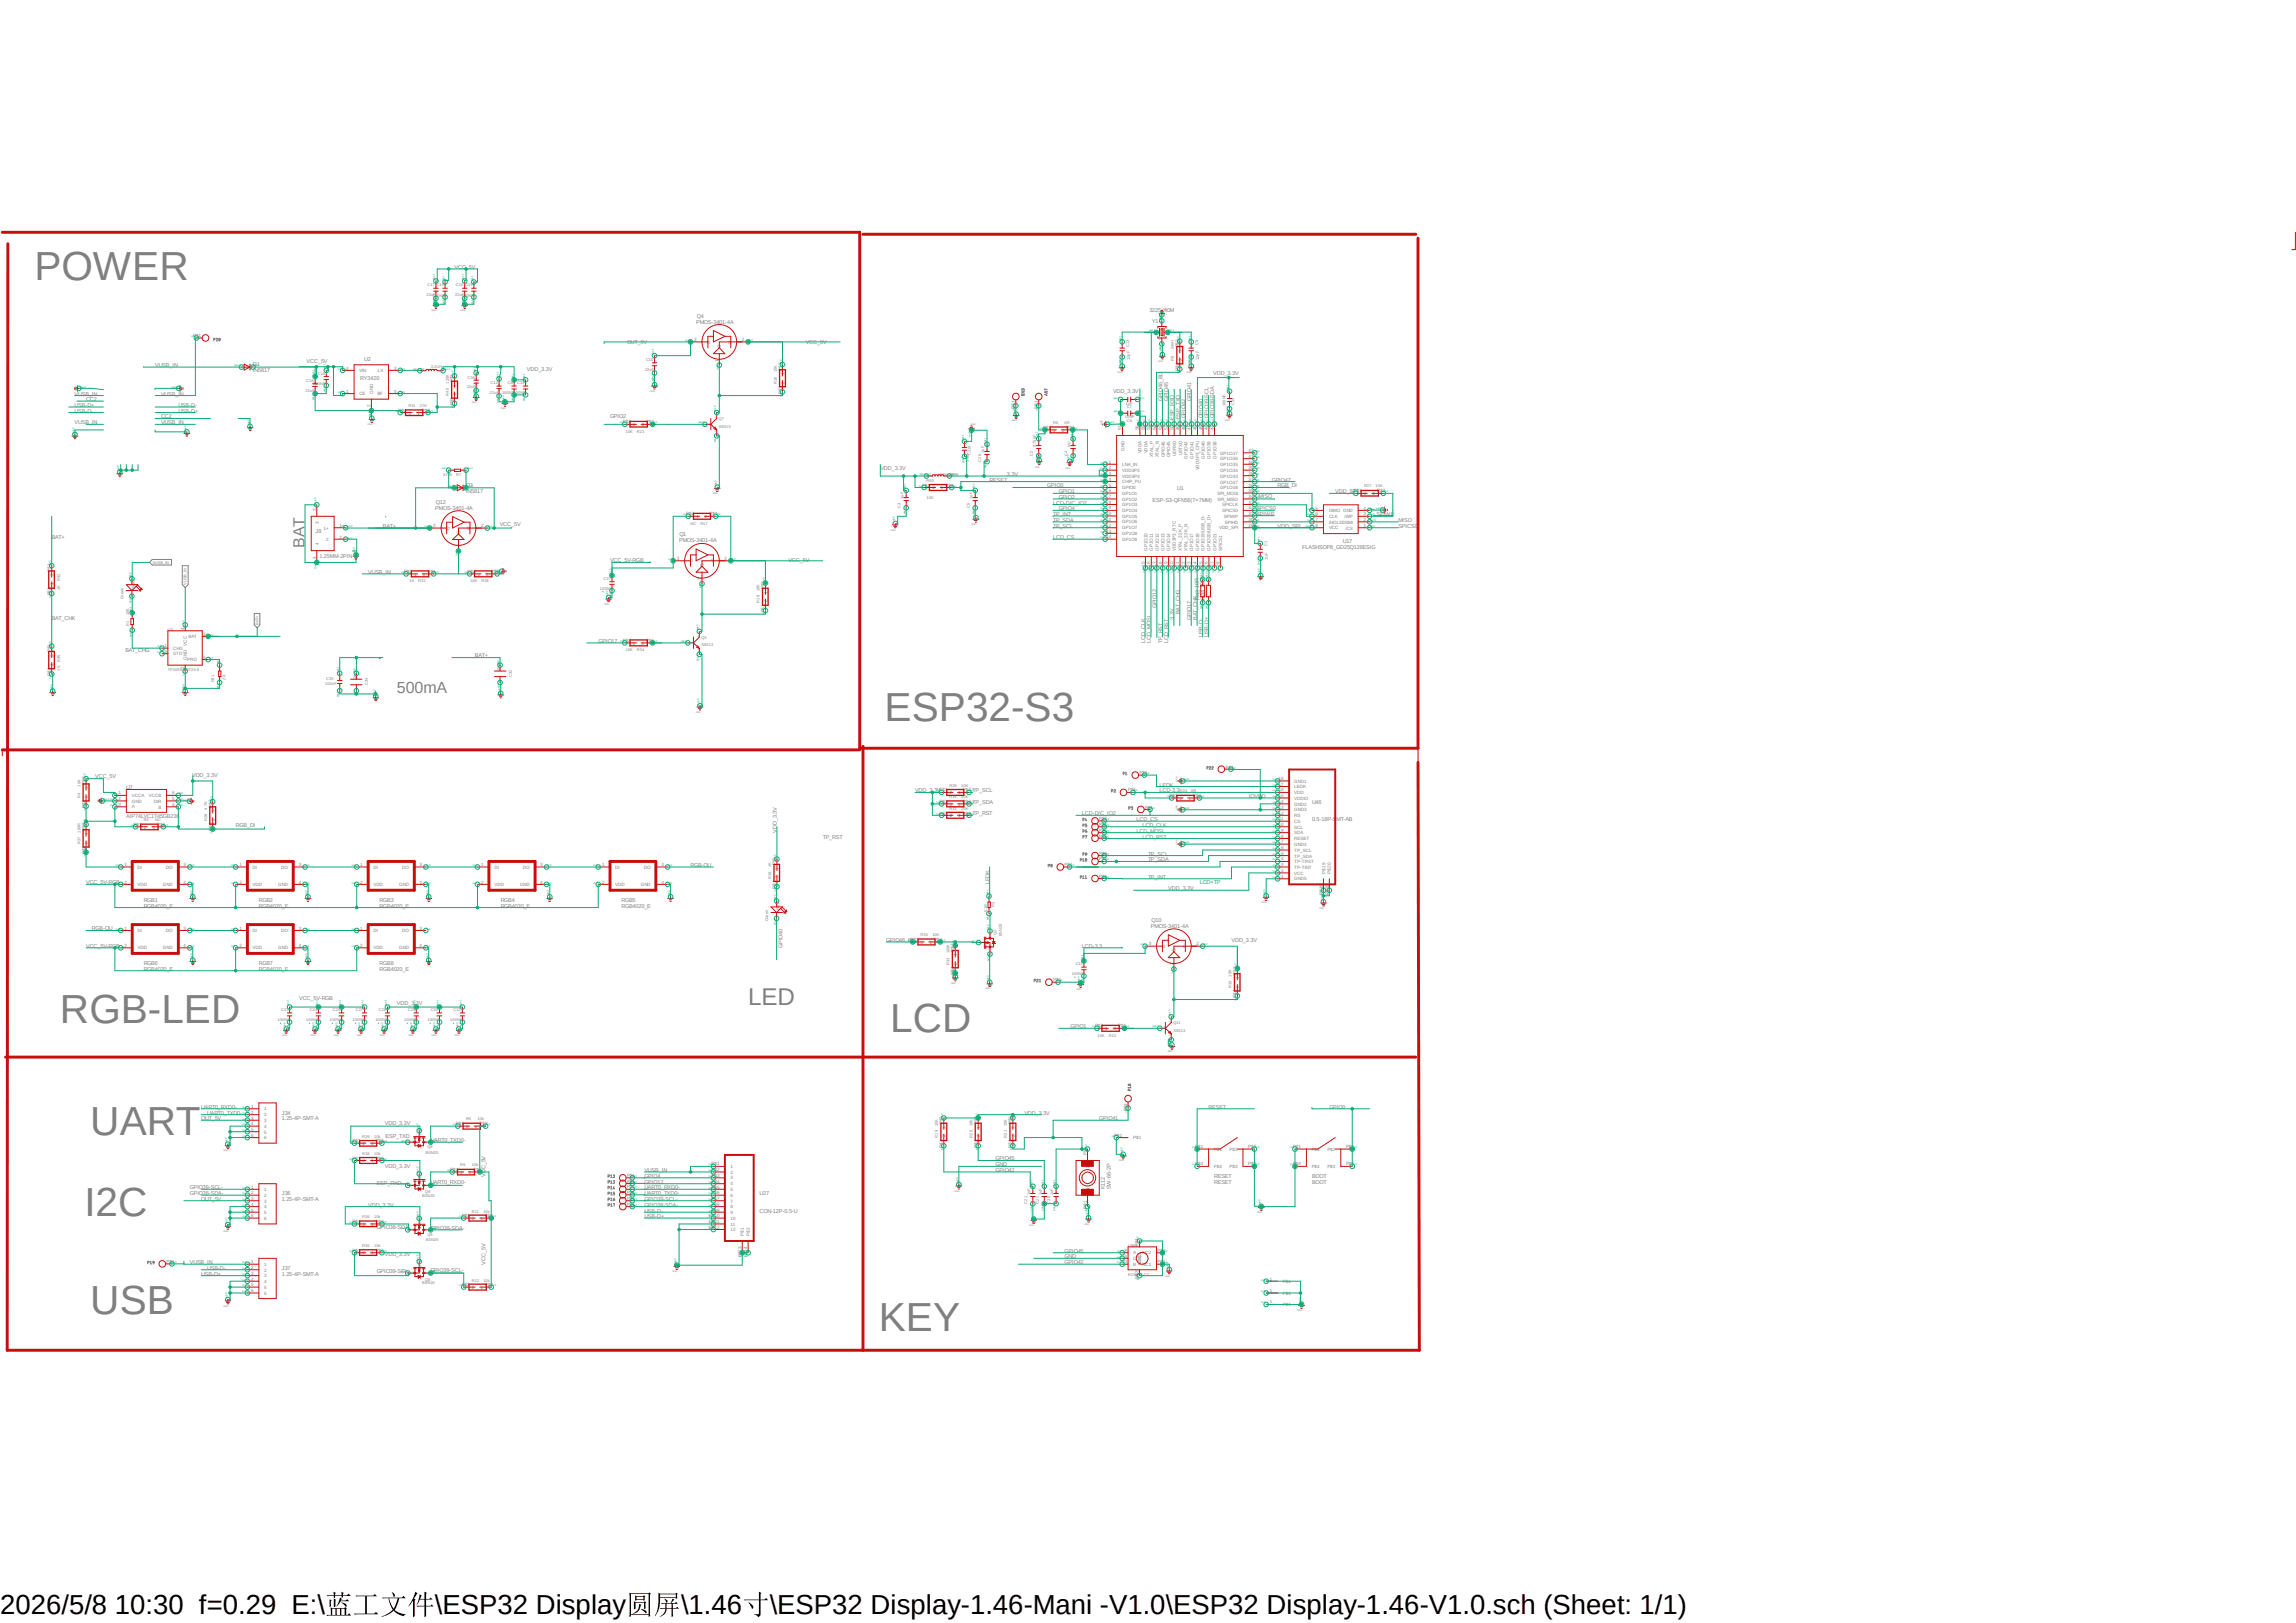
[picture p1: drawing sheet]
<svg xmlns="http://www.w3.org/2000/svg" width="297mm" height="210mm" viewBox="0 0 297 210" stroke-linecap="round" stroke-linejoin="round" font-family="sans-serif">
<defs><g id="words">
<g font-size="5.2" fill="#808080">
<text x="4.4" y="36.3">POWER</text>
<text x="114.4" y="93.3">ESP32-S3</text>
<text x="7.7" y="132.4">RGB-LED</text>
<text x="115.1" y="133.5">LCD</text>
<text x="11.7" y="146.9">UART</text>
<text x="10.9" y="157.3">I2C</text>
<text x="11.7" y="170">USB</text>
<text x="113.7" y="172.2">KEY</text>
</g>
<g font-size="3.6">
<text x="0" y="208.9">2026/5/8</text>
<text x="14.9" y="208.9">10:30 f=0.29 E:\</text>
<text x="56.3" y="208.9">\ESP32 Display</text>
<text x="88.1" y="208.9">\1.46</text>
<text x="99.6" y="208.9">\ESP32 Display-1.46-Mani -V1.0\ESP32 Display-1.46-V1.0.sch (Sheet: 1/1)</text>
</g>
<text font-size="3.1" fill="#808080" x="96.8" y="130">LED</text>
<g font-size="2.1" fill="#808080">
<text x="39.4" y="70.9" transform="rotate(-90 39.4 70.9)">BAT</text>
<text x="51.4" y="89.7">500mA</text>
</g>
<g font-size=".7" fill="#808080">
<text x="58.8" y="34.8">VCC_5V</text>
<text x="90" y="41.9">PMOS-3401-4A</text>
<text x="90.1" y="41.1">Q4</text>
<text x="148.7" y="40.4">3225_40M</text>
<text x="149" y="41.8">Y1</text>
<text x="20.1" y="47.5">VUSB_IN</text>
<text x="32.7" y="47.3">D1</text>
<text x="39.7" y="46.9">VCC_5V</text>
<text x="47.1" y="46.7">U2</text>
<text x="68.2" y="48">VDD_3.3V</text>
<text x="81.1" y="44.4">OUT_5V</text>
<text x="104.2" y="44.4">VCC_5V</text>
<text x="9.7" y="53.4">USB-D-</text>
<text x="9.7" y="52.7">USB-D+</text>
<text x="9.7" y="51.2">VUSB_IN</text>
<text x="11.1" y="51.9">CC2</text>
<text x="20.8" y="51.2">VUSB_IN</text>
<text x="23.1" y="52.7">USB-D-</text>
<text x="23.1" y="53.4">USB-D+</text>
<text x="32.7" y="48.2">IN5817</text>
<text x="46.6" y="49.1">RY3420</text>
<text x="144" y="50.8">VDD_3.3V</text>
<text x="150.4" y="51.9" transform="rotate(-90 150.4 51.9)">GPIO46_BL</text>
<text x="151.1" y="51.9" transform="rotate(-90 151.1 51.9)">GPIO45</text>
<text x="154.1" y="51.9" transform="rotate(-90 154.1 51.9)">GPIO41</text>
<text x="156.9" y="48.6">VDD_3.3V</text>
<text x="9.7" y="54.9">VUSB_IN</text>
<text x="20.8" y="54.9">VUSB_IN</text>
<text x="20.8" y="54.1">CC2</text>
<text x="78.9" y="54.1">GPIO2</text>
<text x="151.8" y="54.3" transform="rotate(-90 151.8 54.3)">ESP_RXD</text>
<text x="152.6" y="54.2" transform="rotate(-90 152.6 54.2)">ESP_TXD</text>
<text x="153.3" y="54.1" transform="rotate(-90 153.3 54.1)">GPIO42</text>
<text x="155.6" y="54.1" transform="rotate(-90 155.6 54.1)">GPIO40</text>
<text x="156.3" y="54.1" transform="rotate(-90 156.3 54.1)">GPIO39-SCL</text>
<text x="157.1" y="54.1" transform="rotate(-90 157.1 54.1)">GPIO38-SDA</text>
<text x="56.3" y="66">PMOS-3401-4A</text>
<text x="56.4" y="65.2">Q12</text>
<text x="60.3" y="63.8">IN5817</text>
<text x="60.3" y="63">D3</text>
<text x="113.9" y="60.8">VDD_3.3V</text>
<text x="128" y="62.3">RESET</text>
<text x="130.3" y="61.6">3.3V</text>
<text x="135.5" y="63.1">GPIO0</text>
<text x="136.2" y="65.3">LCD-D/C_IO2</text>
<text x="136.9" y="63.8">GPIO1</text>
<text x="136.9" y="64.6">GPIO2</text>
<text x="149.1" y="64.9">ESP-S3-QFN56(7×7MM)</text>
<text x="152.3" y="63.4">U1</text>
<text x="162.5" y="66">SPICS0</text>
<text x="162.8" y="64.4">MISO</text>
<text x="164.5" y="62.3">GPIO47</text>
<text x="165.3" y="63.1">RGB_DI</text>
<text x="172.7" y="63.8">VDD_SPI</text>
<text x="6.7" y="69.8">BAT+</text>
<text x="40.8" y="69">J8</text>
<text x="49.5" y="68.3">BAT+</text>
<text x="64.6" y="68">VCC_5V</text>
<text x="87.8" y="70.1">PMOS-3401-4A</text>
<text x="87.9" y="69.4">Q1</text>
<text x="136.2" y="69.8">LCD_CS</text>
<text x="136.2" y="66.8">TP_INT</text>
<text x="136.2" y="67.5">TP_SDA</text>
<text x="136.2" y="68.3">TP_SCL</text>
<text x="136.9" y="66">GPIO4</text>
<text x="162.5" y="66.7">SPIWP</text>
<text x="165.3" y="68.3">VDD_SPI</text>
<text x="168.4" y="71">FLASHSOP8_GD25Q128ESIG</text>
<text x="173.7" y="70.3">U17</text>
<text x="178.1" y="66.7">SPIWP</text>
<text x="180.9" y="67.5">MISO</text>
<text x="180.9" y="68.3">SPICS0</text>
<text x="41.3" y="72.1">1.25MM-2PIN</text>
<text x="47.6" y="74.3">VUSB_IN</text>
<text x="78.9" y="72.8">VCC_5V-RGB</text>
<text x="102" y="72.8">VCC_5V</text>
<text x="155.1" y="76.1" transform="rotate(-90 155.1 76.1)">10R</text>
<text x="155.2" y="77.6" transform="rotate(-90 155.2 77.6)">R43</text>
<text x="155.8" y="76.1" transform="rotate(-90 155.8 76.1)">10R</text>
<text x="155.9" y="77.6" transform="rotate(-90 155.9 77.6)">R44</text>
<text x="6.7" y="80.2">BAT_CHK</text>
<text x="77.4" y="83.2">GPIO17</text>
<text x="148.1" y="83.2" transform="rotate(-90 148.1 83.2)">LCD_CLK</text>
<text x="148.9" y="83.2" transform="rotate(-90 148.9 83.2)">LCD_MOSI</text>
<text x="149.6" y="78.7" transform="rotate(-90 149.6 78.7)">GPIO12</text>
<text x="150.4" y="83.2" transform="rotate(-90 150.4 83.2)">TP_RST</text>
<text x="151.1" y="83.2" transform="rotate(-90 151.1 83.2)">LCD_RST</text>
<text x="151.8" y="80.2" transform="rotate(-90 151.8 80.2)">3.3V</text>
<text x="152.6" y="79.5" transform="rotate(-90 152.6 79.5)">BAT_CHG</text>
<text x="154.1" y="80.2" transform="rotate(-90 154.1 80.2)">GPIO17</text>
<text x="154.9" y="80.2" transform="rotate(-90 154.9 80.2)">BAT_CHK</text>
<text x="155.6" y="82.4" transform="rotate(-90 155.6 82.4)">USB-D-</text>
<text x="156.3" y="82.4" transform="rotate(-90 156.3 82.4)">USB-D+</text>
<text x="16.2" y="84.4">BAT_CHG</text>
<text x="61.4" y="85">BAT+</text>
<text x="12.3" y="100.7">VCC_5V</text>
<text x="24.8" y="100.5">VDD_3.3V</text>
<text x="150" y="101.8">LEDK</text>
<text x="16.3" y="105.9">AIP74LVC1T45GB236</text>
<text x="16.3" y="102.2">U7</text>
<text x="30.5" y="107">RGB_DI</text>
<text x="100.5" y="107.7" transform="rotate(-90 100.5 107.7)">VDD_3.3V</text>
<text x="118.4" y="102.5">VDD_3.3V</text>
<text x="125.8" y="104">TP_SDA</text>
<text x="125.8" y="102.5">TP_SCL</text>
<text x="125.8" y="105.5">TP_RST</text>
<text x="140" y="105.5">LCD-D/C_IO2</text>
<text x="147" y="106.3">LCD_CS</text>
<text x="147" y="107.7">LCD_MOSI</text>
<text x="147.8" y="107">LCD_CLK</text>
<text x="150" y="102.5">LCD-3.3</text>
<text x="161.5" y="103.3">IOVDD</text>
<text x="169.7" y="106.3">0.5-18P-S</text>
<text x="169.7" y="104">U46</text>
<text x="172.9" y="106.3">MT-AB</text>
<text x="89.3" y="112.2">RGB-OU</text>
<text x="106.4" y="108.5">TP_RST</text>
<text x="147.8" y="108.5">LCD_RST</text>
<text x="148.5" y="113.7">TP_INT</text>
<text x="148.5" y="111.5">TP_SDA</text>
<text x="148.5" y="110.7">TP_SCL</text>
<text x="11.1" y="114.4">VCC_5V-RGB</text>
<text x="18.6" y="117.4">RGB4020_E</text>
<text x="18.6" y="116.7">RGB1</text>
<text x="33.5" y="117.4">RGB4020_E</text>
<text x="33.5" y="116.7">RGB2</text>
<text x="49.1" y="117.4">RGB4020_E</text>
<text x="49.1" y="116.7">RGB3</text>
<text x="64.8" y="117.4">RGB4020_E</text>
<text x="64.8" y="116.7">RGB4</text>
<text x="80.4" y="117.4">RGB4020_E</text>
<text x="80.4" y="116.7">RGB5</text>
<text x="128" y="114.4" transform="rotate(-90 128 114.4)">LEDK</text>
<text x="149" y="119.3">Q10</text>
<text x="151.1" y="115.2">VDD_3.3V</text>
<text x="11.1" y="122.6">VCC_5V-RGB</text>
<text x="11.9" y="120.4">RGB-OU</text>
<text x="18.6" y="125.6">RGB4020_E</text>
<text x="18.6" y="124.8">RGB6</text>
<text x="33.5" y="125.6">RGB4020_E</text>
<text x="33.5" y="124.8">RGB7</text>
<text x="49.1" y="125.6">RGB4020_E</text>
<text x="49.1" y="124.8">RGB8</text>
<text x="101.2" y="122.6" transform="rotate(-90 101.2 122.6)">GPIO40</text>
<text x="114.6" y="121.9">GPIO46_BL</text>
<text x="140" y="122.6">LCD-3.3</text>
<text x="148.9" y="120">PMOS-3401-4A</text>
<text x="159.3" y="121.9">VDD_3.3V</text>
<text x="38.7" y="129.3">VCC_5V-RGB</text>
<text x="51.4" y="130.1">VDD_3.3V</text>
<text x="138.5" y="133.1">GPIO1</text>
<text x="26" y="143.5">UART0_RXD0-</text>
<text x="156.3" y="143.5">RESET</text>
<text x="172" y="143.5">GPIO0</text>
<text x="26" y="144.9">OUT_5V</text>
<text x="26.8" y="144.2">UART0_TXD0-</text>
<text x="36.4" y="144.9">1.25-4P-SMT-A</text>
<text x="36.4" y="144.2">J34</text>
<text x="49.8" y="145.5">VDD_3.3V</text>
<text x="49.9" y="147.2">ESP_TXD</text>
<text x="55.7" y="147.7">UART0_TXD0-</text>
<text x="132.5" y="144.2">VDD_3.3V</text>
<text x="142.2" y="144.9">GPIO41</text>
<text x="24.6" y="153.9">GPIO39-SCL-</text>
<text x="24.6" y="154.6">GPIO38-SDA-</text>
<text x="26" y="155.4">OUT_5V</text>
<text x="36.4" y="155.4">1.25-4P-SMT-A</text>
<text x="36.4" y="154.6">J36</text>
<text x="48.7" y="153.4">ESP_RXD</text>
<text x="49.8" y="151.1">VDD_3.3V</text>
<text x="55.7" y="153.2">UART0_RXD0-</text>
<text x="62.8" y="152.3" transform="rotate(-90 62.8 152.3)">VCC_5V</text>
<text x="83.4" y="154.6">UART0_TXD0-</text>
<text x="83.4" y="153.9">UART0_RXD0-</text>
<text x="83.4" y="151.6">VUSB_IN</text>
<text x="83.4" y="155.4">GPIO39-SCL-</text>
<text x="83.4" y="152.4">GPIO4</text>
<text x="83.4" y="153.2">GPIO12</text>
<text x="98.3" y="154.6">U27</text>
<text x="128.8" y="150.9">GND</text>
<text x="128.8" y="151.6">GPIO42</text>
<text x="128.8" y="150.2">GPIO45</text>
<text x="142.9" y="153.9" transform="rotate(-90 142.9 153.9)">K112</text>
<text x="143.7" y="153.9" transform="rotate(-90 143.7 153.9)">SW-66-2P</text>
<text x="157.1" y="153.2">RESET</text>
<text x="157.1" y="152.4">RESET</text>
<text x="169.7" y="153.2">BOOT</text>
<text x="169.7" y="152.4">BOOT</text>
<text x="47.6" y="156.1">VDD_3.3V</text>
<text x="48.7" y="159">GPIO38-SDA</text>
<text x="55.7" y="159.1">GPIO38-SDA-</text>
<text x="83.4" y="156.9">USB-D-</text>
<text x="83.4" y="157.6">USB-D+</text>
<text x="83.4" y="156.1">GPIO38-SDA-</text>
<text x="98.3" y="156.9">CON-12P-0.5-U</text>
<text x="24.6" y="163.6">VUSB_IN</text>
<text x="26" y="165.1">USB-D+</text>
<text x="26.8" y="164.3">USB-D-</text>
<text x="36.4" y="165.1">1.25-4P-SMT-A</text>
<text x="36.4" y="164.3">J37</text>
<text x="48.7" y="164.7">GPIO39-SCL</text>
<text x="49.8" y="162.5">VDD_3.3V</text>
<text x="55.7" y="164.6">GPIO39-SCL-</text>
<text x="62.8" y="163.6" transform="rotate(-90 62.8 163.6)">VCC_5V</text>
<text x="137.7" y="162.8">GND</text>
<text x="137.7" y="163.6">GPIO42</text>
<text x="137.7" y="162.1">GPIO45</text>
</g>
<text font-size=".7" fill="#0dab76" x="155.2" y="114.4">LCD+TP</text>
<g font-size=".6" fill="#808080">
<text x="25" y="43.6">P$1</text>
<text x="44.8" y="47.8">4</text>
<text x="51" y="47.8">3</text>
<text x="89.8" y="44.2">3</text>
<text x="91.5" y="44.5">D</text>
<text x="92.9" y="46.8" transform="rotate(-90 92.9 46.8)">1</text>
<text x="93.3" y="45" transform="rotate(-90 93.3 45)">G</text>
<text x="94.2" y="44.5">S</text>
<text x="96" y="44.2">2</text>
<text x="101.1" y="48" transform="rotate(-90 101.1 48)">P$2</text>
<text x="152.5" y="45" transform="rotate(-90 152.5 45)">P$2</text>
<text x="152.8" y="45.6" transform="rotate(-90 152.8 45.6)">1</text>
<text x="152.9" y="46.7" transform="rotate(-90 152.9 46.7)">2</text>
<text x="44.8" y="50.8">1</text>
<text x="46.5" y="48.2">VIN</text>
<text x="46.5" y="51.1">CE</text>
<text x="47.9" y="52.7" transform="rotate(-90 47.9 52.7)">2</text>
<text x="48.3" y="51" transform="rotate(-90 48.3 51)">GND</text>
<text x="48.8" y="51.1">BF</text>
<text x="48.9" y="48.2">LX</text>
<text x="51" y="50.8">5</text>
<text x="51.6" y="53.3">P$1</text>
<text x="52.9" y="53.6">2</text>
<text x="54" y="53.6">1</text>
<text x="54.6" y="53.3">P$2</text>
<text x="58.7" y="52.5" transform="rotate(-90 58.7 52.5)">P$1</text>
<text x="58.7" y="49.4" transform="rotate(-90 58.7 49.4)">P$2</text>
<text x="59" y="50" transform="rotate(-90 59 50)">1</text>
<text x="59.1" y="51.1" transform="rotate(-90 59.1 51.1)">2</text>
<text x="101.1" y="51" transform="rotate(-90 101.1 51)">P$1</text>
<text x="101.5" y="49.7" transform="rotate(-90 101.5 49.7)">2</text>
<text x="101.5" y="48.6" transform="rotate(-90 101.5 48.6)">1</text>
<text x="131.3" y="52.9" transform="rotate(-90 131.3 52.9)">P$1</text>
<text x="134.2" y="52.9" transform="rotate(-90 134.2 52.9)">P$1</text>
<text x="152.5" y="48" transform="rotate(-90 152.5 48)">P$1</text>
<text x="80.6" y="54.8">P$2</text>
<text x="81.9" y="55.1">1</text>
<text x="83" y="55.1">2</text>
<text x="83.6" y="54.8">P$1</text>
<text x="134.9" y="55.5">P$1</text>
<text x="136.2" y="55.9">2</text>
<text x="137.4" y="55.8">1</text>
<text x="138" y="55.5">P$2</text>
<text x="143.4" y="60">1</text>
<text x="145.1" y="55.7" transform="rotate(-90 145.1 55.7)">57</text>
<text x="145.5" y="58.3" transform="rotate(-90 145.5 58.3)">GND</text>
<text x="147.3" y="55.7" transform="rotate(-90 147.3 55.7)">56</text>
<text x="147.7" y="58.7" transform="rotate(-90 147.7 58.7)">VDDA</text>
<text x="148.1" y="55.7" transform="rotate(-90 148.1 55.7)">55</text>
<text x="148.4" y="58.7" transform="rotate(-90 148.4 58.7)">VDDA</text>
<text x="148.8" y="55.7" transform="rotate(-90 148.8 55.7)">53</text>
<text x="149.2" y="59.2" transform="rotate(-90 149.2 59.2)">XTAL_P</text>
<text x="149.6" y="55.7" transform="rotate(-90 149.6 55.7)">54</text>
<text x="149.9" y="59.2" transform="rotate(-90 149.9 59.2)">XTAL_N</text>
<text x="150.3" y="55.7" transform="rotate(-90 150.3 55.7)">52</text>
<text x="150.7" y="59.2" transform="rotate(-90 150.7 59.2)">GPIO46</text>
<text x="151" y="55.7" transform="rotate(-90 151 55.7)">51</text>
<text x="151.4" y="59.2" transform="rotate(-90 151.4 59.2)">GPIO45</text>
<text x="151.8" y="55.7" transform="rotate(-90 151.8 55.7)">50</text>
<text x="152.1" y="59" transform="rotate(-90 152.1 59)">U0RXD</text>
<text x="152.5" y="55.7" transform="rotate(-90 152.5 55.7)">49</text>
<text x="152.9" y="58.9" transform="rotate(-90 152.9 58.9)">U0TXD</text>
<text x="153.3" y="55.7" transform="rotate(-90 153.3 55.7)">48</text>
<text x="153.6" y="59.4" transform="rotate(-90 153.6 59.4)">GP1O42</text>
<text x="154.1" y="55.7" transform="rotate(-90 154.1 55.7)">47</text>
<text x="154.4" y="59.4" transform="rotate(-90 154.4 59.4)">GP1O41</text>
<text x="154.8" y="55.7" transform="rotate(-90 154.8 55.7)">46</text>
<text x="155.5" y="55.7" transform="rotate(-90 155.5 55.7)">45</text>
<text x="155.9" y="59.4" transform="rotate(-90 155.9 59.4)">GP1O40</text>
<text x="156.3" y="55.7" transform="rotate(-90 156.3 55.7)">44</text>
<text x="156.6" y="59.4" transform="rotate(-90 156.6 59.4)">GP1O39</text>
<text x="157" y="55.7" transform="rotate(-90 157 55.7)">43</text>
<text x="157.4" y="59.4" transform="rotate(-90 157.4 59.4)">GP1O38</text>
<text x="157.8" y="59.6">GP1O36</text>
<text x="157.8" y="58.8">GP1O37</text>
<text x="161.5" y="60">40</text>
<text x="161.5" y="59.2">41</text>
<text x="161.5" y="58.5">42</text>
<text x="119.3" y="63">P$1</text>
<text x="120.6" y="63.3">2</text>
<text x="121.7" y="63.3">1</text>
<text x="122.3" y="63">P$2</text>
<text x="143.4" y="60.7">2</text>
<text x="143.4" y="61.5">3</text>
<text x="143.4" y="62.2">4</text>
<text x="143.4" y="62.9">5</text>
<text x="143.4" y="63.7">6</text>
<text x="143.4" y="64.4">7</text>
<text x="143.4" y="65.2">8</text>
<text x="143.4" y="65.9">9</text>
<text x="145.2" y="60.3">LNA_IN</text>
<text x="145.2" y="61">VDD3P3</text>
<text x="145.2" y="61.8">VDD3P3</text>
<text x="145.2" y="62.5">CHIP_PU</text>
<text x="145.2" y="63.3">GPIO0</text>
<text x="145.2" y="64">GP1O1</text>
<text x="145.2" y="64.8">GP1O2</text>
<text x="145.2" y="65.5">GP1O3</text>
<text x="155.1" y="60.9" transform="rotate(-90 155.1 60.9)">VDD3P3_CPU</text>
<text x="157.5" y="64.8">SPI_MISO</text>
<text x="157.5" y="64.1">SPI_MOSI</text>
<text x="157.8" y="61.8">GP1O33</text>
<text x="157.8" y="63.3">GP1O48</text>
<text x="157.8" y="62.6">GP1O47</text>
<text x="157.8" y="61.1">GP1O34</text>
<text x="157.8" y="60.3">GP1O35</text>
<text x="158.1" y="65.5">SPICLK</text>
<text x="161.5" y="65.9">32</text>
<text x="161.5" y="61.5">38</text>
<text x="161.5" y="65.2">33</text>
<text x="161.5" y="64.4">34</text>
<text x="161.5" y="63.7">35</text>
<text x="161.5" y="62.9">36</text>
<text x="161.5" y="62.2">37</text>
<text x="161.5" y="60.7">39</text>
<text x="170.2" y="66">5</text>
<text x="175.1" y="63.7">P$1</text>
<text x="176.4" y="66">4</text>
<text x="176.4" y="64.1">2</text>
<text x="177.5" y="64.1">1</text>
<text x="178.1" y="63.7">P$2</text>
<text x="40.9" y="66.1" transform="rotate(-90 40.9 66.1)">3</text>
<text x="41.2" y="70.6" transform="rotate(-90 41.2 70.6)">4</text>
<text x="41.2" y="67.8" transform="rotate(-90 41.2 67.8)">3</text>
<text x="41.9" y="68.5">1+</text>
<text x="42.2" y="70">2</text>
<text x="43.9" y="68.2">1+</text>
<text x="43.9" y="69.7">2</text>
<text x="56" y="68.2">3</text>
<text x="57.7" y="68.5">D</text>
<text x="59.2" y="70.8" transform="rotate(-90 59.2 70.8)">1</text>
<text x="59.5" y="69.1" transform="rotate(-90 59.5 69.1)">G</text>
<text x="60.5" y="68.6">S</text>
<text x="62.2" y="68.2">2</text>
<text x="88.8" y="66.7">P$2</text>
<text x="90.1" y="67.1">1</text>
<text x="91.2" y="67">2</text>
<text x="91.8" y="66.7">P$1</text>
<text x="143.1" y="66.7">10</text>
<text x="143.1" y="68.2">12</text>
<text x="143.1" y="68.9">13</text>
<text x="143.1" y="69.6">14</text>
<text x="143.1" y="67.4">11</text>
<text x="145.2" y="66.3">GP1O4</text>
<text x="145.2" y="67">GP1O5</text>
<text x="145.2" y="67.7">GP1O6</text>
<text x="145.2" y="68.5">GP1O7</text>
<text x="145.2" y="69.3">GP1O8</text>
<text x="145.2" y="70">GP1O9</text>
<text x="148.4" y="71.3" transform="rotate(-90 148.4 71.3)">GP1O10</text>
<text x="149.1" y="71.3" transform="rotate(-90 149.1 71.3)">GP1O11</text>
<text x="149.9" y="71.3" transform="rotate(-90 149.9 71.3)">GP1O12</text>
<text x="150.6" y="71.3" transform="rotate(-90 150.6 71.3)">GP1O13</text>
<text x="151.4" y="71.3" transform="rotate(-90 151.4 71.3)">GP1O14</text>
<text x="152.1" y="71.3" transform="rotate(-90 152.1 71.3)">VDD3P3_RTC</text>
<text x="152.9" y="71.3" transform="rotate(-90 152.9 71.3)">XTAL_32K_P</text>
<text x="153.6" y="71.3" transform="rotate(-90 153.6 71.3)">XTAL_32K_N</text>
<text x="154.3" y="71.3" transform="rotate(-90 154.3 71.3)">GP1O17</text>
<text x="155.1" y="71.3" transform="rotate(-90 155.1 71.3)">GP1O18</text>
<text x="155.8" y="71.3" transform="rotate(-90 155.8 71.3)">GP1O19/USB_D-</text>
<text x="156.6" y="71.3" transform="rotate(-90 156.6 71.3)">GP1O20/USB_D+</text>
<text x="157.4" y="71.3" transform="rotate(-90 157.4 71.3)">GP1O21</text>
<text x="157.7" y="68.5">VDD_SPI</text>
<text x="158.1" y="71.3" transform="rotate(-90 158.1 71.3)">SPICS1</text>
<text x="158.1" y="66.3">SPICS0</text>
<text x="158.3" y="67">SPIWP</text>
<text x="158.5" y="67.8">SPIHD</text>
<text x="161.5" y="68.2">29</text>
<text x="161.5" y="67.4">30</text>
<text x="161.5" y="66.7">31</text>
<text x="170.2" y="67.4">7</text>
<text x="170.2" y="66.7">6</text>
<text x="170.2" y="68.2">8</text>
<text x="171.9" y="67.8">/HOLDD0MI</text>
<text x="171.9" y="67">CLK</text>
<text x="171.9" y="66.3">DIMO GND</text>
<text x="171.9" y="68.5">VCC</text>
<text x="173.9" y="67.1">/WP</text>
<text x="174" y="68.5">/CS</text>
<text x="176.4" y="68.2">1</text>
<text x="176.4" y="66.7">3</text>
<text x="176.4" y="67.4">2</text>
<text x="6.6" y="77" transform="rotate(-90 6.6 77)">P$2</text>
<text x="6.6" y="74" transform="rotate(-90 6.6 74)">P$1</text>
<text x="6.9" y="75.7" transform="rotate(-90 6.9 75.7)">1</text>
<text x="6.9" y="74.6" transform="rotate(-90 6.9 74.6)">2</text>
<text x="40.9" y="72.3" transform="rotate(-90 40.9 72.3)">4</text>
<text x="52.3" y="74.1">P$2</text>
<text x="53.6" y="74.5">1</text>
<text x="54.7" y="74.5">2</text>
<text x="55.3" y="74.1">P$1</text>
<text x="60.5" y="74.1">P$2</text>
<text x="61.8" y="74.5">1</text>
<text x="62.9" y="74.5">2</text>
<text x="63.5" y="74.1">P$1</text>
<text x="87.5" y="72.4">3</text>
<text x="89.2" y="72.8">D</text>
<text x="90.7" y="75.1" transform="rotate(-90 90.7 75.1)">1</text>
<text x="91" y="73.4" transform="rotate(-90 91 73.4)">G</text>
<text x="92" y="72.8">S</text>
<text x="93.7" y="72.4">2</text>
<text x="98.9" y="76.2" transform="rotate(-90 98.9 76.2)">P$2</text>
<text x="99.2" y="77.9" transform="rotate(-90 99.2 77.9)">2</text>
<text x="99.2" y="76.8" transform="rotate(-90 99.2 76.8)">1</text>
<text x="148.1" y="73.4" transform="rotate(-90 148.1 73.4)">15</text>
<text x="148.8" y="73.4" transform="rotate(-90 148.8 73.4)">16</text>
<text x="149.6" y="73.4" transform="rotate(-90 149.6 73.4)">17</text>
<text x="150.3" y="73.4" transform="rotate(-90 150.3 73.4)">18</text>
<text x="151" y="73.4" transform="rotate(-90 151 73.4)">19</text>
<text x="151.8" y="73.4" transform="rotate(-90 151.8 73.4)">20</text>
<text x="152.5" y="73.4" transform="rotate(-90 152.5 73.4)">21</text>
<text x="153.3" y="73.4" transform="rotate(-90 153.3 73.4)">22</text>
<text x="154.1" y="73.4" transform="rotate(-90 154.1 73.4)">23</text>
<text x="154.8" y="73.4" transform="rotate(-90 154.8 73.4)">24</text>
<text x="155.5" y="73.4" transform="rotate(-90 155.5 73.4)">25</text>
<text x="156.3" y="73.4" transform="rotate(-90 156.3 73.4)">26</text>
<text x="157" y="73.4" transform="rotate(-90 157 73.4)">27</text>
<text x="157.7" y="73.4" transform="rotate(-90 157.7 73.4)">28</text>
<text x="21.3" y="83.7">1</text>
<text x="23.8" y="81.5" transform="rotate(-90 23.8 81.5)">4</text>
<text x="24.2" y="83.5" transform="rotate(-90 24.2 83.5)">VCC</text>
<text x="24.4" y="82.6">BAT</text>
<text x="26.3" y="82.3">3</text>
<text x="80.6" y="83.1">P$2</text>
<text x="81.9" y="83.4">1</text>
<text x="83" y="83.4">2</text>
<text x="83.6" y="83.1">P$1</text>
<text x="98.9" y="79.2" transform="rotate(-90 98.9 79.2)">P$1</text>
<text x="6.6" y="87.5" transform="rotate(-90 6.6 87.5)">P$2</text>
<text x="6.6" y="84.4" transform="rotate(-90 6.6 84.4)">P$1</text>
<text x="6.9" y="86.1" transform="rotate(-90 6.9 86.1)">1</text>
<text x="6.9" y="85" transform="rotate(-90 6.9 85)">2</text>
<text x="21.3" y="84.5">5</text>
<text x="22.4" y="84.1">CHG</text>
<text x="22.4" y="84.8">STD</text>
<text x="23.8" y="86.5" transform="rotate(-90 23.8 86.5)">2</text>
<text x="24.2" y="85.4" transform="rotate(-90 24.2 85.4)">GND</text>
<text x="24.2" y="85.6">PRO</text>
<text x="26.3" y="85.2">6</text>
<text x="11" y="101.6" transform="rotate(-90 11 101.6)">P$2</text>
<text x="147.4" y="100.2">P$1</text>
<text x="158.6" y="99.4">P$1</text>
<text x="165.4" y="100.9">18</text>
<text x="165.4" y="101.7">17</text>
<text x="167.4" y="101.3">GND1</text>
<text x="11" y="107.5" transform="rotate(-90 11 107.5)">P$2</text>
<text x="11" y="104.6" transform="rotate(-90 11 104.6)">P$1</text>
<text x="11.4" y="103.3" transform="rotate(-90 11.4 103.3)">2</text>
<text x="11.4" y="102.2" transform="rotate(-90 11.4 102.2)">1</text>
<text x="15.3" y="104.3">3</text>
<text x="15.3" y="103.5">2</text>
<text x="15.3" y="102.8">1</text>
<text x="17.1" y="104.6">A</text>
<text x="17.1" y="103.9">GND</text>
<text x="17.1" y="103.1">VCCA</text>
<text x="17.3" y="106.9">P$1</text>
<text x="18.6" y="107.2">2</text>
<text x="19.3" y="103.1">VCCB</text>
<text x="19.7" y="107.2">1</text>
<text x="19.9" y="103.9">DIR</text>
<text x="20.3" y="106.9">P$2</text>
<text x="20.5" y="104.6">B</text>
<text x="22.3" y="104.3">4</text>
<text x="22.3" y="103.5">5</text>
<text x="22.3" y="102.8">6</text>
<text x="27.4" y="107.5" transform="rotate(-90 27.4 107.5)">P</text>
<text x="27.4" y="107.1" transform="rotate(-90 27.4 107.1)">$1</text>
<text x="27.4" y="104.5" transform="rotate(-90 27.4 104.5)">P$2</text>
<text x="27.7" y="105.1" transform="rotate(-90 27.7 105.1)">1</text>
<text x="27.8" y="106.2" transform="rotate(-90 27.8 106.2)">2</text>
<text x="121.5" y="103.9">P$1</text>
<text x="121.5" y="102.4">P$1</text>
<text x="121.5" y="105.4">P$1</text>
<text x="122.9" y="104.3">2</text>
<text x="122.9" y="102.8">2</text>
<text x="122.9" y="105.7">2</text>
<text x="124" y="104.2">1</text>
<text x="124" y="102.7">1</text>
<text x="124" y="105.7">1</text>
<text x="124.5" y="103.9">P$2</text>
<text x="124.5" y="102.4">P$2</text>
<text x="124.5" y="105.4">P$2</text>
<text x="142.2" y="106.1">P$1</text>
<text x="142.2" y="106.9">P$1</text>
<text x="142.2" y="107.6">P$1</text>
<text x="145.9" y="102.4">P$1</text>
<text x="148.1" y="104.6">P$1</text>
<text x="151.3" y="103.2">P$1</text>
<text x="152.6" y="103.5">2</text>
<text x="153.8" y="103.5">1</text>
<text x="154.3" y="103.2">P$2</text>
<text x="165.4" y="102.4">16</text>
<text x="165.4" y="103.2">15</text>
<text x="165.4" y="103.9">14</text>
<text x="165.4" y="104.6">13</text>
<text x="165.4" y="105.4">12</text>
<text x="165.4" y="106.9">10</text>
<text x="165.4" y="106.1">11</text>
<text x="165.7" y="107.7">9</text>
<text x="167.4" y="102">LEDK</text>
<text x="167.4" y="102.7">VDD</text>
<text x="167.4" y="103.5">VDDIO</text>
<text x="167.4" y="104.2">GND2</text>
<text x="167.4" y="105">GND3</text>
<text x="167.4" y="105.7">RS</text>
<text x="167.4" y="106.5">CS</text>
<text x="167.4" y="107.2">SCL</text>
<text x="167.4" y="107.9">SDA</text>
<text x="11" y="110.5" transform="rotate(-90 11 110.5)">P$1</text>
<text x="11.4" y="109.2" transform="rotate(-90 11.4 109.2)">2</text>
<text x="11.4" y="108.1" transform="rotate(-90 11.4 108.1)">1</text>
<text x="16.1" y="112.1">1</text>
<text x="17.8" y="112.4">DI</text>
<text x="21.5" y="112.4">DO</text>
<text x="23.7" y="112.1">3</text>
<text x="31" y="112.1">1</text>
<text x="32.7" y="112.4">DI</text>
<text x="36.4" y="112.4">DO</text>
<text x="38.7" y="112.1">3</text>
<text x="46.6" y="112.1">1</text>
<text x="48.3" y="112.4">DI</text>
<text x="52" y="112.4">DO</text>
<text x="54.3" y="112.1">3</text>
<text x="62.2" y="112.1">1</text>
<text x="64" y="112.4">DI</text>
<text x="67.6" y="112.4">DO</text>
<text x="69.9" y="112.1">3</text>
<text x="77.9" y="112.1">1</text>
<text x="79.6" y="112.4">DI</text>
<text x="83.3" y="112.4">DO</text>
<text x="85.6" y="112.1">3</text>
<text x="100.4" y="112" transform="rotate(-90 100.4 112)">P$2</text>
<text x="100.7" y="113.7" transform="rotate(-90 100.7 113.7)">2</text>
<text x="100.7" y="112.6" transform="rotate(-90 100.7 112.6)">1</text>
<text x="137.7" y="112.1">P$1</text>
<text x="142.2" y="113.6">P$1</text>
<text x="142.2" y="108.4">P$1</text>
<text x="142.2" y="110.6">P$1</text>
<text x="142.2" y="111.3">P$1</text>
<text x="165.7" y="108.4">8</text>
<text x="165.7" y="109.1">7</text>
<text x="165.7" y="109.9">6</text>
<text x="165.7" y="110.6">5</text>
<text x="165.7" y="111.3">4</text>
<text x="165.7" y="112.1">3</text>
<text x="165.7" y="112.9">2</text>
<text x="165.7" y="113.6">1</text>
<text x="167.4" y="108.7">RESET</text>
<text x="167.4" y="109.4">GND4</text>
<text x="167.4" y="110.2">TP_SCL</text>
<text x="167.4" y="111">TP_SDA</text>
<text x="167.4" y="111.7">TP-TRST</text>
<text x="167.4" y="112.4">TP-TINT</text>
<text x="167.4" y="113.2">VCC</text>
<text x="167.4" y="113.9">GND5</text>
<text x="171.4" y="113" transform="rotate(-90 171.4 113)">P$19</text>
<text x="172.2" y="113" transform="rotate(-90 172.2 113)">P$20</text>
<text x="16.1" y="114.3">2</text>
<text x="17.8" y="114.7">VDD</text>
<text x="21.1" y="114.7">GND</text>
<text x="23.7" y="114.3">4</text>
<text x="31" y="114.3">2</text>
<text x="32.7" y="114.7">VDD</text>
<text x="36" y="114.7">GND</text>
<text x="38.7" y="114.3">4</text>
<text x="46.6" y="114.3">2</text>
<text x="48.3" y="114.7">VDD</text>
<text x="51.6" y="114.7">GND</text>
<text x="54.3" y="114.3">4</text>
<text x="62.2" y="114.3">2</text>
<text x="64" y="114.7">VDD</text>
<text x="67.3" y="114.7">GND</text>
<text x="69.9" y="114.3">4</text>
<text x="77.9" y="114.3">2</text>
<text x="79.6" y="114.7">VDD</text>
<text x="82.9" y="114.7">GND</text>
<text x="85.6" y="114.3">4</text>
<text x="100.4" y="115" transform="rotate(-90 100.4 115)">P$1</text>
<text x="171.1" y="115.8" transform="rotate(-90 171.1 115.8)">P$19</text>
<text x="171.9" y="115.8" transform="rotate(-90 171.9 115.8)">P$20</text>
<text x="16.1" y="120.3">1</text>
<text x="16.1" y="122.5">2</text>
<text x="17.8" y="120.6">DI</text>
<text x="17.8" y="122.9">VDD</text>
<text x="21.1" y="122.9">GND</text>
<text x="21.5" y="120.6">DO</text>
<text x="23.7" y="120.3">3</text>
<text x="23.7" y="122.5">4</text>
<text x="31" y="120.3">1</text>
<text x="31" y="122.5">2</text>
<text x="32.7" y="120.6">DI</text>
<text x="32.7" y="122.9">VDD</text>
<text x="36" y="122.9">GND</text>
<text x="36.4" y="120.6">DO</text>
<text x="38.7" y="120.3">3</text>
<text x="38.7" y="122.5">4</text>
<text x="46.6" y="120.3">1</text>
<text x="46.6" y="122.5">2</text>
<text x="48.3" y="120.6">DI</text>
<text x="48.3" y="122.9">VDD</text>
<text x="51.6" y="122.9">GND</text>
<text x="52" y="120.6">DO</text>
<text x="54.3" y="120.3">3</text>
<text x="54.3" y="122.5">4</text>
<text x="117.8" y="121.8">P$1</text>
<text x="119.1" y="122.1">2</text>
<text x="120.2" y="122.1">1</text>
<text x="120.8" y="121.8">P$2</text>
<text x="123.4" y="123.1" transform="rotate(-90 123.4 123.1)">P$2</text>
<text x="123.8" y="123.7" transform="rotate(-90 123.8 123.7)">1</text>
<text x="123.8" y="124.8" transform="rotate(-90 123.8 124.8)">2</text>
<text x="148.6" y="122.3">3</text>
<text x="150.3" y="122.6">D</text>
<text x="151.8" y="124.9" transform="rotate(-90 151.8 124.9)">1</text>
<text x="152.1" y="123.2" transform="rotate(-90 152.1 123.2)">G</text>
<text x="153" y="122.6">S</text>
<text x="154.8" y="122.3">2</text>
<text x="123.4" y="126.2" transform="rotate(-90 123.4 126.2)">P$1</text>
<text x="136.2" y="127">P$1</text>
<text x="159.9" y="129.1" transform="rotate(-90 159.9 129.1)">P$1</text>
<text x="159.9" y="126.1" transform="rotate(-90 159.9 126.1)">P$2</text>
<text x="160.3" y="127.8" transform="rotate(-90 160.3 127.8)">2</text>
<text x="160.3" y="126.7" transform="rotate(-90 160.3 126.7)">1</text>
<text x="141.6" y="132.9">P$2</text>
<text x="143" y="133.3">1</text>
<text x="144.1" y="133.3">2</text>
<text x="144.7" y="132.9">P$1</text>
<text x="32.5" y="143.4">1</text>
<text x="34.2" y="143.7">1</text>
<text x="145.8" y="143.8" transform="rotate(-90 145.8 143.8)">P$1</text>
<text x="32.5" y="144.1">2</text>
<text x="32.5" y="144.9">3</text>
<text x="32.5" y="145.6">4</text>
<text x="32.5" y="146.3">5</text>
<text x="32.5" y="147.1">6</text>
<text x="34.2" y="144.4">2</text>
<text x="34.2" y="145.2">3</text>
<text x="34.2" y="145.9">4</text>
<text x="34.2" y="146.7">5</text>
<text x="34.2" y="147.4">6</text>
<text x="45.6" y="147.8">P$1</text>
<text x="46.9" y="148.2">2</text>
<text x="48" y="148.2">1</text>
<text x="48.6" y="147.8">P$2</text>
<text x="59" y="145.6">P$1</text>
<text x="60.3" y="145.9">2</text>
<text x="61.4" y="145.9">1</text>
<text x="62" y="145.6">P$2</text>
<text x="122" y="148.5" transform="rotate(-90 122 148.5)">P$1</text>
<text x="122" y="145.5" transform="rotate(-90 122 145.5)">P$2</text>
<text x="122.3" y="147.2" transform="rotate(-90 122.3 147.2)">2</text>
<text x="122.3" y="146" transform="rotate(-90 122.3 146)">1</text>
<text x="126.4" y="148.5" transform="rotate(-90 126.4 148.5)">P$1</text>
<text x="126.4" y="145.5" transform="rotate(-90 126.4 145.5)">P$2</text>
<text x="126.8" y="147.2" transform="rotate(-90 126.8 147.2)">2</text>
<text x="126.8" y="146" transform="rotate(-90 126.8 146)">1</text>
<text x="130.9" y="148.5" transform="rotate(-90 130.9 148.5)">P$1</text>
<text x="130.9" y="145.5" transform="rotate(-90 130.9 145.5)">P$2</text>
<text x="131.2" y="146" transform="rotate(-90 131.2 146)">1</text>
<text x="131.3" y="147.2" transform="rotate(-90 131.3 147.2)">2</text>
<text x="140.6" y="149.5" transform="rotate(-90 140.6 149.5)">P$2</text>
<text x="144.1" y="147.1">P$1</text>
<text x="146.6" y="147.4">P$1</text>
<text x="154.6" y="148.6">P</text>
<text x="155" y="148.6">$1</text>
<text x="157" y="148.9">P$1</text>
<text x="159" y="148.9">P$2</text>
<text x="161.5" y="148.6">P$2</text>
<text x="167.3" y="148.6">P$1</text>
<text x="169.7" y="148.9">P$1</text>
<text x="171.7" y="148.9">P$2</text>
<text x="174.1" y="148.6">P$2</text>
<text x="32.5" y="153.8">1</text>
<text x="32.5" y="154.5">2</text>
<text x="32.5" y="155.3">3</text>
<text x="32.5" y="156">4</text>
<text x="34.2" y="154.1">1</text>
<text x="34.2" y="154.9">2</text>
<text x="34.2" y="155.6">3</text>
<text x="45.6" y="150.1">P$1</text>
<text x="46.9" y="150.4">2</text>
<text x="48" y="150.4">1</text>
<text x="48.6" y="150.1">P$2</text>
<text x="58.3" y="151.6">P$1</text>
<text x="59.6" y="151.9">2</text>
<text x="60.7" y="151.9">1</text>
<text x="61.3" y="151.6">P$2</text>
<text x="81.1" y="152.3">P$1</text>
<text x="81.1" y="153">P$1</text>
<text x="81.1" y="153.8">P$1</text>
<text x="81.1" y="154.5">P$1</text>
<text x="81.1" y="155.3">P$1</text>
<text x="81.1" y="156">P$1</text>
<text x="92" y="150.8">P$1</text>
<text x="92" y="151.6">P$2</text>
<text x="92" y="152.3">P$3</text>
<text x="92" y="153">P$4</text>
<text x="92" y="153.8">P$5</text>
<text x="92" y="154.5">P$6</text>
<text x="92" y="155.3">P$7</text>
<text x="92" y="156">P$8</text>
<text x="94.5" y="151.1">1</text>
<text x="94.5" y="151.9">2</text>
<text x="94.5" y="152.6">3</text>
<text x="94.5" y="153.4">4</text>
<text x="94.5" y="154.1">5</text>
<text x="94.5" y="154.9">6</text>
<text x="94.5" y="155.6">7</text>
<text x="140.9" y="154" transform="rotate(-90 140.9 154)">1</text>
<text x="140.9" y="151.2" transform="rotate(-90 140.9 151.2)">2</text>
<text x="154.6" y="150.8">P</text>
<text x="155" y="150.8">$4</text>
<text x="157" y="151.1">P$4</text>
<text x="159" y="151.2">P$3</text>
<text x="161.5" y="150.8">P$3</text>
<text x="167.3" y="150.8">P</text>
<text x="167.6" y="150.8">$4</text>
<text x="169.7" y="151.1">P$4</text>
<text x="171.7" y="151.2">P$3</text>
<text x="174.1" y="150.8">P$3</text>
<text x="32.5" y="156.8">5</text>
<text x="32.5" y="157.5">6</text>
<text x="34.2" y="156.3">4</text>
<text x="34.2" y="157.1">5</text>
<text x="34.2" y="157.8">6</text>
<text x="45.6" y="162">P$1</text>
<text x="45.6" y="158.2">P$1</text>
<text x="46.9" y="158.6">2</text>
<text x="48" y="158.6">1</text>
<text x="48.6" y="162">P$2</text>
<text x="48.6" y="158.2">P$2</text>
<text x="59.7" y="157.5">P$1</text>
<text x="61" y="157.9">2</text>
<text x="62.1" y="157.8">1</text>
<text x="62.7" y="157.5">P$2</text>
<text x="91.7" y="157.5">P$10</text>
<text x="91.7" y="159">P$12</text>
<text x="91.7" y="158.2">P$11</text>
<text x="92" y="156.8">P$9</text>
<text x="94.5" y="156.3">8</text>
<text x="94.5" y="157.1">9</text>
<text x="94.5" y="157.8">10</text>
<text x="94.5" y="158.6">11</text>
<text x="94.5" y="159.3">12</text>
<text x="96.2" y="159.9" transform="rotate(-90 96.2 159.9)">P$1</text>
<text x="97" y="159.9" transform="rotate(-90 97 159.9)">P$2</text>
<text x="140.6" y="156.4" transform="rotate(-90 140.6 156.4)">P$1</text>
<text x="145.5" y="162">8</text>
<text x="147.3" y="161.2" transform="rotate(-90 147.3 161.2)">P$4</text>
<text x="149.7" y="162">P$2</text>
<text x="21.5" y="163.4">P$1</text>
<text x="32.5" y="163.4">1</text>
<text x="32.5" y="164.2">2</text>
<text x="32.5" y="164.9">3</text>
<text x="32.5" y="165.7">4</text>
<text x="32.5" y="166.5">5</text>
<text x="32.5" y="167.2">6</text>
<text x="34.2" y="163.8">1</text>
<text x="34.2" y="164.5">2</text>
<text x="34.2" y="165.3">3</text>
<text x="34.2" y="166">4</text>
<text x="34.2" y="166.8">5</text>
<text x="34.2" y="167.5">6</text>
<text x="46.9" y="162.3">2</text>
<text x="48" y="162.3">1</text>
<text x="59.7" y="166.5">P$1</text>
<text x="61" y="166.8">2</text>
<text x="62.1" y="166.8">1</text>
<text x="62.7" y="166.5">P$2</text>
<text x="95.9" y="162.7" transform="rotate(-90 95.9 162.7)">P$13</text>
<text x="96.6" y="162.7" transform="rotate(-90 96.6 162.7)">P$14</text>
<text x="145.1" y="163.4">10</text>
<text x="145.5" y="162.7">9</text>
<text x="146.6" y="162.3">A</text>
<text x="146.6" y="163">C</text>
<text x="146.6" y="163.8">B</text>
<text x="147.3" y="165.5" transform="rotate(-90 147.3 165.5)">P$3</text>
<text x="147.6" y="163.6" transform="rotate(-90 147.6 163.6)">NC3</text>
<text x="147.6" y="163.2" transform="rotate(-90 147.6 163.2)">NC4</text>
<text x="147.8" y="162.3">NC2</text>
<text x="147.8" y="163.8">NC1</text>
<text x="149.7" y="163.4">P$1</text>
<text x="164.3" y="167.2">1</text>
<text x="164.3" y="165.7">1</text>
<text x="165.9" y="167.5">P$1</text>
<text x="165.9" y="166">P$1</text>
<text x="164.3" y="168.7">1</text>
<text x="165.9" y="169">P$1</text>
</g>
<g font-size=".5" fill="#808080">
<text x="55.2" y="38.4">22u100NF</text>
<text x="55.3" y="37">C17 C15</text>
<text x="56" y="38.4">F</text>
<text x="58.9" y="38.4">22u100NF</text>
<text x="59" y="37">C20 C19</text>
<text x="59.8" y="38.4">F</text>
<text x="54.3" y="48">L3</text>
<text x="55.8" y="47.6">2.2UH</text>
<text x="83.6" y="46.7">C10</text>
<text x="146" y="44.9" transform="rotate(-90 146 44.9)">C13</text>
<text x="146.1" y="46.6" transform="rotate(-90 146.1 46.6)">12pF</text>
<text x="151.8" y="46.7" transform="rotate(-90 151.8 46.7)">R8</text>
<text x="151.8" y="45.2" transform="rotate(-90 151.8 45.2)">24nH</text>
<text x="155" y="44.6" transform="rotate(-90 155 44.6)">C9</text>
<text x="155.1" y="46.6" transform="rotate(-90 155.1 46.6)">12pF</text>
<text x="39.5" y="50.7">22uF</text>
<text x="39.6" y="49.4">C18</text>
<text x="40.5" y="49.8">100NF</text>
<text x="41.1" y="48.5">C16</text>
<text x="52.8" y="52.7">R31</text>
<text x="54.3" y="52.7">27K</text>
<text x="58" y="51.2" transform="rotate(-90 58 51.2)">R40</text>
<text x="58" y="49.7" transform="rotate(-90 58 49.7)">120K</text>
<text x="60.4" y="50.2">22uF</text>
<text x="60.5" y="49">C36</text>
<text x="63.4" y="51">22uF</text>
<text x="63.5" y="49.7">C12</text>
<text x="64.9" y="51">100NF100NF</text>
<text x="65.7" y="49.7">C6</text>
<text x="66.9" y="49.7">C33</text>
<text x="83.4" y="48">22uF</text>
<text x="100.5" y="49.7" transform="rotate(-90 100.5 49.7)">R16</text>
<text x="100.5" y="48.2" transform="rotate(-90 100.5 48.2)">10K</text>
<text x="145.6" y="52.4">1uF</text>
<text x="145.8" y="52.8">C7</text>
<text x="158.5" y="52.6" transform="rotate(-90 158.5 52.6)">100NF</text>
<text x="159.6" y="52.4" transform="rotate(-90 159.6 52.4)">C14</text>
<text x="80.9" y="56">10K</text>
<text x="82.4" y="56">R23</text>
<text x="93" y="55.3">S9013</text>
<text x="93" y="54.4">Q7</text>
<text x="125.3" y="59.7" transform="rotate(-90 125.3 59.7)">10uF</text>
<text x="125.6" y="58.9" transform="rotate(-90 125.6 58.9)">C118</text>
<text x="126.9" y="59.7" transform="rotate(-90 126.9 59.7)">C26</text>
<text x="127.3" y="58.6" transform="rotate(-90 127.3 58.6)">1uF</text>
<text x="133.6" y="59" transform="rotate(-90 133.6 59)">C2</text>
<text x="134" y="57.9" transform="rotate(-90 134 57.9)">0.75pF</text>
<text x="136.2" y="54.9">R6</text>
<text x="137.7" y="54.9">0R</text>
<text x="138.1" y="59" transform="rotate(-90 138.1 59)">C4</text>
<text x="138.5" y="57.9" transform="rotate(-90 138.5 57.9)">NC</text>
<text x="145.5" y="54.1">10NF</text>
<text x="145.8" y="54.6">C8</text>
<text x="57.3" y="61.6">470K</text>
<text x="59" y="61.6">R7</text>
<text x="116.5" y="65.7" transform="rotate(-90 116.5 65.7)">C3</text>
<text x="116.9" y="64.6" transform="rotate(-90 116.9 64.6)">1uF</text>
<text x="119.8" y="64.6">10K</text>
<text x="119.8" y="61.6">L2</text>
<text x="119.8" y="62.3">R50</text>
<text x="121.3" y="61.6">100M-600R</text>
<text x="125.4" y="65.7" transform="rotate(-90 125.4 65.7)">C5</text>
<text x="125.8" y="64.6" transform="rotate(-90 125.8 64.6)">1uF</text>
<text x="176.4" y="63.1">R27</text>
<text x="177.9" y="63.1">10K</text>
<text x="89.3" y="67.9">NC</text>
<text x="90.6" y="67.9">R17</text>
<text x="163.9" y="70.7" transform="rotate(-90 163.9 70.7)">C1</text>
<text x="7.8" y="76.4" transform="rotate(-90 7.8 76.4)">1K</text>
<text x="7.8" y="75.2" transform="rotate(-90 7.8 75.2)">R42</text>
<text x="16" y="77.5" transform="rotate(-90 16 77.5)">Green</text>
<text x="17.4" y="76.4" transform="rotate(-90 17.4 76.4)">PWR1</text>
<text x="19.7" y="72.9">VUSB_IN</text>
<text x="24.1" y="75.6" transform="rotate(-90 24.1 75.6)">VUSB_IN</text>
<text x="53" y="75.4">1K</text>
<text x="54.1" y="75.4">R32</text>
<text x="60.8" y="75.4">10K</text>
<text x="62.3" y="75.4">R26</text>
<text x="77.6" y="76.3">100NF</text>
<text x="78.1" y="75">C37</text>
<text x="98.3" y="78" transform="rotate(-90 98.3 78)">R18</text>
<text x="98.3" y="76.5" transform="rotate(-90 98.3 76.5)">10K</text>
<text x="164" y="72.5" transform="rotate(-90 164 72.5)">1UF</text>
<text x="16.7" y="80.9" transform="rotate(-90 16.7 80.9)">R1</text>
<text x="16.7" y="79.6" transform="rotate(-90 16.7 79.6)">10K</text>
<text x="21.7" y="81.6">U3</text>
<text x="33.4" y="80.9" transform="rotate(-90 33.4 80.9)">BAT+</text>
<text x="90.8" y="83.6">S9013</text>
<text x="90.8" y="82.7">Q3</text>
<text x="7.8" y="86.8" transform="rotate(-90 7.8 86.8)">1K</text>
<text x="7.8" y="85.6" transform="rotate(-90 7.8 85.6)">R45</text>
<text x="21.7" y="86.8">TP4059-SOT23-6</text>
<text x="27.7" y="88.3" transform="rotate(-90 27.7 88.3)">R41</text>
<text x="29.2" y="87.9" transform="rotate(-90 29.2 87.9)">2K</text>
<text x="42.1" y="88.6">100nF</text>
<text x="42.2" y="87.9">C35</text>
<text x="46.1" y="87.9" transform="rotate(-90 46.1 87.9)">10uF</text>
<text x="47.6" y="88.6" transform="rotate(-90 47.6 88.6)">C34</text>
<text x="64.7" y="86.8" transform="rotate(-90 64.7 86.8)">10uF</text>
<text x="66.2" y="87.6" transform="rotate(-90 66.2 87.6)">C32</text>
<text x="80.9" y="84.3">10K</text>
<text x="82.4" y="84.3">R34</text>
<text x="10.4" y="101.8" transform="rotate(-90 10.4 101.8)">10K</text>
<text x="122.8" y="101.8">R29</text>
<text x="124.3" y="101.8">10K</text>
<text x="10.4" y="107.7" transform="rotate(-90 10.4 107.7)">100R</text>
<text x="10.4" y="103.3" transform="rotate(-90 10.4 103.3)">R4</text>
<text x="18.6" y="106.3">R3</text>
<text x="20.1" y="106.3">NC</text>
<text x="26.8" y="106.3" transform="rotate(-90 26.8 106.3)">R28</text>
<text x="26.8" y="104.8" transform="rotate(-90 26.8 104.8)">4.7K</text>
<text x="122.8" y="103.3">R14</text>
<text x="122.8" y="104.8">R13</text>
<text x="124.3" y="103.3">10K</text>
<text x="124.3" y="104.8">10K</text>
<text x="152.6" y="102.5">R24</text>
<text x="154.1" y="102.5">0R</text>
<text x="10.4" y="109.2" transform="rotate(-90 10.4 109.2)">R37</text>
<text x="99.7" y="113.7" transform="rotate(-90 99.7 113.7)">R10</text>
<text x="99.7" y="112.2" transform="rotate(-90 99.7 112.2)">1K</text>
<text x="99.4" y="119.2" transform="rotate(-90 99.4 119.2)">Green</text>
<text x="100.8" y="117.8" transform="rotate(-90 100.8 117.8)">PWR</text>
<text x="127.7" y="118" transform="rotate(-90 127.7 118)">5.1R</text>
<text x="128.7" y="117.4" transform="rotate(-90 128.7 117.4)">R2</text>
<text x="119.1" y="121.2">R30</text>
<text x="120.6" y="121.2">10K</text>
<text x="122.8" y="124.8" transform="rotate(-90 122.8 124.8)">R33</text>
<text x="122.8" y="123.4" transform="rotate(-90 122.8 123.4)">100K</text>
<text x="128.9" y="120.9" transform="rotate(-90 128.9 120.9)">Q2</text>
<text x="129.6" y="121.2" transform="rotate(-90 129.6 121.2)">BSN20</text>
<text x="139.1" y="124.9">C11</text>
<text x="36.4" y="130.8">C23</text>
<text x="40.1" y="130.8">C24</text>
<text x="43.1" y="130.8">C25</text>
<text x="46" y="130.8">C27</text>
<text x="49" y="130.8">C28</text>
<text x="52.7" y="130.8">C29</text>
<text x="55.7" y="130.8">C30</text>
<text x="58.7" y="130.8">C31</text>
<text x="138.6" y="126.2">100NF</text>
<text x="159.3" y="127.8" transform="rotate(-90 159.3 127.8)">R15</text>
<text x="159.3" y="126.4" transform="rotate(-90 159.3 126.4)">10K</text>
<text x="35.9" y="132.2">100NF</text>
<text x="39.6" y="132.2">100NF</text>
<text x="42.6" y="132.2">100NF</text>
<text x="45.6" y="132.2">100NF</text>
<text x="48.6" y="132.2">100NF</text>
<text x="52.3" y="132.2">100NF</text>
<text x="55.3" y="132.2">100NF</text>
<text x="58.3" y="132.2">100NF</text>
<text x="142" y="134.2">10K</text>
<text x="143.4" y="134.2">R22</text>
<text x="151.8" y="133.5">S9013</text>
<text x="151.8" y="132.5">Q11</text>
<text x="46.9" y="149.4">R38</text>
<text x="46.9" y="147.2">R39</text>
<text x="48.4" y="149.4">10k</text>
<text x="48.4" y="147.2">10k</text>
<text x="55.1" y="149.3">BSN20</text>
<text x="55.3" y="148.6">Q8</text>
<text x="60.3" y="144.9">R5</text>
<text x="61.8" y="144.9">10k</text>
<text x="121.3" y="147.2" transform="rotate(-90 121.3 147.2)">R19</text>
<text x="121.3" y="145.7" transform="rotate(-90 121.3 145.7)">10K</text>
<text x="125.8" y="147.2" transform="rotate(-90 125.8 147.2)">R20</text>
<text x="125.8" y="145.7" transform="rotate(-90 125.8 145.7)">10K</text>
<text x="130.3" y="147.2" transform="rotate(-90 130.3 147.2)">R21</text>
<text x="130.3" y="145.7" transform="rotate(-90 130.3 145.7)">10K</text>
<text x="54.6" y="154.9">BSN20</text>
<text x="55" y="154.3">Q9</text>
<text x="59.5" y="150.9">R9</text>
<text x="61" y="150.9">10k</text>
<text x="132.9" y="155.7" transform="rotate(-90 132.9 155.7)">C21</text>
<text x="133.3" y="154.6" transform="rotate(-90 133.3 154.6)">1uF</text>
<text x="134.4" y="155.7" transform="rotate(-90 134.4 155.7)">C22</text>
<text x="134.7" y="154.6" transform="rotate(-90 134.7 154.6)">1uF</text>
<text x="135.8" y="155.7" transform="rotate(-90 135.8 155.7)">C38</text>
<text x="136.2" y="154.6" transform="rotate(-90 136.2 154.6)">1uF</text>
<text x="46.9" y="161.3">R35</text>
<text x="46.9" y="157.6">R36</text>
<text x="48.4" y="161.3">10k</text>
<text x="48.4" y="157.6">10k</text>
<text x="55.1" y="160.6">BSN20</text>
<text x="55.3" y="160">Q5</text>
<text x="61" y="156.9">R11</text>
<text x="62.5" y="156.9">10k</text>
<text x="145.9" y="161.3">U$61</text>
<text x="54.6" y="166.2">BSN20</text>
<text x="55" y="165.7">Q6</text>
<text x="61" y="165.8">R12</text>
<text x="62.5" y="165.8">10k</text>
<text x="145.9" y="165.1">EC5602-CC</text>
</g>
<g font-size=".3" fill="#808080">
<text x="55.8" y="40.3">GND</text>
<text x="59.6" y="40.3">GND</text>
<text x="150.2" y="40">GND</text>
<text x="149.8" y="46.8">GND</text>
<text x="61" y="52.2">GND</text>
<text x="64.8" y="52.9">GND</text>
<text x="84.1" y="50.7">GND</text>
<text x="144.6" y="48.3">GND</text>
<text x="153.5" y="48.3">GND</text>
<text x="47.5" y="55">GND</text>
<text x="125.6" y="55">GND</text>
<text x="130.9" y="54.5">GND</text>
<text x="142.6" y="55" transform="rotate(-90 142.6 55)">GND</text>
<text x="158.5" y="54.4">GND</text>
<text x="92.2" y="64">GND</text>
<text x="133.9" y="60.5">GND</text>
<text x="137.8" y="60.6">GND</text>
<text x="115.2" y="68.7">GND</text>
<text x="125.7" y="67.9">GND</text>
<text x="78.1" y="78.2">GND</text>
<text x="90" y="92.2">GND</text>
<text x="152.3" y="101.1" transform="rotate(-90 152.3 101.1)">GND</text>
<text x="152.3" y="104.8" transform="rotate(-90 152.3 104.8)">GND</text>
<text x="152.3" y="109.3" transform="rotate(-90 152.3 109.3)">GND</text>
<text x="163.2" y="116.8">GND</text>
<text x="170.6" y="117.6">GND</text>
<text x="123" y="127.3">GND</text>
<text x="127.5" y="128">GND</text>
<text x="139.2" y="128.1">GND</text>
<text x="36.5" y="134.1">GND</text>
<text x="40.2" y="134.1">GND</text>
<text x="43.2" y="134.1">GND</text>
<text x="46.1" y="134.1">GND</text>
<text x="49.1" y="134.1">GND</text>
<text x="52.8" y="134.1">GND</text>
<text x="55.8" y="134.1">GND</text>
<text x="58.8" y="134.1">GND</text>
<text x="151" y="136.1">GND</text>
<text x="28.9" y="149">GND</text>
<text x="123.5" y="154.2">GND</text>
<text x="144.7" y="150.3">GND</text>
<text x="28.9" y="159.4">GND</text>
<text x="133.1" y="158.7">GND</text>
<text x="140.3" y="158.5">GND</text>
<text x="162.6" y="157">GND</text>
<text x="87" y="164.6">GND</text>
<text x="150.7" y="165.2">GND</text>
<text x="28.9" y="169.1">GND</text>
<text x="167.8" y="169.7">GND</text>
</g>
<g font-size=".3" fill="#0dab76">
<text x="56.3" y="39.5" transform="rotate(-90 56.3 39.5)">passup10</text>
<text x="56.3" y="36.2" transform="rotate(-90 56.3 36.2)">pas 1</text>
<text x="57.5" y="39.3" transform="rotate(-90 57.5 39.3)">pas 1</text>
<text x="57.5" y="36.4" transform="rotate(-90 57.5 36.4)">pas 1</text>
<text x="60" y="39.5" transform="rotate(-90 60 39.5)">passup10</text>
<text x="60" y="36.2" transform="rotate(-90 60 36.2)">pas 1</text>
<text x="61.2" y="39.3" transform="rotate(-90 61.2 39.3)">pas 1</text>
<text x="61.2" y="36.4" transform="rotate(-90 61.2 36.4)">pas 1</text>
<text x="150.2" y="41.6" transform="rotate(-90 150.2 41.6)">suppas00</text>
<text x="24.8" y="43.6">io 0</text>
<text x="30.4" y="47.4">pas 0</text>
<text x="32.8" y="47.4">pas 0</text>
<text x="42.1" y="47.8" transform="rotate(-90 42.1 47.8)">pas 1</text>
<text x="43.7" y="47.8">io 0</text>
<text x="51.9" y="47.8">io 0</text>
<text x="53.5" y="47.9">pas 1</text>
<text x="57.4" y="47.9">pas 1</text>
<text x="84.6" y="45.9" transform="rotate(-90 84.6 45.9)">pas 1</text>
<text x="88.7" y="44.2">io 0</text>
<text x="92.9" y="47.8" transform="rotate(-90 92.9 47.8)">io 0</text>
<text x="96.9" y="44.2">io 0</text>
<text x="101.1" y="47" transform="rotate(-90 101.1 47)">io 0</text>
<text x="145" y="47.3" transform="rotate(-90 145 47.3)">suppas 1</text>
<text x="145" y="46.7" transform="rotate(-90 145 46.7)">0</text>
<text x="145" y="44.2" transform="rotate(-90 145 44.2)">pas 1</text>
<text x="148.7" y="42.9">pas 1</text>
<text x="149.7" y="42.9">2</text>
<text x="150.2" y="44" transform="rotate(-90 150.2 44)">3</text>
<text x="150.2" y="45.8" transform="rotate(-90 150.2 45.8)">supp0as 0</text>
<text x="150.7" y="42.9">1 pas 1</text>
<text x="152.5" y="44.1" transform="rotate(-90 152.5 44.1)">io 0</text>
<text x="154" y="47.3" transform="rotate(-90 154 47.3)">suppas 1</text>
<text x="154" y="46.7" transform="rotate(-90 154 46.7)">0</text>
<text x="154" y="44.2" transform="rotate(-90 154 44.2)">pas 1</text>
<text x="10.3" y="50.2">sup 0</text>
<text x="22.2" y="50.2">sup 0</text>
<text x="40.6" y="51.8" transform="rotate(-90 40.6 51.8)">pas 1</text>
<text x="40.6" y="48.6" transform="rotate(-90 40.6 48.6)">pas 1</text>
<text x="42.1" y="50.8" transform="rotate(-90 42.1 50.8)">pas 1</text>
<text x="43.7" y="50.8">io 0</text>
<text x="47.9" y="53.8" transform="rotate(-90 47.9 53.8)">io 0</text>
<text x="48" y="54" transform="rotate(-90 48 54)">sup 0</text>
<text x="51.2" y="53.3">io 0</text>
<text x="51.9" y="50.8">io 0</text>
<text x="55.5" y="53.3">io 0</text>
<text x="58.7" y="52.8" transform="rotate(-90 58.7 52.8)">io 0</text>
<text x="58.7" y="48.5" transform="rotate(-90 58.7 48.5)">io 0</text>
<text x="61.5" y="51.4" transform="rotate(-90 61.5 51.4)">passup10</text>
<text x="61.5" y="48.2" transform="rotate(-90 61.5 48.2)">pas 1</text>
<text x="64.5" y="52.1" transform="rotate(-90 64.5 52.1)">pas 1</text>
<text x="64.5" y="48.9" transform="rotate(-90 64.5 48.9)">pas 1</text>
<text x="65.2" y="51.9" transform="rotate(-90 65.2 51.9)">sup 0</text>
<text x="66.4" y="51.9" transform="rotate(-90 66.4 51.9)">pas 1</text>
<text x="66.4" y="49.1" transform="rotate(-90 66.4 49.1)">pas 1</text>
<text x="67.9" y="51.9" transform="rotate(-90 67.9 51.9)">pas 1</text>
<text x="67.9" y="49.1" transform="rotate(-90 67.9 49.1)">pas 1</text>
<text x="84.6" y="49.7" transform="rotate(-90 84.6 49.7)">supp0as 1</text>
<text x="92.6" y="53.3" transform="rotate(-90 92.6 53.3)">pas 0</text>
<text x="101.1" y="51.4" transform="rotate(-90 101.1 51.4)">io 0</text>
<text x="131.3" y="53.1" transform="rotate(-90 131.3 53.1)">io00</text>
<text x="131.4" y="53.5" transform="rotate(-90 131.4 53.5)">sup</text>
<text x="134.2" y="53.1" transform="rotate(-90 134.2 53.1)">io 0</text>
<text x="144.1" y="51.6">pas 1</text>
<text x="144.1" y="53.3">pas 1</text>
<text x="147.3" y="51.6">p</text>
<text x="147.3" y="53.3">p</text>
<text x="147.4" y="51.6">as 1</text>
<text x="147.4" y="53.3">as 1</text>
<text x="152.5" y="48.3" transform="rotate(-90 152.5 48.3)">io 0</text>
<text x="158.9" y="53.7" transform="rotate(-90 158.9 53.7)">pasu1p 0</text>
<text x="158.9" y="50.5" transform="rotate(-90 158.9 50.5)">pas 1</text>
<text x="9.6" y="56.1" transform="rotate(-90 9.6 56.1)">sup 0</text>
<text x="24.1" y="55.8" transform="rotate(-90 24.1 55.8)">sup 0</text>
<text x="32.3" y="55" transform="rotate(-90 32.3 55)">sup 0</text>
<text x="80.2" y="54.8">io 0</text>
<text x="84.5" y="54.8">io 0</text>
<text x="90.3" y="54.8">pas 0</text>
<text x="91.8" y="54.9">B</text>
<text x="92.5" y="54.1">C</text>
<text x="92.5" y="55.8">E</text>
<text x="92.6" y="57.2" transform="rotate(-90 92.6 57.2)">pas 0</text>
<text x="124.7" y="59.9" transform="rotate(-90 124.7 59.9)">pas 1</text>
<text x="124.7" y="57" transform="rotate(-90 124.7 57)">pas 1</text>
<text x="125.6" y="56.6" transform="rotate(-90 125.6 56.6)">sup 0</text>
<text x="127.6" y="57.4" transform="rotate(-90 127.6 57.4)">pas 1</text>
<text x="134.2" y="59.9" transform="rotate(-90 134.2 59.9)">pas 1</text>
<text x="134.2" y="56.6" transform="rotate(-90 134.2 56.6)">pas 1</text>
<text x="134.3" y="59.4" transform="rotate(-90 134.3 59.4)">sup 0</text>
<text x="134.6" y="55.5">io 0</text>
<text x="138.3" y="59.6" transform="rotate(-90 138.3 59.6)">sup 0</text>
<text x="138.7" y="59.9" transform="rotate(-90 138.7 59.9)">pas 1</text>
<text x="138.7" y="56.6" transform="rotate(-90 138.7 56.6)">pas 1</text>
<text x="138.9" y="55.5">io 0</text>
<text x="142.4" y="60">io 0</text>
<text x="143.3" y="54.8">sup 0</text>
<text x="145.1" y="54.8" transform="rotate(-90 145.1 54.8)">io 0</text>
<text x="147.3" y="54.8" transform="rotate(-90 147.3 54.8)">io 0</text>
<text x="148.1" y="54.8" transform="rotate(-90 148.1 54.8)">io 0</text>
<text x="148.8" y="54.8" transform="rotate(-90 148.8 54.8)">io 0</text>
<text x="149.6" y="54.8" transform="rotate(-90 149.6 54.8)">io 0</text>
<text x="150.3" y="54.8" transform="rotate(-90 150.3 54.8)">io 0</text>
<text x="151" y="54.8" transform="rotate(-90 151 54.8)">io 0</text>
<text x="151.8" y="54.8" transform="rotate(-90 151.8 54.8)">io 0</text>
<text x="152.5" y="54.8" transform="rotate(-90 152.5 54.8)">io 0</text>
<text x="153.3" y="54.8" transform="rotate(-90 153.3 54.8)">io 0</text>
<text x="154.1" y="54.8" transform="rotate(-90 154.1 54.8)">io 0</text>
<text x="154.8" y="54.8" transform="rotate(-90 154.8 54.8)">io 0</text>
<text x="155.5" y="54.8" transform="rotate(-90 155.5 54.8)">io 0</text>
<text x="156.3" y="54.8" transform="rotate(-90 156.3 54.8)">io 0</text>
<text x="157" y="54.8" transform="rotate(-90 157 54.8)">io 0</text>
<text x="162.4" y="60">io 0</text>
<text x="162.4" y="59.2">io 0</text>
<text x="162.4" y="58.5">io 0</text>
<text x="15.4" y="61" transform="rotate(-90 15.4 61)">sup 0</text>
<text x="40.9" y="65.2" transform="rotate(-90 40.9 65.2)">sup 0</text>
<text x="57.2" y="60.7">pas 1</text>
<text x="57.9" y="63">p</text>
<text x="58.1" y="63">as 0</text>
<text x="60.4" y="63">pas 0</text>
<text x="60.4" y="60.7">pas 1</text>
<text x="92.7" y="62.9" transform="rotate(-90 92.7 62.9)">sup 0</text>
<text x="117.1" y="63.3" transform="rotate(-90 117.1 63.3)">pas 1</text>
<text x="118.9" y="63">io 0</text>
<text x="119" y="61.5">pas 1</text>
<text x="122.9" y="61.5">pas 1</text>
<text x="123.2" y="63">io 0</text>
<text x="126.1" y="63.3" transform="rotate(-90 126.1 63.3)">pas 1</text>
<text x="127.6" y="60.6" transform="rotate(-90 127.6 60.6)">pas 1</text>
<text x="142.4" y="60.7">io 0</text>
<text x="142.4" y="61.5">io 0</text>
<text x="142.4" y="62.2">io 0</text>
<text x="142.4" y="62.9">io 0</text>
<text x="142.4" y="63.7">io 0</text>
<text x="142.4" y="64.4">io 0</text>
<text x="142.4" y="65.2">io 0</text>
<text x="142.4" y="65.9">io 0</text>
<text x="162.4" y="65.9">io 0</text>
<text x="162.4" y="61.5">io 0</text>
<text x="162.4" y="65.2">io 0</text>
<text x="162.4" y="64.4">io 0</text>
<text x="162.4" y="63.7">io 0</text>
<text x="162.4" y="62.9">io 0</text>
<text x="162.4" y="62.2">io 0</text>
<text x="162.4" y="60.7">io 0</text>
<text x="169.1" y="66">in 0</text>
<text x="174.8" y="63.7">io 0</text>
<text x="177.3" y="66">io 0 sup 0</text>
<text x="179.1" y="63.7">io 0</text>
<text x="44.8" y="68.2">sup 0</text>
<text x="44.8" y="69.7">sup 0</text>
<text x="45.9" y="71.7" transform="rotate(-90 45.9 71.7)">sup 0</text>
<text x="54.9" y="68.2">io 0</text>
<text x="59.2" y="71.9" transform="rotate(-90 59.2 71.9)">io 0</text>
<text x="63.1" y="68.2">io 0</text>
<text x="88.4" y="66.7">io 0</text>
<text x="92.7" y="66.7">io 0</text>
<text x="115.7" y="67.6" transform="rotate(-90 115.7 67.6)">sup 0</text>
<text x="117.1" y="66.5" transform="rotate(-90 117.1 66.5)">pas 1</text>
<text x="126.1" y="66.5" transform="rotate(-90 126.1 66.5)">p 0</text>
<text x="126.1" y="66.9" transform="rotate(-90 126.1 66.9)">supas 1</text>
<text x="142.4" y="66.7">io 0</text>
<text x="142.4" y="67.4">io 0</text>
<text x="142.4" y="68.2">io 0</text>
<text x="142.4" y="68.9">io 0</text>
<text x="142.4" y="69.6">io 0</text>
<text x="162.4" y="68.2">io 0</text>
<text x="162.4" y="67.4">io 0</text>
<text x="162.4" y="66.7">io 0</text>
<text x="162.9" y="70.2" transform="rotate(-90 162.9 70.2)">pas 1</text>
<text x="168.9" y="68.2">pwr 0</text>
<text x="169.1" y="67.4">io 0</text>
<text x="169.1" y="66.7">io 0</text>
<text x="177.3" y="68.2">io 0</text>
<text x="177.3" y="66.7">io 0</text>
<text x="177.3" y="67.4">out 0</text>
<text x="6.6" y="77.4" transform="rotate(-90 6.6 77.4)">io 0</text>
<text x="6.6" y="73.1" transform="rotate(-90 6.6 73.1)">io 0</text>
<text x="17" y="74.8" transform="rotate(-90 17 74.8)">pas 0</text>
<text x="40.9" y="73.6" transform="rotate(-90 40.9 73.6)">sup 0</text>
<text x="51.9" y="74.1">io 0</text>
<text x="56.2" y="74.1">io 0</text>
<text x="60.1" y="74.1">io 0</text>
<text x="64" y="73.8">sup 0</text>
<text x="64.4" y="74.1">io 0</text>
<text x="78.6" y="77.2" transform="rotate(-90 78.6 77.2)">sup 0</text>
<text x="79.1" y="77.3" transform="rotate(-90 79.1 77.3)">pas 1</text>
<text x="79.1" y="74.4" transform="rotate(-90 79.1 74.4)">pas 1</text>
<text x="86.5" y="72.4">io 0</text>
<text x="90.7" y="76.1" transform="rotate(-90 90.7 76.1)">io 0</text>
<text x="94.6" y="72.4">io 0</text>
<text x="98.9" y="75.3" transform="rotate(-90 98.9 75.3)">io 0</text>
<text x="148.1" y="74.1" transform="rotate(-90 148.1 74.1)">io 0</text>
<text x="148.8" y="74.1" transform="rotate(-90 148.8 74.1)">io 0</text>
<text x="149.6" y="74.1" transform="rotate(-90 149.6 74.1)">io 0</text>
<text x="150.3" y="74.1" transform="rotate(-90 150.3 74.1)">io 0</text>
<text x="151" y="74.1" transform="rotate(-90 151 74.1)">io 0</text>
<text x="151.8" y="74.1" transform="rotate(-90 151.8 74.1)">io 0</text>
<text x="152.5" y="74.1" transform="rotate(-90 152.5 74.1)">io 0</text>
<text x="153.3" y="74.1" transform="rotate(-90 153.3 74.1)">io 0</text>
<text x="154.1" y="74.1" transform="rotate(-90 154.1 74.1)">io 0</text>
<text x="154.8" y="74.1" transform="rotate(-90 154.8 74.1)">io 0</text>
<text x="155.5" y="74.9" transform="rotate(-90 155.5 74.9)">pas 1io 0</text>
<text x="156.2" y="74.9" transform="rotate(-90 156.2 74.9)">pas 1io 0</text>
<text x="157" y="74.1" transform="rotate(-90 157 74.1)">io 0</text>
<text x="157.7" y="74.1" transform="rotate(-90 157.7 74.1)">io 0</text>
<text x="162.9" y="73.1" transform="rotate(-90 162.9 73.1)">pas 1</text>
<text x="163" y="74.3" transform="rotate(-90 163 74.3)">sup 0</text>
<text x="6.6" y="83.5" transform="rotate(-90 6.6 83.5)">io 0</text>
<text x="17" y="78" transform="rotate(-90 17 78)">pas 0</text>
<text x="17" y="82.4" transform="rotate(-90 17 82.4)">pas 1</text>
<text x="17" y="79.2" transform="rotate(-90 17 79.2)">pas 1</text>
<text x="20.4" y="83.7">io 0</text>
<text x="23.8" y="80.8" transform="rotate(-90 23.8 80.8)">io 0</text>
<text x="27.1" y="82.3">io 0</text>
<text x="80.2" y="83.1">io 0</text>
<text x="84.5" y="83.1">io 0</text>
<text x="88.1" y="83.1">pas 0</text>
<text x="89.5" y="83.2">B</text>
<text x="90.3" y="82.4">C</text>
<text x="90.3" y="81.6" transform="rotate(-90 90.3 81.6)">pas 0</text>
<text x="98.9" y="79.6" transform="rotate(-90 98.9 79.6)">io 0</text>
<text x="155.5" y="78.8" transform="rotate(-90 155.5 78.8)">pas 1</text>
<text x="156.2" y="78.8" transform="rotate(-90 156.2 78.8)">pas 1</text>
<text x="6.6" y="87.8" transform="rotate(-90 6.6 87.8)">io 0</text>
<text x="6.7" y="89.3" transform="rotate(-90 6.7 89.3)">sup 0</text>
<text x="20.4" y="84.5">io 0</text>
<text x="23.8" y="89.3" transform="rotate(-90 23.8 89.3)">sup 0</text>
<text x="23.8" y="87.4" transform="rotate(-90 23.8 87.4)">io 0</text>
<text x="27.1" y="85.2">io 0</text>
<text x="28.3" y="89.2" transform="rotate(-90 28.3 89.2)">p</text>
<text x="28.3" y="89" transform="rotate(-90 28.3 89)">as 1</text>
<text x="28.3" y="86" transform="rotate(-90 28.3 86)">pas 1</text>
<text x="43.8" y="87" transform="rotate(-90 43.8 87)">pas 1</text>
<text x="46" y="90" transform="rotate(-90 46 90)">io 0</text>
<text x="46" y="87" transform="rotate(-90 46 87)">io 0</text>
<text x="64.6" y="88.9" transform="rotate(-90 64.6 88.9)">io 0</text>
<text x="64.6" y="86" transform="rotate(-90 64.6 86)">io 0</text>
<text x="64.7" y="89.6" transform="rotate(-90 64.7 89.6)">sup 0</text>
<text x="90.3" y="84.1">E</text>
<text x="90.3" y="85.5" transform="rotate(-90 90.3 85.5)">pas 0</text>
<text x="43.8" y="90.2" transform="rotate(-90 43.8 90.2)">pas 1</text>
<text x="48.5" y="90" transform="rotate(-90 48.5 90)">sup 0</text>
<text x="90.4" y="91.2" transform="rotate(-90 90.4 91.2)">sup 0</text>
<text x="11" y="100.6" transform="rotate(-90 11 100.6)">io 0</text>
<text x="148.1" y="100.2">io 0</text>
<text x="153.1" y="100.9">sup 0</text>
<text x="159.3" y="99.4">io 0</text>
<text x="164.6" y="100.9">io 0</text>
<text x="164.6" y="101.7">io 0</text>
<text x="11" y="106.6" transform="rotate(-90 11 106.6)">io 0</text>
<text x="11" y="104.9" transform="rotate(-90 11 104.9)">io 0</text>
<text x="13.3" y="103.5">sup 0 io 0</text>
<text x="14.3" y="104.3">io 0</text>
<text x="14.3" y="102.8">io 0</text>
<text x="16.9" y="106.9">io 0</text>
<text x="21.2" y="106.9">io 0</text>
<text x="23.2" y="104.3">io 0</text>
<text x="23.2" y="103.5">io 0sup 0</text>
<text x="23.2" y="102.8">io 0</text>
<text x="27.4" y="107.9" transform="rotate(-90 27.4 107.9)">io 0</text>
<text x="27.4" y="103.6" transform="rotate(-90 27.4 103.6)">io 0</text>
<text x="121.2" y="103.9">io 0</text>
<text x="121.2" y="102.4">io 0</text>
<text x="121.2" y="105.4">io 0</text>
<text x="125.5" y="103.9">io 0</text>
<text x="125.5" y="102.4">io 0</text>
<text x="125.5" y="105.4">io 0</text>
<text x="142.9" y="106.1">io 0</text>
<text x="142.9" y="106.9">io 0</text>
<text x="142.9" y="107.6">io 0</text>
<text x="146.6" y="102.4">io 0</text>
<text x="148.9" y="104.6">io 0</text>
<text x="151" y="103.2">io 0</text>
<text x="153.1" y="104.6">sup 0</text>
<text x="155.2" y="103.2">io 0</text>
<text x="164.6" y="102.4">io 0</text>
<text x="164.6" y="103.2">io 0</text>
<text x="164.6" y="103.9">io 0</text>
<text x="164.6" y="104.6">io 0</text>
<text x="164.6" y="105.4">io 0</text>
<text x="164.6" y="106.1">io 0</text>
<text x="164.6" y="106.9">io 0</text>
<text x="164.6" y="107.7">io 0</text>
<text x="11" y="110.9" transform="rotate(-90 11 110.9)">io 0</text>
<text x="15" y="112.1">io 0</text>
<text x="24.6" y="112.1">io 0</text>
<text x="29.9" y="112.1">io 0</text>
<text x="39.5" y="112.1">io 0</text>
<text x="45.5" y="112.1">io 0</text>
<text x="55.2" y="112.1">io 0</text>
<text x="61.2" y="112.1">io 0</text>
<text x="70.8" y="112.1">io 0</text>
<text x="76.8" y="112.1">io 0</text>
<text x="86.4" y="112.1">io 0</text>
<text x="100.4" y="111" transform="rotate(-90 100.4 111)">io 0</text>
<text x="138.5" y="112.1">io 0</text>
<text x="142.9" y="113.6">io 0</text>
<text x="142.9" y="108.4">io 0</text>
<text x="142.9" y="110.6">io 0</text>
<text x="142.9" y="111.3">io 0</text>
<text x="153.1" y="109.1">sup 0</text>
<text x="164.6" y="108.4">io 0</text>
<text x="164.6" y="109.1">io 0</text>
<text x="164.6" y="109.9">io 0</text>
<text x="164.6" y="110.6">io 0</text>
<text x="164.6" y="111.3">io 0</text>
<text x="164.6" y="112.1">io 0</text>
<text x="164.6" y="112.9">io 0</text>
<text x="164.6" y="113.6">io 0</text>
<text x="15" y="114.3">io 0</text>
<text x="24.6" y="114.3">io 0</text>
<text x="24.8" y="116" transform="rotate(-90 24.8 116)">sup 0</text>
<text x="29.9" y="114.3">io 0</text>
<text x="39.5" y="114.3">io 0</text>
<text x="39.8" y="116" transform="rotate(-90 39.8 116)">sup 0</text>
<text x="45.5" y="114.3">io 0</text>
<text x="55.2" y="114.3">io 0</text>
<text x="55.4" y="116" transform="rotate(-90 55.4 116)">sup 0</text>
<text x="61.2" y="114.3">io 0</text>
<text x="70.8" y="114.3">io 0</text>
<text x="71" y="116" transform="rotate(-90 71 116)">sup 0</text>
<text x="76.8" y="114.3">io 0</text>
<text x="86.4" y="114.3">io 0</text>
<text x="86.7" y="116" transform="rotate(-90 86.7 116)">sup 0</text>
<text x="100.4" y="119.7" transform="rotate(-90 100.4 119.7)">pas 0</text>
<text x="100.4" y="116.5" transform="rotate(-90 100.4 116.5)">pas 0</text>
<text x="100.4" y="115.4" transform="rotate(-90 100.4 115.4)">io 0</text>
<text x="127.8" y="119.1" transform="rotate(-90 127.8 119.1)">pas 1</text>
<text x="127.8" y="115.9" transform="rotate(-90 127.8 115.9)">pas 1</text>
<text x="163.7" y="115.8" transform="rotate(-90 163.7 115.8)">sup 0</text>
<text x="171.1" y="116.6" transform="rotate(-90 171.1 116.6)">sup 0io 0</text>
<text x="171.9" y="115.8" transform="rotate(-90 171.9 115.8)">io 0</text>
<text x="15" y="120.3">io 0</text>
<text x="15" y="122.5">io 0</text>
<text x="24.6" y="120.3">io 0</text>
<text x="24.6" y="122.5">io 0</text>
<text x="24.8" y="124.1" transform="rotate(-90 24.8 124.1)">sup 0</text>
<text x="29.9" y="120.3">io 0</text>
<text x="29.9" y="122.5">io 0</text>
<text x="39.5" y="120.3">io 0</text>
<text x="39.5" y="122.5">io 0</text>
<text x="39.8" y="124.1" transform="rotate(-90 39.8 124.1)">sup 0</text>
<text x="45.5" y="120.3">io 0</text>
<text x="45.5" y="122.5">io 0</text>
<text x="55.2" y="120.3">io 0</text>
<text x="55.2" y="122.5">io 0</text>
<text x="55.4" y="124.1" transform="rotate(-90 55.4 124.1)">sup 0</text>
<text x="117.4" y="121.8">io 0</text>
<text x="121.8" y="121.8">io 0</text>
<text x="123.4" y="122.2" transform="rotate(-90 123.4 122.2)">io 0</text>
<text x="125.7" y="121.9">pas 0</text>
<text x="127" y="122">G</text>
<text x="127.9" y="121.3">D</text>
<text x="127.9" y="122.9">S</text>
<text x="128" y="124.3" transform="rotate(-90 128 124.3)">pas 0</text>
<text x="128" y="120.4" transform="rotate(-90 128 120.4)">pas 0</text>
<text x="140.1" y="124.2" transform="rotate(-90 140.1 124.2)">pas 1</text>
<text x="147.5" y="122.3">io 0</text>
<text x="155.7" y="122.3">io 0</text>
<text x="159.9" y="125.2" transform="rotate(-90 159.9 125.2)">io 0</text>
<text x="37.4" y="130.2" transform="rotate(-90 37.4 130.2)">pas 1</text>
<text x="41.1" y="130.2" transform="rotate(-90 41.1 130.2)">pas 1</text>
<text x="44.1" y="130.2" transform="rotate(-90 44.1 130.2)">pas 1</text>
<text x="47" y="130.2" transform="rotate(-90 47 130.2)">pas 1</text>
<text x="50" y="130.2" transform="rotate(-90 50 130.2)">pas 1</text>
<text x="53.8" y="130.2" transform="rotate(-90 53.8 130.2)">pas 1</text>
<text x="56.7" y="130.2" transform="rotate(-90 56.7 130.2)">pas 1</text>
<text x="59.7" y="130.2" transform="rotate(-90 59.7 130.2)">pas 1</text>
<text x="123.4" y="126.5" transform="rotate(-90 123.4 126.5)">ios0up 0</text>
<text x="127.9" y="127" transform="rotate(-90 127.9 127)">sup 0</text>
<text x="136.9" y="127">io 0</text>
<text x="139.7" y="127.1" transform="rotate(-90 139.7 127.1)">sup 0</text>
<text x="140.1" y="127.1" transform="rotate(-90 140.1 127.1)">pas 1</text>
<text x="151.4" y="131.4" transform="rotate(-90 151.4 131.4)">pas 0</text>
<text x="151.8" y="126" transform="rotate(-90 151.8 126)">io 0</text>
<text x="159.9" y="129.5" transform="rotate(-90 159.9 129.5)">io 0</text>
<text x="36.9" y="133.1" transform="rotate(-90 36.9 133.1)">sup 0</text>
<text x="37.4" y="133.1" transform="rotate(-90 37.4 133.1)">pas 1</text>
<text x="40.6" y="133.1" transform="rotate(-90 40.6 133.1)">sup 0</text>
<text x="41.1" y="133.1" transform="rotate(-90 41.1 133.1)">pas 1</text>
<text x="43.6" y="133.1" transform="rotate(-90 43.6 133.1)">sup 0</text>
<text x="44.1" y="133.1" transform="rotate(-90 44.1 133.1)">pas 1</text>
<text x="46.6" y="133.1" transform="rotate(-90 46.6 133.1)">sup 0</text>
<text x="47" y="133.1" transform="rotate(-90 47 133.1)">pas 1</text>
<text x="49.6" y="133.1" transform="rotate(-90 49.6 133.1)">sup 0</text>
<text x="50" y="133.1" transform="rotate(-90 50 133.1)">pas 1</text>
<text x="53.3" y="133.1" transform="rotate(-90 53.3 133.1)">sup 0</text>
<text x="53.8" y="133.1" transform="rotate(-90 53.8 133.1)">pas 1</text>
<text x="56.3" y="133.1" transform="rotate(-90 56.3 133.1)">sup 0</text>
<text x="56.7" y="133.1" transform="rotate(-90 56.7 133.1)">pas 1</text>
<text x="59.3" y="133.1" transform="rotate(-90 59.3 133.1)">sup 0</text>
<text x="59.7" y="133.1" transform="rotate(-90 59.7 133.1)">pas 1</text>
<text x="141.3" y="132.9">io 0</text>
<text x="145.5" y="132.9">io 0</text>
<text x="149.1" y="132.9">pas 0</text>
<text x="150.6" y="133.1">B</text>
<text x="151.3" y="132.3">C</text>
<text x="151.3" y="134">E</text>
<text x="151.4" y="135.4" transform="rotate(-90 151.4 135.4)">pas 0</text>
<text x="151.5" y="135.1" transform="rotate(-90 151.5 135.1)">sup 0</text>
<text x="31.4" y="143.4">io 0</text>
<text x="145.8" y="144" transform="rotate(-90 145.8 144)">io 0</text>
<text x="29.4" y="148" transform="rotate(-90 29.4 148)">sup 0</text>
<text x="31.4" y="144.1">io 0</text>
<text x="31.4" y="144.9">io 0</text>
<text x="31.4" y="145.6">io 0</text>
<text x="31.4" y="146.3">io 0</text>
<text x="31.4" y="147.1">io 0</text>
<text x="45.2" y="147.8">io 0</text>
<text x="49.5" y="147.8">io 0</text>
<text x="51.9" y="147.7">pas 0</text>
<text x="53.6" y="147.8" transform="rotate(-90 53.6 147.8)">S</text>
<text x="54.1" y="146.2" transform="rotate(-90 54.1 146.2)">pas</text>
<text x="54.1" y="145.6" transform="rotate(-90 54.1 145.6)">0</text>
<text x="54.5" y="147" transform="rotate(-90 54.5 147)">G</text>
<text x="55.2" y="147.8" transform="rotate(-90 55.2 147.8)">D</text>
<text x="55.8" y="147.7">pas 0</text>
<text x="58.6" y="145.6">io 0</text>
<text x="62.9" y="145.6">io 0</text>
<text x="122" y="148.8" transform="rotate(-90 122 148.8)">io 0</text>
<text x="122" y="144.6" transform="rotate(-90 122 144.6)">io 0</text>
<text x="126.4" y="148.8" transform="rotate(-90 126.4 148.8)">io 0</text>
<text x="126.4" y="144.6" transform="rotate(-90 126.4 144.6)">io 0</text>
<text x="130.9" y="148.8" transform="rotate(-90 130.9 148.8)">io 0</text>
<text x="130.9" y="144.6" transform="rotate(-90 130.9 144.6)">io</text>
<text x="130.9" y="144.2" transform="rotate(-90 130.9 144.2)">0</text>
<text x="140.6" y="148.6" transform="rotate(-90 140.6 148.6)">io 0</text>
<text x="143.8" y="147.1">io 0</text>
<text x="145.2" y="149.3" transform="rotate(-90 145.2 149.3)">sup 0</text>
<text x="154.2" y="148.6">io 0</text>
<text x="162.4" y="148.6">io 0</text>
<text x="166.9" y="148.6">io 0</text>
<text x="175" y="148.6">io 0</text>
<text x="31.4" y="153.8">io 0</text>
<text x="31.4" y="154.5">io 0</text>
<text x="31.4" y="155.3">io 0</text>
<text x="31.4" y="156">io 0</text>
<text x="45.2" y="150.1">io 0</text>
<text x="49.5" y="150.1">io 0</text>
<text x="51.9" y="153.3">pas 0</text>
<text x="53.6" y="153.4" transform="rotate(-90 53.6 153.4)">S</text>
<text x="54.1" y="151.8" transform="rotate(-90 54.1 151.8)">pas 0</text>
<text x="54.5" y="152.6" transform="rotate(-90 54.5 152.6)">G</text>
<text x="55.2" y="153.4" transform="rotate(-90 55.2 153.4)">D</text>
<text x="55.8" y="153.3">pas 0</text>
<text x="57.9" y="151.6">io 0</text>
<text x="62.2" y="151.6">io 0</text>
<text x="81.9" y="152.3">io 0</text>
<text x="81.9" y="153">io 0</text>
<text x="81.9" y="153.8">io 0</text>
<text x="81.9" y="154.5">io 0</text>
<text x="81.9" y="155.3">io 0</text>
<text x="81.9" y="156">io 0</text>
<text x="91.7" y="150.8">io 0</text>
<text x="91.7" y="151.6">io 0</text>
<text x="91.7" y="152.3">io 0</text>
<text x="91.7" y="153">io 0</text>
<text x="91.7" y="153.8">io 0</text>
<text x="91.7" y="154.5">io 0</text>
<text x="91.7" y="155.3">io 0</text>
<text x="91.7" y="156">io 0</text>
<text x="124" y="153.2" transform="rotate(-90 124 153.2)">sup 0</text>
<text x="133.5" y="153.4" transform="rotate(-90 133.5 153.4)">pas 1</text>
<text x="135" y="153.4" transform="rotate(-90 135 153.4)">pas 1</text>
<text x="136.5" y="153.4" transform="rotate(-90 136.5 153.4)">pas 1</text>
<text x="154.2" y="150.8">io 0</text>
<text x="162.4" y="150.8">io 0</text>
<text x="163.1" y="156" transform="rotate(-90 163.1 156)">sup 0</text>
<text x="166.9" y="150.8">io 0</text>
<text x="175" y="150.8">io 0</text>
<text x="29.4" y="158.4" transform="rotate(-90 29.4 158.4)">sup 0</text>
<text x="31.4" y="156.8">io 0</text>
<text x="31.4" y="157.5">io 0</text>
<text x="45.2" y="162">io 0</text>
<text x="45.2" y="158.2">io 0</text>
<text x="49.5" y="162">io 0</text>
<text x="49.5" y="158.2">io 0</text>
<text x="51.9" y="159">pas 0</text>
<text x="53.6" y="159.2" transform="rotate(-90 53.6 159.2)">S</text>
<text x="54.1" y="157.6" transform="rotate(-90 54.1 157.6)">pas 0</text>
<text x="54.5" y="158.3" transform="rotate(-90 54.5 158.3)">G</text>
<text x="55.2" y="159.2" transform="rotate(-90 55.2 159.2)">D</text>
<text x="55.8" y="159">pas 0</text>
<text x="59.4" y="157.5">io 0</text>
<text x="63.7" y="157.5">io 0</text>
<text x="91.7" y="156.8">io 0</text>
<text x="91.7" y="157.5">io 0</text>
<text x="91.7" y="158.2">io 0</text>
<text x="91.7" y="159">io 0</text>
<text x="133.6" y="157.6" transform="rotate(-90 133.6 157.6)">sup 0 pas 1</text>
<text x="135" y="156.6" transform="rotate(-90 135 156.6)">pas 1</text>
<text x="136.5" y="156.6" transform="rotate(-90 136.5 156.6)">pas 1</text>
<text x="140.6" y="156.7" transform="rotate(-90 140.6 156.7)">io 0</text>
<text x="140.7" y="157.4" transform="rotate(-90 140.7 157.4)">sup 0</text>
<text x="144.5" y="162">io 0</text>
<text x="147.3" y="160.5" transform="rotate(-90 147.3 160.5)">io 0</text>
<text x="150.5" y="162">io 0</text>
<text x="22.3" y="163.4">io 0</text>
<text x="31.4" y="163.4">io 0</text>
<text x="31.4" y="164.2">io 0</text>
<text x="31.4" y="164.9">io 0</text>
<text x="31.4" y="165.7">io 0</text>
<text x="31.4" y="166.5">io 0</text>
<text x="31.4" y="167.2">io 0</text>
<text x="51.9" y="164.6">pas 0</text>
<text x="53.6" y="164.8" transform="rotate(-90 53.6 164.8)">S</text>
<text x="54.1" y="163.2" transform="rotate(-90 54.1 163.2)">pas 0</text>
<text x="54.5" y="163.9" transform="rotate(-90 54.5 163.9)">G</text>
<text x="55.2" y="164.8" transform="rotate(-90 55.2 164.8)">D</text>
<text x="55.8" y="164.6">pas 0</text>
<text x="59.4" y="166.5">io 0</text>
<text x="63.7" y="166.5">io 0</text>
<text x="87.5" y="163.6" transform="rotate(-90 87.5 163.6)">sup 0</text>
<text x="95.9" y="162.7" transform="rotate(-90 95.9 162.7)">io 0</text>
<text x="96.6" y="162.7" transform="rotate(-90 96.6 162.7)">io 0</text>
<text x="144.5" y="162.7">io 0</text>
<text x="144.5" y="163.4">io 0</text>
<text x="147.3" y="165.7" transform="rotate(-90 147.3 165.7)">io 0</text>
<text x="150.5" y="163.4">io 0</text>
<text x="151.1" y="164.2" transform="rotate(-90 151.1 164.2)">sup 0</text>
<text x="163.2" y="167.2">io 0</text>
<text x="163.2" y="165.7">io 0</text>
<text x="29.4" y="168.1" transform="rotate(-90 29.4 168.1)">sup 0</text>
<text x="163.2" y="168.7">io 0</text>
<text x="168.3" y="168.6" transform="rotate(-90 168.3 168.6)">sup 0</text>
</g>
</g></defs>
<g fill="#000">
<path d="M42.6 206.9l.3 .2-.1 .1v.6l-.2 .1zM43.2 206.8l.3 .2-.1 .1v.8l-.2 .1zM44 206.7l.3 .2-.2 .2h.6l.2-.2 .3 .3h-1.1l-.5 .7zM44.2 207.3l.2 .1a.38 .38 0 0 1 .4 .1 .38 .38 0 0 1 0 .4zM42.8 208l.2 .1h1.5l.2-.2 .2 .2-.1 .1v.8h.2l.2-.3 .2 .3-3.1 .1-.1-.1h.6zM43 208.2v.8h.4v-.8zM43.6 208.2v.8h.4v-.8zM44.2 208.2v.8h.4v-.8zM42.2 206.4h1l-.1-.4 .4 .1-.2 .1v.2h.9v-.4l.3 .1-.1 .1v.2h.5l.2-.2 .3 .3h-1v.2l-.2 .1v-.3h-.9v.2l-.1 .1v-.3h-.8zM46 206.5h2.3l.2-.3 .3 .3h-1.3v2.3h.9l.2-.2 .3 .3h-3l-.1-.1h1.4v-2.3l-1.1 .1zM50.7 206l.4 .3-.1 .3h-.1zM49.4 206.7h2.6l.2-.2 .3 .3h-.9l-.2 .8-.3 .7a2.93 2.93 0 0 0 1.4 .6l-.3 .2a2.46 2.46 0 0 1-1.3-.7l-.9 .6-.7 .2a3.5 3.5 0 0 0 1.5-.9l-.3-.7-.3-.8h-.7zM50.3 206.8l.3 .7 .3 .7 .5-1.4zM54.3 206.3l.3 .2-.2 .4h.5v-.9l.3 .1-.1 .1v.7h.4l.2-.2 .3 .3h-.9v.8h.6l.1-.2 .3 .3h-1v1.2l-.2 .2v-1.4h-.9l-.2-.1h1.1v-.8h-.6l-.4 .6 .2-.4zM53.7 206l.3 .2-.4 .6 .2 .2-.2 .1v2l-.2 .2v-2.2l-.6 .7 .6-1z"/>
<path d="M82.2 206.4l.1 .1h.9l.1-.1 .2 .1-.1 .1v.5h-.2v-.1h-.9l-.1 .1zM82 207.2l.2 .1h1.1l.1-.1 .2 .1-.1 .1v.7l-.2 .1v-.8h-1.1v.8h-.2zM82.7 207.5l.3 .1-.1 .2a1.05 1.05 0 0 1-1.1 1 1.17 1.17 0 0 0 .9-1.3zM82.9 208.2l.6 .2 .1 .1v.2zM82.3 206.6v.3h.9v-.3zM81.4 206.1l.2 .1h2.3l.1-.2 .2 .2-.1 .1v2.8l-.2 .1v-.2h-2.3v.1l-.2 .1zM81.6 206.2v2.7h2.3v-2.7zM85.4 206.3v.4h2v-.4zM85.2 206.1l.2 .1h2l.1-.1 .2 .1-.1 .1v.5l-.2 .1v-.1h-2a3.5 3.5 0 0 1-.6 2.3 6.2 6.2 0 0 0 .4-3zM86.2 207.5v.6h.7v-.6zM85.9 206.8a.45 .45 0 0 1 .5 .4l-.2 .2zM85.5 207.4h1.2l.3-.6 .2 .2-.4 .4h.5l.2-.1 .2 .2h-.7v.6h.4l.2-.2 .2 .3h-.8l.1 .9-.2 .1v-1h-.7a1.09 1.09 0 0 1-.9 1l.7-.6 .1-.4h-.6l-.2-.1h.8v-.6l-.5 .1z"/>
<path d="M96.2 207h2v-1l.3 .1-.1 .1v.8h.5l.2-.2 .3 .3h-1v1.8l-.1 .1-.3 .3v-.2l-.5-.3h.6l.1-1.7h-1.8zM96.9 207.3l.5 .4 .1 .3-.2 .2z"/>
</g>
<path d="M0 29.8l297 145.2M297 29.8l-297 145.2" fill="none" stroke="#fff" stroke-width=".13"/>
<g fill="none" stroke="#808080" stroke-width=".13">
<path d="M27.6 43.9h.2v-.1h-.2v.3M28 43.8h.2l-.2 .3h.2M28.4 43.8h-.1v.2M28.4 43.8v.3l-.1-.1M28.4 43.8l-.1 .2M132.2 51v.2h.3v-.1v-.1l-.2 .1M132.2 50.3h.2l.1 .2h-.3zM132.2 50.6h.3l-.3 .2h.3M135.1 50.6h.4l-.4 .2h.4M135.1 50.4h.4M135.1 50.3v.2M135.4 51v.1"/>
<path d="M135.5 50.9l-.4 .2 .4 .1M19.7 72.4h2.5v.7h-2.5l-.4-.3zM23.6 73.2h.7v2.4l-.3 .4-.4-.4zM32.9 79.4h.7v1.5l-.3 .3-.4-.3zM145.6 100l.1-.1v.3M156.1 99.4h.2v-.2h-.2v.3M156.4 99.3l.2-.1v.1l-.2 .2h.2M156.8 99.3v-.1h.1l-.1 .3h.1M135.6 112h.2v-.2h-.2v.4M135.9 112h.2v.1l-.1 .1zM135.9 111.8l.2 .1v.1h-.2zM139.7 113.5h.2v-.2h-.2v.4"/>
<path d="M139.7 111.3l.2-.1-.1-.1h-.1v.3M140 113.4l.1-.1v.4M140 111.2l.1-.1v.3M140 113.7h.3M140 111.4h.3M140.1 106.1l.2-.1-.1-.1h-.1v.3M140.1 106.8h.1l.1-.1-.2-.1v.4M140.1 107.6l.2-.1-.1-.1h-.1v.3M140.1 108.3h.1l.1-.1-.2-.1v.4M140.1 110.5h.1l.1-.1h-.2v.3M140.4 107.5l.2 .1M140.4 107.5l.1 .2 .1-.1"/>
<path d="M140.4 110.4l.2 .1M140.4 110.4h.1l.1 .1M140.4 113.7h.2M140.4 113.4l.1-.1v.4M140.4 108.2l.2-.1-.1 .4M140.4 110.4v.1M140.4 111.1l.2 .2-.1 .1h-.1v-.1zM140.5 105.9l-.1 .2h.2M140.5 106.1v.1M140.5 107.4l-.1 .1M140.5 111.2l-.1 .1M140.6 106.6h-.2v.2h.2l-.1 .2h-.1"/>
<path d="M140.6 110.5l-.2 .2M140.6 107.6v.1M143.8 102.4l.2-.1-.1-.1h-.1v.3M144.1 102.2h.1h.1l-.2 .3h.2M145.3 100.1l.2-.1-.1-.1h-.1v.3M145.6 100.2h.2M146 104.6h.2v-.2h-.2v.3M146.3 104.4h.2v.1h-.1M146.4 104.5h.1M146.4 104.5l.1 .1-.2 .1M133.8 126.9h.1v-.2h-.1v.3M134.1 126.8l.2-.1-.2 .3h.2"/>
<path d="M134.4 127h.2M134.4 126.8l.1-.1v.3M78.7 152.2l.2-.1-.1-.1h-.1v.4M78.7 153h.1l.1-.2h-.2v.3M78.7 153.7l.2-.1-.1-.1h-.1v.3M78.7 154.4h.1l.1-.1h-.2v.3M78.7 155.2h.1l.1-.1-.2-.1v.4M78.7 156l.2-.1-.1-.2h-.1v.4M79 152.1l.1-.1v.4M79 152.9l.1-.1v.3M79 153.6l.1-.1v.3M79 154.3h.1v.3"/>
<path d="M79 155.1l.1-.1v.4M79 155.8l.1-.1v.4M79 152.4h.2M79 153.1h.2M79 153.8h.2M79 154.6h.2M79 155.4h.2M79 156.1h.2M79.3 152.1h.2l-.2 .3h.2M79.3 152.8h.2v.1h-.1M79.3 155.2h.2M79.3 155.2v.1h.2v-.1"/>
<path d="M79.3 155.8l.2-.1-.1 .4M79.4 152.9l.1 .1-.2 .1M79.4 153.5l-.1 .3h.2M79.5 153.7v.1M79.5 154.3h-.2v.1h.2v.2h-.2M79.5 155l-.2 .2M79.5 155.2v.1M146 140.3h.1l-.1 .2zM146.1 141.1l-.1-.2-.1 .1v.1h.4M146.2 140.3h.1l-.1 .2-.1-.1zM146.3 140.7h-.4l.1 .1M146.3 140.6v.2"/>
<path d="M19.1 163.4h.2v-.2h-.2v.3M19.4 163.3l.1-.1v.3M19.4 163.5h.2M19.8 163.2h.1v.2h-.1zM19.9 163.4v.1h-.1"/>
</g>
<path d="M.3 30.1h110.9v66.7h72.2v-66M1 31.5l-.1 143.2h182.7l-.2-76.1M111.6 30.3h71.5M.3 97h110.9M111.6 96.6v78.1M.7 136.8h182.4" fill="none" stroke="#c90d0c" stroke-width=".38"/>
<g fill="none" stroke="#c90d0c" stroke-width=".13">
<path d="M296.9 30.1v2.2h-.4M40.4 50h.7M40.4 49.7h.7M40.8 48.7v1M40.8 50v.9M41.9 48.7h.6M41.9 49.1h.6M42.2 47.9v.8M42.2 49.1v.8M44.3 47.9h1.5M44.3 50.9h1.5M45.8 47.2h4.4v4.4h-4.4z"/>
<path d="M47.8 54.3h.7M47.9 54.4h.4M48 54.7h.2M48 51.6v1.5M48.1 54.1v.2M50.2 47.9h1.6M50.2 50.9h1.6M54.3 48h.8l.1-.2h.2l.1 .2 .1-.2h.2v.2l.1-.2h.2l.1 .2 .1-.2h.2l.1 .2h.7M61.2 51.4h.8M61.3 49.6h.6M61.3 49.2h.6M61.4 51.6h.4"/>
<path d="M61.5 51.8h.2M61.6 48.3v.9M61.6 49.6v.9M61.6 51.3v.1M124.5 57.9h.6M124.5 58.3h.6M124.8 57.1v.8M124.8 58.3v.8M125.3 55.5h.7M125.5 55.3h.4M125.6 55.1h.2M125.7 55.5v.2"/>
<path d="M134.1 59.7h.7M134.2 59.9h.4M134.4 59.5v.2M138 59.9h.7M138.4 59.7v.2M142.7 54.8v.2M142.9 54.7v.4M143 54.5v.8M143 54.9h.3M144.4 56.3h16.4v15.7h-16.4zM144.9 51.7h1M144.9 53.5h1"/>
<path d="M145.2 54.9v1.4M145.9 51.4v.6M145.9 53.2v.6M146.3 51.4v.6M146.3 53.2v.6M146.3 51.7h.9M146.3 53.5h.9M147.4 54.9v1.4M148.2 54.9v1.4M148.9 54.9v1.4M149.6 43h.4M149.6 54.9v1.4"/>
<path d="M149.8 42.5v-.3h1v.3M149.8 43.6v.1h1v-.1M149.9 40.6h.8M150 42.5v1M150 46.1h.7M150.1 40.3h.4M150.2 46.3h.3M150.2 42.5h.2v.9h-.2zM150.2 40.2h.2M150.3 40.6v.1M150.3 41.5v.7M150.3 43.7v.8"/>
<path d="M150.3 46.4h.2M150.4 45.9v.2M150.4 54.9v1.4M150.6 43h.4M150.6 42.5v1M151.2 54.9v1.4M151.9 54.9v1.4M152.7 54.9v1.4M153.4 54.9v1.4M154.1 54.9v1.4M154.9 54.9v1.4M155.6 54.9v1.4"/>
<path d="M156.4 54.9v1.4M157.1 54.9v1.4M158.7 53.7h.7M158.7 51.6h.6M158.7 51.9h.6M158.8 53.9h.4M158.9 54.1h.2M159 50.6v1M159 51.9v1M159 53.5v.2M160.8 59.4h1.5M160.8 58.6h1.5"/>
<path d="M115.4 67.9h.8M115.6 68.1h.4M115.7 68.3h.2M115.8 67.7v.2M119.8 61.6h.8v-.1l.1-.1 .2 .1v.1l.2-.2 .2 .1v.1l.2-.2 .2 .1v.1l.1-.2 .2 .1 .1 .1h.7M125.9 67.2h.7M126 67.4h.4M126.2 67.6h.1M126.2 67v.2M134.3 60.1h.2M138.2 60.1h.4M138.3 60.2h.2"/>
<path d="M143 60.1h1.4M143 60.8h1.4M143 61.6h1.4M143 62.3h1.4M143 63.1h1.4M143 63.8h1.4M143 64.6h1.4M143 65.3h1.4M143 66h1.4M143 66.8h1.4M143 67.5h1.4M143 68.3h1.4"/>
<path d="M143 69h1.4M143 69.8h1.4M148.2 72v1.5M148.9 72v1.5M149.6 72v1.5M150.4 72v1.5M151.2 72v1.5M151.9 72v1.5M152.7 72v1.5M153.4 72v1.5M154.1 72v1.5M154.9 72v1.5"/>
<path d="M155.3 75.7h.5v1.5h-.5zM155.6 75v.7M155.6 77.2v.8M155.6 72v1.5M156.1 75.7h.5v1.5h-.5zM156.3 75v.7M156.3 77.2v.8M156.4 72v1.5M157.1 72v1.5M157.9 72v1.5M160.8 60.1h1.5M160.8 60.8h1.5"/>
<path d="M160.8 61.6h1.5M160.8 62.3h1.5M160.8 63.1h1.5M160.8 63.8h1.5M160.8 64.6h1.5M160.8 65.3h1.5M160.8 66h1.5M160.8 66.8h1.5M160.8 67.5h1.5M160.8 68.3h1.5M178.9 66h.2M179.1 65.6v.8"/>
<path d="M179.2 65.8v.4M179.5 65.9v.2M.3 97v.8M111.2 96.8v.2M183.4 96.8v1.8M127.7 127.3h.7M127.8 127.5h.4M127.9 127.6h.2M128 127.1v.2M29.1 148.3h.7M29.3 148.4h.4M29.4 148.6h.2"/>
<path d="M29.5 148v.3M53.5 158.6h.3M53.5 158.4h1.5M53.7 158.6v1h1.1v-1M54.1 158.6h.3M54.1 159.4l.3 .2-.3 .2zM54.1 159.5l.1 .1M54.1 158.9l.1-.3 .1 .3M54.1 158.9h.2M54.2 158.7v.4h-.7M54.2 159.6l-.1 .1M54.2 158.7l.1 .2"/>
<path d="M54.2 158.7l-.1 .2M54.3 158.8l-.2 .1M54.4 159.4v.4M54.6 158.6h.4M54.8 159.1h.2M162.8 156.3h.7M163 156.4h.3M163.1 156.6h.1M163.2 156.1v.2"/>
</g>
<path d="M54.7 159l.2 .1-.1 .2-.1-.2h.1h-.1z" fill-rule="evenodd" fill="#c90d0c"/>
<path d="M54.7 159l.2 .1-.1 .2-.1-.2h.1h-.1z" fill="none" stroke="#c90d0c" stroke-width=".13"/>
<path d="M53.6 159h.2v.2h-.2v-.1h.1h-.1z" fill-rule="evenodd" fill="#c90d0c"/>
<g fill="none" stroke="#c90d0c" stroke-width=".13">
<path d="M52.7 159.1h.8M53.6 159h.2v.2h-.2v-.1h.1h-.1zM54.2 157.6v.8M55 159.1h.7M53.5 164.2h.3M53.5 164h1.5M53.7 164.2v1h1.1v-1M54.1 164.2h.3M54.1 165l.3 .2-.3 .2zM54.1 165.1l.1 .1M54.1 164.5l.1-.3 .1 .3M54.1 164.5h.2"/>
<path d="M54.2 164.3v.4h-.7M54.2 165.2l-.1 .1M54.2 164.3l.1 .2M54.2 164.3l-.1 .2M54.3 164.3l-.2 .2M54.4 165v.4M54.6 164.2h.4M54.8 164.7h.2"/>
</g>
<path d="M54.8 164.6l.1 .1-.1 .1-.1-.1h.1v.1l-.1-.1z" fill-rule="evenodd" fill="#c90d0c"/>
<path d="M54.8 164.6l.1 .1-.1 .1-.1-.1h.1v.1l-.1-.1z" fill="none" stroke="#c90d0c" stroke-width=".13"/>
<path d="M53.6 164.6h.2v.2h-.2v-.1h.1l-.1 .1v-.1z" fill-rule="evenodd" fill="#c90d0c"/>
<g fill="none" stroke="#c90d0c" stroke-width=".13">
<path d="M53.5 147.2h.3M53.5 147.1h1.5M53.7 147.2v1.1h1.1v-1.1M54.1 147.2h.3M54.1 148.1l.3 .2-.3 .1zM54.1 148.2l.1 .1M54.1 147.5l.1-.3 .1 .3M54.1 147.5h.2M54.2 147.3v.5h-.7M54.2 148.3h-.1M54.2 147.3l.1 .2M54.2 147.3l-.1 .2"/>
<path d="M54.3 147.4l-.2 .1M54.4 148.1v.3M54.6 147.2h.4M54.8 147.8h.2M52.7 164.7h.8M53.6 164.6h.2v.2h-.2v-.1h.1l-.1 .1v-.1zM54.2 163.2v.8M55 164.7h.7"/>
</g>
<path d="M54.8 147.7l.1 .1-.1 .1-.1-.1 .1-.1v.1h-.1z" fill-rule="evenodd" fill="#c90d0c"/>
<path d="M54.8 147.7l.1 .1-.1 .1-.1-.1 .1-.1v.1h-.1z" fill="none" stroke="#c90d0c" stroke-width=".13"/>
<path d="M53.6 147.7h.2v.2h-.2v-.1l.1-.1-.1 .1z" fill-rule="evenodd" fill="#c90d0c"/>
<g fill="none" stroke="#c90d0c" stroke-width=".13">
<path d="M52.7 147.8h.8M53.5 152.8h.3M53.5 152.6h1.5M53.6 147.7h.2v.2h-.2v-.1l.1-.1-.1 .1zM53.7 152.8v1h1.1v-1M54.1 152.8h.3M54.1 153.7l.3 .1-.3 .2zM54.1 153.8h.1M54.1 153.1l.1-.3 .1 .3M54.1 153.1h.2M54.2 146.3v.8M54.2 152.9v.5h-.7"/>
<path d="M54.2 153.8l-.1 .1M54.2 152.9l.1 .2M54.2 152.9l-.1 .2M54.3 153l-.2 .1M54.4 153.7v.3M54.6 152.8h.4M54.8 153.4h.2M55 147.8h.7"/>
</g>
<path d="M54.8 153.2l.1 .2-.1 .1-.1-.1 .1-.1v.1h-.1z" fill-rule="evenodd" fill="#c90d0c"/>
<path d="M54.8 153.2l.1 .2-.1 .1-.1-.1 .1-.1v.1h-.1z" fill="none" stroke="#c90d0c" stroke-width=".13"/>
<path d="M53.6 153.3h.2v.2h-.2v-.1l.1-.1-.1 .1z" fill-rule="evenodd" fill="#c90d0c"/>
<g fill="none" stroke="#c90d0c" stroke-width=".13">
<path d="M56 39.5h.8M56.1 37.3h.6M56.1 37.7h.6M56.2 39.7h.4M56.3 39.9h.2M56.4 36.4v.9M56.4 37.7v.9M56.4 39.4v.1M57.3 37.3h.6M57.3 37.7h.6M57.6 36.5v.8M57.6 37.7v.7"/>
<path d="M59.7 39.5h.8M59.8 37.3h.6M59.8 37.7h.6M59.9 39.7h.4M60 39.9h.2M60.1 36.4v.9M60.1 37.7v.9M60.1 39.4v.1M61 37.3h.6M61 37.7h.6M61.3 36.5v.8M61.3 37.7v.7"/>
<path d="M51.8 53.4h1.5M53.9 53.4h1.5M58.8 48.6v1.5M58.8 50.7v1.5M64.3 50h.6M64.3 50.3h.6M64.6 49v1M64.6 50.3v.9M64.9 52.2h.8M65.2 52.4h.3M65.2 52.6h.2M65.3 52v.2"/>
<path d="M66.2 50h.6M66.2 50.3h.6M66.5 49.1v.8M66.5 50.3v.8M135.2 55.6h1.5M137.3 55.6h1.5M119.5 63.1h1.5M121.6 63.1h1.5M175.4 63.8h1.5M177.5 63.8h1.4M11.1 100.8v1.4M11.1 102.8v1.5"/>
<path d="M11.1 106.7v1.5M11.1 108.8v1.5M12.7 103.5v.2M12.9 103.4v.4M13.1 103.6h.2M13.1 103.3v.7M14.9 104.4h1.4M14.9 103.6h1.4M14.9 102.9h1.4M15.6 112.2h1.5M15.6 114.4h1.5M16.3 102.2h5.2v2.9h-5.2z"/>
<path d="M17.5 107h1.5M19.6 107h1.5M21.5 104.4h1.6M21.5 103.6h1.6M21.5 102.9h1.6M23.1 112.2h1.5M23.1 114.4h1.5M24.5 103.7h.2M24.6 116.2h.7M24.7 103.3v.8M24.8 116.4h.3M24.8 116.6h.2"/>
<path d="M24.9 103.5v.3M24.9 116v.2M25.1 103.6v.2M27.5 103.7v1.5M27.5 105.8v1.5M30.5 112.2h1.5M30.5 114.4h1.5M37.9 112.2h1.6M37.9 114.4h1.6M39.5 116.2h.7M39.7 116.4h.3M39.8 116.6h.1"/>
<path d="M39.8 116v.2M46.1 112.2h1.5M46.1 114.4h1.5M53.6 112.2h1.5M53.6 114.4h1.5M55.1 116.2h.7M55.3 116.4h.4M55.4 116.6h.2M55.5 116v.2M61.8 112.2h1.4M61.8 114.4h1.4M69.2 112.2h1.5"/>
<path d="M69.2 114.4h1.5M70.7 116.2h.8M70.9 116.4h.4M71 116.6h.2M71.1 116v.2M77.4 112.2h1.5M77.4 114.4h1.5M84.8 112.2h1.6M84.8 114.4h1.6M86.4 116.2h.7M86.6 116.4h.3M86.7 116.6h.1"/>
<path d="M86.7 116v.2M100.5 111.2v1.4M100.5 113.2v1.5M121.8 104h1.5M121.8 102.5h1.5M123.9 104h1.4M123.9 102.5h1.4M127.8 116.7h.3v.7h-.3zM127.9 116v.7M127.9 117.4v.8M152.4 101v.1M152.4 104.6v.3"/>
<path d="M152.4 109.1v.2M152.6 100.8v.4M152.6 104.6v.3M152.6 109.1v.3M152.8 100.7v.7M152.8 104.4v.7M152.8 108.8v.8M152.8 101h.2M152.8 104.8h.2M152.8 109.2h.2M118.1 121.9h1.4M120.1 121.9h1.5"/>
<path d="M123.2 126.5h.8M123.4 126.7h.3M123.5 126.9h.2M123.6 122.3v1.5M123.6 124.4v1.5M123.6 126.4v.1M127.3 121.2v1.5M127.5 121.4h1v1.1h-1M127.5 121.2v.4M127.5 121.8v.4M127.5 122.3v.4M127.6 122h.5v.7"/>
<path d="M127.6 122h.2M127.7 121.9l.1 .1M127.8 121.9v.1M127.8 121.9l-.3 .1h.3M127.8 121.9l-.2 .1M128.1 121.2v.2M128.4 121.8h.3M128.5 121.8l.2 .3h-.3zM128.5 122l.2 .1M128.5 122l-.1 .1M128.5 122h.2M128.5 122h-.1"/>
<path d="M29.1 158.7h.7M29.3 158.8h.4M29.4 159h.2M29.5 158.5v.2M45.8 158.4h1.5M45.8 150.2h1.5M45.8 147.9h1.5M47.9 158.4h1.5M47.9 150.2h1.5M47.9 147.9h1.5M52.7 153.4h.8M53.6 153.3h.2v.2h-.2v-.1l.1-.1-.1 .1z"/>
<path d="M54.2 151.9v.7M55 153.4h.7M122.1 144.7v1.4M122.1 146.7v1.6M123.7 153.5h.7M123.9 153.6h.3M124 153.8h.1M124 153.2v.3M126.5 144.7v1.4M126.5 146.7v1.6M131 144.7v1.4M131 146.7v1.6"/>
<path d="M140.5 157.7h.7M140.6 157.9h.4M140.7 158.1h.2M140.8 157.6v.1M29.1 168.3h.7M29.3 168.5h.4M29.4 168.7h.2M29.5 168.1v.2M45.8 162.1h1.5M47.9 162.1h1.5M87.2 163.9h.7M87.4 164h.4"/>
<path d="M87.5 164.3h.1M87.5 163.7v.2M150.9 164.5h.7M151 164.6h.4M151.1 164.8h.2M151.3 164.3v.2"/>
</g>
<g fill="none" stroke="#c90d0c" stroke-width=".17">
<path d="M52.5 53h2.2v.8h-2.2zM58.4 49.3h.8v2.2h-.8zM135.8 55.2h2.3v.8h-2.3zM120.2 62.7h2.3v.8h-2.3zM176.1 63.5h2.2v.7h-2.2zM10.8 101.4h.7v2.2h-.7zM10.8 107.4h.7v2.2h-.7zM18.2 106.6h2.2v.8h-2.2zM27.1 104.4h.8v2.2h-.8zM100.1 111.8h.7v2.2h-.7zM122.5 102.2h2.2v.7h-2.2zM122.5 103.6h2.2v.8h-2.2z"/>
<path d="M118.7 121.5h2.2v.8h-2.2zM123.2 123h.8v2.2h-.8zM46.5 147.6h2.2v.7h-2.2zM46.5 149.8h2.2v.7h-2.2zM46.5 158h2.2v.7h-2.2zM121.7 145.3h.8v2.3h-.8zM126.2 145.3h.7v2.3h-.7zM130.6 145.3h.8v2.3h-.8zM46.5 161.7h2.2v.7h-2.2z"/>
</g>
<path d="M17.1 111.5h6v3.7h-6zM32 111.5h5.9v3.7h-5.9zM47.6 111.5h6v3.7h-6zM63.2 111.5h6v3.7h-6zM78.9 111.5h5.9v3.7h-5.9z" fill="none" stroke="#c90d0c" stroke-width=".38"/>
<path d="M128.1 121.3l.1 .1-.1 .1-.1-.1h.1v.1l-.1-.1z" fill-rule="evenodd" fill="#c90d0c"/>
<path d="M128.1 121.3l.1 .1-.1 .1-.1-.1h.1v.1l-.1-.1z" fill="none" stroke="#c90d0c" stroke-width=".13"/>
<path d="M128 122.4l.2 .1-.1 .1-.1-.1h.1h-.1z" fill-rule="evenodd" fill="#c90d0c"/>
<g fill="none" stroke="#c90d0c" stroke-width=".13">
<path d="M9.3 56.4h.8M9.5 56.6h.4M9.6 56.8h.2M9.7 50.2v.2M9.7 56.2v.2M9.8 50.1v.4M10 50.2h.2M10 49.9v.7M23.1 50.2h.2M23.3 49.9v.7M23.5 50.1v.4M23.7 50.2v.2"/>
<path d="M23.8 56.1h.8M24 56.3h.3M24.1 56.4h.2M24.2 55.9v.2M25.4 43.7h.7M31.2 47.5h1.5M31.6 47.1l.7 .4-.7 .4zM32 55.3h.7M32.2 55.5h.4M32.3 55.7h.2M32.3 47.1v.8M32.3 55.2v.1"/>
<path d="M67.7 50h.6M67.7 50.3h.6M68 49.1v.8M68 50.3v.8M80.8 54.9h1.5M82.9 54.9h1.5M84.3 50h.7M84.4 47.3h.6M84.4 46.9h.6M84.5 50.1h.4M84.6 50.3h.2M84.7 46v.9"/>
<path d="M84.7 47.3v1M84.7 49.8v.2M89.3 44.2h2.3M91.2 54.9h.7M91.9 54.1v1.5M91.9 54.9l.8 .7M92.3 42.8l1.5 .7-1.5 .7zM92.3 45.8l.7-.8 .8 .8zM92.3 43.5h-.7v1.5M92.3 55.5l.4 .1M92.5 55.2l.2 .4M92.7 53.4v.7l-.8 .8"/>
<path d="M92.7 55.6v.8M93 45.8v1.4M93.8 43.5h.7v1.5M96.8 44.2h-3.8v.8M101.2 47.2v1.4M101.2 49.2v1.5M127.4 58.8h.6M127.4 58.4h.6M127.7 57.5v.9M127.7 58.8v.9M134.1 58h.6M134.1 57.7h.6"/>
<path d="M134.4 56.8v.9M134.4 58v1M138.5 58h.6M138.5 57.7h.6M138.8 56.8v.9M138.8 58v1M144.8 47.6h.7M144.9 45h.6M144.9 45.4h.6M144.9 47.8h.4M145 48h.2M145.2 44.2v.8"/>
<path d="M145.2 45.4v.8M145.2 47.4v.2M153.7 47.6h.7M153.8 45h.6M153.8 45.4h.6M153.9 47.8h.4M154 48h.2M154.1 44.2v.8M154.1 45.4v.8M154.1 47.4v.2M15.1 61.3h.8M15.3 61.5h.4"/>
<path d="M15.4 61.7h.2M15.5 61.1v.2M16.3 75.6h1.5l-.7 .8zM16.3 76.4h1.5M17.1 74.9v.7M17.1 76.4v.7M17.1 79.3v.8M17.6 75.9l.6 .6M17.8 75.7l.6 .6M17.9 76.5h.3M18.3 76.1l.1 .2M18.4 76.3l-.2-.1v.3"/>
<path d="M40.3 66.8h2.9v4.4h-2.9zM41 65.3v1.5M41 71.2v1.6M43.2 68.3h1.5M43.2 69.8h1.5M45.7 72h.7M45.8 72.2h.4M45.9 72.3h.2M46.1 71.8v.2M52.5 74.3h1.5M54.6 74.3h1.5M55.6 68.3h2.2"/>
<path d="M58 60.8h.8M58.5 66.8l1.5 .8-1.5 .7zM58.5 69.8l.8-.7 .7 .7zM58.5 67.6h-.7v1.5M58.8 63.1h1.4M58.8 60.7h.8v.3h-.8zM59.1 62.7l.8 .4-.8 .4zM59.3 69.8v1.5M59.6 60.8h.7M59.9 62.7v.8M60 67.6h.8v1.5M60.7 74.3h1.5"/>
<path d="M62.8 74.3h1.5M63 68.3h-3.7v.8M64.9 73.9h.2M65.1 73.5v.8M65.2 73.7v.4M65.4 73.8v.2M78.4 77.5h.7M78.5 77.7h.4M78.6 77.9h.2M78.7 77.3v.2M78.9 75.3h.6M78.9 75.6h.6"/>
<path d="M79.2 74.5v.7M79.2 75.6v.8M87.1 72.6h2.2M89 66.8h1.5M90 71l1.6 .8-1.6 .8zM90 71.8h-.7v1.5M90.8 73.3l.8 .7h-1.6zM90.8 74v1.5M91.1 66.8h1.5M91.6 71.8h.7v1.5M92.4 63.2h.7M92.6 63.4h.4"/>
<path d="M92.7 63.6h.2M92.8 63v.2M94.5 72.6h-3.7v.7M99 75.4v1.5M99 77.5v1.5M116.9 64.8h.6M116.9 64.4h.6M117.2 63.5v.9M117.2 64.8v.9M125.9 64.8h.5M125.9 64.4h.5M126.2 63.5v.9"/>
<path d="M126.2 64.8v.9M162.7 74.6h.7M162.7 71.1h.6M162.7 71.5h.6M162.9 74.8h.4M163 75h.2M163 70.3v.7M163 71.5v.7M163.1 74.5v.1M169.7 68.3h1.5M169.7 67.5h1.5M169.7 66.8h1.5"/>
<path d="M169.7 66h1.5M171.2 65.3h4.5v3.7h-4.5zM175.7 68.3h1.5M175.7 67.5h1.5M175.7 66.8h1.5M175.7 66h1.5M16.9 80.1h.4v.7h-.4zM17.1 80.8v.7M21 83.9h.7M21 84.6h.7M21.7 81.6h4.5v4.5h-4.5zM23.6 89.6h.7"/>
<path d="M23.7 89.8h.4M23.9 90h.1M24 80.9v.7M24 86.1v.7M24 89.4v.2M26.2 82.3h.7M26.2 85.3h.7M28.3 86.8h.3v.7h-.3zM28.4 86.1v.7M28.4 87.5v.8M43.6 88.1h.6M43.6 88.4h.6"/>
<path d="M43.9 87.1v1M43.9 88.4v1M45.3 88.6h1.5M45.3 87.9h1.5M46.1 87.1v.8M46.1 88.6v.8M48.3 90.3h.7M48.4 90.5h.4M48.5 90.6h.2M48.6 90.1v.2M64 87.5h1.4M64 86.8h1.4"/>
<path d="M64.4 89.9h.8M64.6 90.1h.3M64.7 86.1v.7M64.7 87.5v.8M64.7 90.3h.2M64.8 89.7v.2M80.8 83.2h1.5M82.9 83.2h1.5M89 83.2h.7M89.7 82.4v1.5M89.7 83.2l.8 .7M90.1 83.7l.4 .2"/>
<path d="M90.2 91.5h.7M90.3 83.6l.2 .3M90.3 91.7h.4M90.5 81.7v.7l-.8 .8M90.5 83.9v.8M90.5 91.9h.1M90.6 91.3v.2M99.7 118.1h1.5M100.5 116.6v.7M100.5 118.1v.7M101 117.6l-.5 .5M101 117.6l.6 .6"/>
<path d="M101.2 117.4l-1.5-.1 .8 .8M101.2 117.4l-.2 .2M101.2 117.4l.6 .6M101.3 118.1l.3 .1M101.7 117.7l.1 .3M101.8 118l-.2-.1v.3M121.8 105.5h1.5M123.9 105.5h1.4M137.6 112.2h.7M142.1 113.7h.7M142.1 106.2h.7M142.1 107h.7"/>
<path d="M142.1 107.7h.7M142.1 108.5h.7M142.1 110.7h.7M142.1 111.5h.7M145.8 102.5h.8M147.3 100.3h.7M148 104.7h.8M151.6 103.3h1.4M153.6 103.3h1.6M163.4 116.1h.7M163.6 116.3h.4M163.7 116.5h.2"/>
<path d="M163.8 115.9v.2M165.3 105.5h1.5M165.3 102.5h1.5M165.3 107h1.5M165.3 107.7h1.5M165.3 112.2h1.5M165.3 110.7h1.5M165.3 111.5h1.5M165.3 101h1.5M165.3 101.8h1.5M165.3 103.3h1.5M165.3 104h1.5"/>
<path d="M165.3 104.8h1.5M165.3 106.3h1.5M165.3 108.5h1.5M165.3 109.2h1.5M165.3 110h1.5M165.3 112.9h1.5M165.3 113.7h1.5M170.9 116.8h.7M171 117.1h.4M171.1 117.2h.2M171.2 113.7v1.5M171.2 116.7v.1"/>
<path d="M172 113.7v1.5M15.6 120.4h1.5M15.6 122.6h1.5M23.1 120.4h1.5M23.1 122.6h1.5M24.6 124.4h.7M24.8 124.6h.3M24.8 124.8h.2M24.9 124.2v.2M30.5 120.4h1.5M30.5 122.6h1.5M36.7 133.3h.7"/>
<path d="M36.8 133.5h.4M36.9 133.7h.2M37 133.1v.2M37.2 131.1h.6M37.2 131.4h.6M37.5 130.3v.7M37.5 131.5v.7M37.9 120.4h1.6M37.9 122.6h1.6M39.5 124.4h.7M39.7 124.6h.3M39.8 124.8h.1"/>
<path d="M39.8 124.2v.2M40.4 133.3h.7M40.6 133.5h.3M40.6 133.7h.3M40.8 133.1v.2M40.9 131.1h.6M40.9 131.4h.6M41.2 130.3v.7M41.2 131.5v.7M43.3 133.3h.8M43.6 133.5h.3M43.6 133.7h.2"/>
<path d="M43.7 133.1v.2M43.9 131.1h.6M43.9 131.4h.6M44.2 130.3v.7M44.2 131.5v.7M46.1 120.4h1.5M46.1 122.6h1.5M46.4 133.3h.7M46.5 133.5h.4M46.6 133.7h.2M46.7 133.1v.2M46.9 131.1h.6"/>
<path d="M46.9 131.4h.6M47.2 130.3v.7M47.2 131.5v.7M49.3 133.3h.7M49.5 133.5h.4M49.6 133.7h.2M49.7 133.1v.2M49.8 131.1h.6M49.8 131.4h.6M50.1 130.3v.7M50.1 131.5v.7M53 133.3h.8"/>
<path d="M53.2 133.5h.4M53.3 133.7h.2M53.4 133.1v.2M53.6 131.1h.5M53.6 131.4h.5M53.6 120.4h1.5M53.6 122.6h1.5M53.8 130.3v.7M53.8 131.5v.7M55.1 124.4h.7M55.3 124.6h.4M55.4 124.8h.2"/>
<path d="M55.5 124.2v.2M56 133.3h.8M56.2 133.5h.4M56.3 133.7h.2M56.4 133.1v.2M56.5 131.1h.6M56.5 131.4h.6M56.9 130.3v.7M56.9 131.5v.7M59 133.3h.7M59.2 133.5h.4M59.3 133.7h.2"/>
<path d="M59.4 133.1v.2M59.5 131.1h.6M59.5 131.4h.6M59.8 130.3v.7M59.8 131.5v.7M126.6 122h.7M128 122.4l.2 .1-.1 .1-.1-.1h.1h-.1zM128.1 120.5v.7M128.1 122.7v.7M139.4 127.4h.8M139.6 127.6h.4M139.7 127.8h.2"/>
<path d="M139.8 127.2v.2M139.9 125.1h.6M139.9 125.5h.6M140.2 124.3v.8M140.2 125.5v.8M141.9 133.1h1.5M144 133.1h1.5M148.1 122.4h2.3M150 133.1h.7M150.7 132.3v1.5M150.7 133.1l.8 .7M151.1 120.9l1.5 .8-1.5 .7z"/>
<path d="M151.1 121.7h-.7v1.4M151.1 133.6l.4 .2M151.2 135.4h.8M151.3 133.4l.2 .4M151.4 135.6h.4M151.5 131.6v.7l-.8 .8M151.5 133.8v.7M151.5 135.8h.2M151.6 135.2v.2M151.8 123.1l.8 .8h-1.5zM151.8 123.9v1.5M152.6 121.7h.7v1.4"/>
<path d="M155.6 122.4h-3.8v.7M160.1 125.3v1.5M160.1 127.4v1.5M32 145.7h1.5M32 157.6h1.5M32 153.9h1.5M32 154.6h1.5M32 155.4h1.5M32 156.1h1.5M32 156.8h1.5M32 143.5h1.5M32 144.2h1.5"/>
<path d="M32 144.9h1.5M32 146.4h1.5M32 147.2h1.5M33.5 153.2h2.2v5.2h-2.2zM33.5 142.7h2.2v5.2h-2.2zM58.5 151.6h1.5M59.2 145.7h1.5M60 157.6h1.5M60.6 151.6h1.5M61.3 145.7h1.5M62.1 157.6h1.4M81 152.4h.8"/>
<path d="M81 153.9h.8M81 155.4h.8M81 156.1h.8M81 153.1h.8M81 154.6h.8M92.3 150.9h1.5M92.3 151.6h1.5M92.3 157.6h1.5M92.3 152.4h1.5M92.3 153.2h1.5M92.3 153.9h1.5M92.3 154.6h1.5"/>
<path d="M92.3 155.4h1.5M92.3 156.1h1.5M92.3 156.8h1.5M92.3 158.4h1.5M92.3 159.1h1.5M133.3 154.8h.6M133.3 154.4h.6M133.3 157.9h.8M133.5 158.1h.4M133.6 153.5v.9M133.6 154.8v.9M133.6 158.3h.2"/>
<path d="M133.7 157.7v.2M134.8 154.8h.6M134.8 154.4h.6M135.1 153.5v.9M135.1 154.8v.9M136.3 154.8h.6M136.3 154.4h.6M136.6 153.5v.9M136.6 154.8v.9M139.2 150.2h3v4.4h-3zM140.7 148.7v1.5M140.7 154.6v1.5"/>
<path d="M145.9 142.6v.8M156.3 148.7v2.2h-1.4M160.1 147.2l-2.3 1.5h-2.9M160.1 148.7h2.2M160.8 148.7v2.2h1.5M169 148.7v2.2h-1.5M172.7 147.2l-2.2 1.5h-3M172.7 148.7h2.2M173.4 148.7v2.2h1.5M21.5 163.5h.7M32 166.5h1.5M32 163.6h1.5"/>
<path d="M32 164.3h1.5M32 165.1h1.5M32 165.8h1.5M32 167.3h1.5M33.5 162.8h2.2v5.2h-2.2zM60 166.5h1.5M62.1 166.5h1.4M96 160.6v1.5M96.8 160.6v1.5M168 168.9h.7M168.2 169.1h.4M168.3 169.3h.1"/>
<path d="M168.4 168.7v.2"/>
<circle cx="26.6" cy="43.7" r=".43"/>
<circle cx="93.1" cy="44.2" r="2.24"/>
<circle cx="59.3" cy="68.3" r="2.24"/>
<circle cx="90.8" cy="72.6" r="2.24"/>
<circle cx="137.2" cy="112.2" r=".43"/>
<circle cx="141.6" cy="108.5" r=".43"/>
<circle cx="141.6" cy="107" r=".43"/>
<circle cx="141.6" cy="111.5" r=".43"/>
<circle cx="141.6" cy="107.7" r=".43"/>
<circle cx="141.6" cy="110.7" r=".43"/>
<circle cx="141.6" cy="113.7" r=".43"/>
<circle cx="141.6" cy="106.2" r=".43"/>
<circle cx="145.3" cy="102.5" r=".43"/>
<circle cx="146.8" cy="100.3" r=".43"/>
<circle cx="147.6" cy="104.7" r=".43"/>
<circle cx="151.9" cy="122.4" r="2.24"/>
<circle cx="80.6" cy="155.4" r=".43"/>
<circle cx="80.6" cy="153.1" r=".43"/>
<circle cx="80.6" cy="153.9" r=".43"/>
<circle cx="80.6" cy="156.1" r=".43"/>
<circle cx="80.6" cy="152.4" r=".43"/>
<circle cx="80.6" cy="154.6" r=".43"/>
<circle cx="140.7" cy="152.4" r=".74"/>
<circle cx="145.9" cy="142.2" r=".43"/>
<circle cx="21" cy="163.5" r=".43"/>
</g>
<g fill="none" stroke="#c90d0c" stroke-width=".17">
<path d="M81.5 54.5h2.2v.7h-2.2zM100.8 47.8h.8v2.2h-.8zM53.2 73.9h2.3v.7h-2.3zM61.4 73.9h2.2v.7h-2.2zM89.7 66.4h2.2v.8h-2.2zM98.6 76.1h.8v2.2h-.8zM81.5 82.8h2.2v.8h-2.2zM122.5 105.1h2.2v.8h-2.2zM152.2 102.9h2.3v.7h-2.3zM142.5 132.7h2.3v.7h-2.3zM159.7 126h.7v2.2h-.7zM59.2 151.3h2.2v.7h-2.2z"/>
<path d="M59.9 145.3h2.2v.8h-2.2zM60.7 157.2h2.2v.8h-2.2zM60.7 166.2h2.2v.7h-2.2z"/>
</g>
<path d="M166.8 99.6h5.9v14.8h-5.9zM93.8 149.4h3.7v11.2h-3.7z" fill="none" stroke="#c90d0c" stroke-width=".25"/>
<path d="M17.1 119.6h6v3.8h-6zM32 119.6h5.9v3.8h-5.9zM47.6 119.6h6v3.8h-6z" fill="none" stroke="#c90d0c" stroke-width=".38"/>
<path d="M139.9 153.9h1.5v.7h-1.5z" fill-rule="evenodd" fill="#c90d0c"/>
<path d="M139.9 153.9h1.5v.7h-1.5z" fill="none" stroke="#c90d0c" stroke-width=".13"/>
<path d="M139.9 150.2h1.5v.7h-1.5z" fill-rule="evenodd" fill="#c90d0c"/>
<g fill="none" stroke="#c90d0c" stroke-width=".13">
<path d="M131.1 53.8h.7M131.3 54h.3M131.4 54.1h.1M131.4 51.8v.7M131.4 53.6v.2M134.4 51.8v.7M152.6 44.2v1.5M152.6 46.3v1.5M6.7 73.2v1.5M6.7 75.3v1.5M6.4 89.6h.8M6.6 89.8h.4"/>
<path d="M6.7 83.6v1.5M6.7 85.7v1.5M6.7 90h.2M6.8 89.4v.2M158.5 99.5h.7M136.1 127.1h.8M139.9 150.2h1.5v.7h-1.5zM144.4 147.2h1.5M144.9 149.6h.8M145.1 149.7h.4M145.2 149.9h.2M145.3 149.4v.2"/>
<path d="M145.2 162.1h.7M145.2 162.8h.7M145.2 163.6h.7M145.9 161.3h3.7v3h-3.7zM147.4 160.6v.7M147.4 164.3v.8M149.6 162.1h.8M149.6 163.6h.8M163.8 167.3h1.5M163.8 165.8h1.5M163.8 168.8h1.5"/>
<circle cx="131.4" cy="51.3" r=".43"/>
<circle cx="134.4" cy="51.3" r=".43"/>
<circle cx="158" cy="99.5" r=".43"/>
<circle cx="135.7" cy="127.1" r=".43"/>
<circle cx="140.7" cy="152.4" r="1.06"/>
<circle cx="147.7" cy="162.8" r=".76"/>
</g>
<path d="M152.2 44.8h.8v2.3h-.8zM6.3 73.9h.7v2.2h-.7zM6.3 84.3h.7v2.2h-.7z" fill="none" stroke="#c90d0c" stroke-width=".17"/>
<g fill="none" stroke="#0dab76" stroke-width=".13">
<path d="M144.9 51.7v3.2h.3h-1.9"/>
<circle cx="56.4" cy="36.4" r=".3"/>
<circle cx="56.4" cy="38.6" r=".3"/>
<circle cx="56.4" cy="39.4" r=".3"/>
<circle cx="57.6" cy="36.5" r=".3"/>
<circle cx="57.6" cy="38.4" r=".3"/>
<circle cx="60.1" cy="36.4" r=".3"/>
<circle cx="60.1" cy="38.6" r=".3"/>
<circle cx="60.1" cy="39.4" r=".3"/>
<circle cx="61.3" cy="36.5" r=".3"/>
<circle cx="61.3" cy="38.4" r=".3"/>
<circle cx="9.7" cy="56.2" r=".3"/>
<circle cx="10.2" cy="50.2" r=".3"/>
<circle cx="23.1" cy="50.2" r=".3"/>
<circle cx="24.2" cy="55.9" r=".3"/>
<circle cx="25.4" cy="43.7" r=".3"/>
<circle cx="31.2" cy="47.5" r=".3"/>
<circle cx="32.3" cy="55.2" r=".3"/>
<circle cx="32.7" cy="47.5" r=".3"/>
<circle cx="40.8" cy="50.9" r=".3"/>
<circle cx="40.8" cy="48.7" r=".3"/>
<circle cx="42.2" cy="49.9" r=".3"/>
<circle cx="42.2" cy="47.9" r=".3"/>
<circle cx="44.3" cy="50.9" r=".3"/>
<circle cx="44.3" cy="47.9" r=".3"/>
<circle cx="48" cy="53.1" r=".3"/>
<circle cx="48.1" cy="54.1" r=".3"/>
<circle cx="51.8" cy="50.9" r=".3"/>
<circle cx="51.8" cy="53.4" r=".3"/>
<circle cx="51.8" cy="47.9" r=".3"/>
<circle cx="54.3" cy="48" r=".3"/>
<circle cx="55.4" cy="53.4" r=".3"/>
<circle cx="57.3" cy="48" r=".3"/>
<circle cx="58.8" cy="48.6" r=".3"/>
<circle cx="58.8" cy="52.2" r=".3"/>
<circle cx="61.6" cy="48.3" r=".3"/>
<circle cx="61.6" cy="50.5" r=".3"/>
<circle cx="61.6" cy="51.3" r=".3"/>
<circle cx="64.6" cy="51.2" r=".3"/>
<circle cx="64.6" cy="49" r=".3"/>
<circle cx="65.3" cy="52" r=".3"/>
<circle cx="66.5" cy="49.1" r=".3"/>
<circle cx="66.5" cy="51.1" r=".3"/>
<circle cx="68" cy="49.1" r=".3"/>
<circle cx="68" cy="51.1" r=".3"/>
<circle cx="80.8" cy="54.9" r=".3"/>
<circle cx="84.4" cy="54.9" r=".3"/>
<circle cx="84.7" cy="48.3" r=".3"/>
<circle cx="84.7" cy="46" r=".3"/>
<circle cx="84.7" cy="49.8" r=".3"/>
<circle cx="89.3" cy="44.2" r=".3"/>
<circle cx="91.2" cy="54.9" r=".3"/>
<circle cx="92.7" cy="56.4" r=".3"/>
<circle cx="92.7" cy="53.4" r=".3"/>
<circle cx="93" cy="47.2" r=".3"/>
<circle cx="96.8" cy="44.2" r=".3"/>
<circle cx="101.2" cy="47.2" r=".3"/>
<circle cx="101.2" cy="50.7" r=".3"/>
<circle cx="124.8" cy="57.1" r=".3"/>
<circle cx="124.8" cy="59.1" r=".3"/>
<circle cx="125.7" cy="55.7" r=".3"/>
<circle cx="127.7" cy="57.5" r=".3"/>
<circle cx="127.7" cy="59.7" r=".3"/>
<circle cx="131.4" cy="52.5" r=".3"/>
<circle cx="131.4" cy="53.6" r=".3"/>
<circle cx="134.4" cy="56.8" r=".3"/>
<circle cx="134.4" cy="52.5" r=".3"/>
<circle cx="134.4" cy="59" r=".3"/>
<circle cx="134.4" cy="59.5" r=".3"/>
<circle cx="135.2" cy="55.6" r=".3"/>
<circle cx="138.4" cy="59.7" r=".3"/>
<circle cx="138.8" cy="55.6" r=".3"/>
<circle cx="138.8" cy="56.8" r=".3"/>
<circle cx="138.8" cy="59" r=".3"/>
<circle cx="143.3" cy="54.9" r=".3"/>
<circle cx="144.9" cy="51.7" r=".3"/>
<circle cx="144.9" cy="53.5" r=".3"/>
<circle cx="145.2" cy="46.2" r=".3"/>
<circle cx="145.2" cy="47.4" r=".3"/>
<circle cx="145.2" cy="44.2" r=".3"/>
<circle cx="145.2" cy="54.9" r=".3"/>
<circle cx="147.1" cy="51.7" r=".3"/>
<circle cx="147.1" cy="53.5" r=".3"/>
<circle cx="147.4" cy="54.9" r=".3"/>
<circle cx="148.2" cy="54.9" r=".3"/>
<circle cx="148.9" cy="54.9" r=".3"/>
<circle cx="149.6" cy="43" r=".3"/>
<circle cx="149.6" cy="54.9" r=".3"/>
<circle cx="150.3" cy="41.5" r=".3"/>
<circle cx="150.3" cy="40.7" r=".3"/>
<circle cx="150.3" cy="44.5" r=".3"/>
<circle cx="150.4" cy="45.9" r=".3"/>
<circle cx="150.4" cy="54.9" r=".3"/>
<circle cx="151" cy="43" r=".3"/>
<circle cx="151.2" cy="54.9" r=".3"/>
<circle cx="151.9" cy="54.9" r=".3"/>
<circle cx="152.6" cy="47.8" r=".3"/>
<circle cx="152.6" cy="44.2" r=".3"/>
<circle cx="152.7" cy="54.9" r=".3"/>
<circle cx="153.4" cy="54.9" r=".3"/>
<circle cx="154.1" cy="46.2" r=".3"/>
<circle cx="154.1" cy="47.4" r=".3"/>
<circle cx="154.1" cy="44.2" r=".3"/>
<circle cx="154.1" cy="54.9" r=".3"/>
<circle cx="154.9" cy="54.9" r=".3"/>
<circle cx="155.6" cy="54.9" r=".3"/>
<circle cx="156.4" cy="54.9" r=".3"/>
<circle cx="157.1" cy="54.9" r=".3"/>
<circle cx="159" cy="50.6" r=".3"/>
<circle cx="159" cy="52.9" r=".3"/>
<circle cx="159" cy="53.5" r=".3"/>
<circle cx="162.3" cy="58.6" r=".3"/>
<circle cx="162.3" cy="59.4" r=".3"/>
<circle cx="6.7" cy="73.2" r=".3"/>
<circle cx="6.7" cy="76.8" r=".3"/>
<circle cx="15.5" cy="61.1" r=".3"/>
<circle cx="17.1" cy="77.1" r=".3"/>
<circle cx="17.1" cy="74.9" r=".3"/>
<circle cx="17.1" cy="79.3" r=".3"/>
<circle cx="41" cy="72.8" r=".3"/>
<circle cx="41" cy="65.3" r=".3"/>
<circle cx="44.7" cy="68.3" r=".3"/>
<circle cx="44.7" cy="69.8" r=".3"/>
<circle cx="46.1" cy="71.8" r=".3"/>
<circle cx="52.5" cy="74.3" r=".3"/>
<circle cx="55.6" cy="68.3" r=".3"/>
<circle cx="56.1" cy="74.3" r=".3"/>
<circle cx="58" cy="60.8" r=".3"/>
<circle cx="58.8" cy="63.1" r=".3"/>
<circle cx="59.3" cy="71.3" r=".3"/>
<circle cx="60.2" cy="63.1" r=".3"/>
<circle cx="60.3" cy="60.8" r=".3"/>
<circle cx="60.7" cy="74.3" r=".3"/>
<circle cx="63" cy="68.3" r=".3"/>
<circle cx="64.3" cy="74.3" r=".3"/>
<circle cx="64.9" cy="73.9" r=".3"/>
<circle cx="78.7" cy="77.3" r=".3"/>
<circle cx="79.2" cy="74.5" r=".3"/>
<circle cx="79.2" cy="76.4" r=".3"/>
<circle cx="87.1" cy="72.6" r=".3"/>
<circle cx="89" cy="66.8" r=".3"/>
<circle cx="90.8" cy="75.5" r=".3"/>
<circle cx="92.6" cy="66.8" r=".3"/>
<circle cx="92.8" cy="63" r=".3"/>
<circle cx="94.5" cy="72.6" r=".3"/>
<circle cx="99" cy="79" r=".3"/>
<circle cx="99" cy="75.4" r=".3"/>
<circle cx="115.8" cy="67.7" r=".3"/>
<circle cx="117.2" cy="63.5" r=".3"/>
<circle cx="117.2" cy="65.7" r=".3"/>
<circle cx="119.5" cy="63.1" r=".3"/>
<circle cx="119.8" cy="61.6" r=".3"/>
<circle cx="122.8" cy="61.6" r=".3"/>
<circle cx="123.1" cy="63.1" r=".3"/>
<circle cx="126.2" cy="63.5" r=".3"/>
<circle cx="126.2" cy="65.7" r=".3"/>
<circle cx="126.2" cy="67" r=".3"/>
<circle cx="143" cy="63.1" r=".3"/>
<circle cx="143" cy="62.3" r=".3"/>
<circle cx="143" cy="68.3" r=".3"/>
<circle cx="143" cy="60.1" r=".3"/>
<circle cx="143" cy="64.6" r=".3"/>
<circle cx="143" cy="60.8" r=".3"/>
<circle cx="143" cy="67.5" r=".3"/>
<circle cx="143" cy="69" r=".3"/>
<circle cx="143" cy="65.3" r=".3"/>
<circle cx="143" cy="69.8" r=".3"/>
<circle cx="143" cy="63.8" r=".3"/>
<circle cx="143" cy="66.8" r=".3"/>
<circle cx="143" cy="61.6" r=".3"/>
<circle cx="143" cy="66" r=".3"/>
<circle cx="148.2" cy="73.5" r=".3"/>
<circle cx="148.9" cy="73.5" r=".3"/>
<circle cx="149.6" cy="73.5" r=".3"/>
<circle cx="150.4" cy="73.5" r=".3"/>
<circle cx="151.2" cy="73.5" r=".3"/>
<circle cx="151.9" cy="73.5" r=".3"/>
<circle cx="152.7" cy="73.5" r=".3"/>
<circle cx="153.4" cy="73.5" r=".3"/>
<circle cx="154.1" cy="73.5" r=".3"/>
<circle cx="154.9" cy="73.5" r=".3"/>
<circle cx="155.6" cy="75" r=".3"/>
<circle cx="155.6" cy="78" r=".3"/>
<circle cx="155.6" cy="73.5" r=".3"/>
<circle cx="156.3" cy="75" r=".3"/>
<circle cx="156.3" cy="78" r=".3"/>
<circle cx="156.4" cy="73.5" r=".3"/>
<circle cx="157.1" cy="73.5" r=".3"/>
<circle cx="157.9" cy="73.5" r=".3"/>
<circle cx="162.3" cy="63.1" r=".3"/>
<circle cx="162.3" cy="62.3" r=".3"/>
<circle cx="162.3" cy="68.3" r=".3"/>
<circle cx="162.3" cy="60.1" r=".3"/>
<circle cx="162.3" cy="64.6" r=".3"/>
<circle cx="162.3" cy="60.8" r=".3"/>
<circle cx="162.3" cy="66.8" r=".3"/>
<circle cx="162.3" cy="66" r=".3"/>
<circle cx="162.3" cy="63.8" r=".3"/>
<circle cx="162.3" cy="61.6" r=".3"/>
<circle cx="162.3" cy="65.3" r=".3"/>
<circle cx="162.3" cy="67.5" r=".3"/>
<circle cx="163" cy="72.2" r=".3"/>
<circle cx="163" cy="70.3" r=".3"/>
<circle cx="163.1" cy="74.5" r=".3"/>
<circle cx="169.7" cy="66.8" r=".3"/>
<circle cx="169.7" cy="68.3" r=".3"/>
<circle cx="169.7" cy="66" r=".3"/>
<circle cx="169.7" cy="67.5" r=".3"/>
<circle cx="175.4" cy="63.8" r=".3"/>
<circle cx="177.2" cy="66.8" r=".3"/>
<circle cx="177.2" cy="68.3" r=".3"/>
<circle cx="177.2" cy="67.5" r=".3"/>
<circle cx="177.2" cy="66" r=".3"/>
<circle cx="178.9" cy="66" r=".3"/>
<circle cx="178.9" cy="63.8" r=".3"/>
<circle cx="6.7" cy="83.6" r=".3"/>
<circle cx="6.7" cy="87.2" r=".3"/>
<circle cx="6.8" cy="89.4" r=".3"/>
<circle cx="17.1" cy="81.5" r=".3"/>
<circle cx="21" cy="83.9" r=".3"/>
<circle cx="21" cy="84.6" r=".3"/>
<circle cx="24" cy="89.4" r=".3"/>
<circle cx="24" cy="86.8" r=".3"/>
<circle cx="24" cy="80.9" r=".3"/>
<circle cx="26.9" cy="85.3" r=".3"/>
<circle cx="26.9" cy="82.3" r=".3"/>
<circle cx="28.4" cy="86.1" r=".3"/>
<circle cx="28.4" cy="88.3" r=".3"/>
<circle cx="43.9" cy="87.1" r=".3"/>
<circle cx="43.9" cy="89.4" r=".3"/>
<circle cx="46.1" cy="87.1" r=".3"/>
<circle cx="46.1" cy="89.4" r=".3"/>
<circle cx="48.6" cy="90.1" r=".3"/>
<circle cx="64.7" cy="86.1" r=".3"/>
<circle cx="64.7" cy="88.3" r=".3"/>
<circle cx="64.8" cy="89.7" r=".3"/>
<circle cx="80.8" cy="83.2" r=".3"/>
<circle cx="84.4" cy="83.2" r=".3"/>
<circle cx="89" cy="83.2" r=".3"/>
<circle cx="90.5" cy="84.7" r=".3"/>
<circle cx="90.5" cy="81.7" r=".3"/>
<circle cx="90.5" cy="91.3" r=".3"/>
<circle cx="159.2" cy="99.5" r=".3"/>
<circle cx="11.1" cy="110.3" r=".3"/>
<circle cx="11.1" cy="106.7" r=".3"/>
<circle cx="11.1" cy="104.3" r=".3"/>
<circle cx="11.1" cy="100.8" r=".3"/>
<circle cx="13.2" cy="103.6" r=".3"/>
<circle cx="14.9" cy="104.4" r=".3"/>
<circle cx="14.9" cy="102.9" r=".3"/>
<circle cx="14.9" cy="103.6" r=".3"/>
<circle cx="15.6" cy="114.4" r=".3"/>
<circle cx="15.6" cy="112.2" r=".3"/>
<circle cx="17.5" cy="107" r=".3"/>
<circle cx="21.1" cy="107" r=".3"/>
<circle cx="23.1" cy="104.4" r=".3"/>
<circle cx="23.1" cy="102.9" r=".3"/>
<circle cx="23.1" cy="103.6" r=".3"/>
<circle cx="24.5" cy="103.7" r=".3"/>
<circle cx="24.6" cy="114.4" r=".3"/>
<circle cx="24.6" cy="112.2" r=".3"/>
<circle cx="24.9" cy="116" r=".3"/>
<circle cx="27.5" cy="107.3" r=".3"/>
<circle cx="27.5" cy="103.7" r=".3"/>
<circle cx="30.5" cy="114.4" r=".3"/>
<circle cx="30.5" cy="112.2" r=".3"/>
<circle cx="39.5" cy="114.4" r=".3"/>
<circle cx="39.5" cy="112.2" r=".3"/>
<circle cx="39.8" cy="116" r=".3"/>
<circle cx="46.1" cy="114.4" r=".3"/>
<circle cx="46.1" cy="112.2" r=".3"/>
<circle cx="55.1" cy="114.4" r=".3"/>
<circle cx="55.1" cy="112.2" r=".3"/>
<circle cx="55.5" cy="116" r=".3"/>
<circle cx="61.8" cy="114.4" r=".3"/>
<circle cx="61.8" cy="112.2" r=".3"/>
<circle cx="70.7" cy="114.4" r=".3"/>
<circle cx="70.7" cy="112.2" r=".3"/>
<circle cx="71.1" cy="116" r=".3"/>
<circle cx="77.4" cy="114.4" r=".3"/>
<circle cx="77.4" cy="112.2" r=".3"/>
<circle cx="86.4" cy="114.4" r=".3"/>
<circle cx="86.4" cy="112.2" r=".3"/>
<circle cx="86.7" cy="116" r=".3"/>
<circle cx="100.5" cy="118.8" r=".3"/>
<circle cx="100.5" cy="116.6" r=".3"/>
<circle cx="100.5" cy="114.7" r=".3"/>
<circle cx="100.5" cy="111.2" r=".3"/>
<circle cx="121.8" cy="102.5" r=".3"/>
<circle cx="121.8" cy="104" r=".3"/>
<circle cx="121.8" cy="105.5" r=".3"/>
<circle cx="125.3" cy="102.5" r=".3"/>
<circle cx="125.3" cy="105.5" r=".3"/>
<circle cx="125.3" cy="104" r=".3"/>
<circle cx="127.9" cy="116" r=".3"/>
<circle cx="127.9" cy="118.2" r=".3"/>
<circle cx="138.3" cy="112.2" r=".3"/>
<circle cx="142.8" cy="110.7" r=".3"/>
<circle cx="142.8" cy="106.2" r=".3"/>
<circle cx="142.8" cy="108.5" r=".3"/>
<circle cx="142.8" cy="113.7" r=".3"/>
<circle cx="142.8" cy="107.7" r=".3"/>
<circle cx="142.8" cy="107" r=".3"/>
<circle cx="142.8" cy="111.5" r=".3"/>
<circle cx="146.6" cy="102.5" r=".3"/>
<circle cx="148" cy="100.3" r=".3"/>
<circle cx="148.8" cy="104.7" r=".3"/>
<circle cx="151.6" cy="103.3" r=".3"/>
<circle cx="153" cy="101" r=".3"/>
<circle cx="153" cy="104.8" r=".3"/>
<circle cx="153" cy="109.2" r=".3"/>
<circle cx="155.2" cy="103.3" r=".3"/>
<circle cx="163.8" cy="115.9" r=".3"/>
<circle cx="165.3" cy="110.7" r=".3"/>
<circle cx="165.3" cy="102.5" r=".3"/>
<circle cx="165.3" cy="104.8" r=".3"/>
<circle cx="165.3" cy="112.9" r=".3"/>
<circle cx="165.3" cy="112.2" r=".3"/>
<circle cx="165.3" cy="108.5" r=".3"/>
<circle cx="165.3" cy="101" r=".3"/>
<circle cx="165.3" cy="107.7" r=".3"/>
<circle cx="165.3" cy="104" r=".3"/>
<circle cx="165.3" cy="106.3" r=".3"/>
<circle cx="165.3" cy="107" r=".3"/>
<circle cx="165.3" cy="101.8" r=".3"/>
<circle cx="165.3" cy="109.2" r=".3"/>
<circle cx="165.3" cy="110" r=".3"/>
<circle cx="165.3" cy="113.7" r=".3"/>
<circle cx="165.3" cy="105.5" r=".3"/>
<circle cx="165.3" cy="103.3" r=".3"/>
<circle cx="165.3" cy="111.5" r=".3"/>
<circle cx="171.2" cy="115.2" r=".3"/>
<circle cx="171.2" cy="116.7" r=".3"/>
<circle cx="172" cy="115.2" r=".3"/>
<circle cx="15.6" cy="120.4" r=".3"/>
<circle cx="15.6" cy="122.6" r=".3"/>
<circle cx="24.6" cy="122.6" r=".3"/>
<circle cx="24.6" cy="120.4" r=".3"/>
<circle cx="24.9" cy="124.2" r=".3"/>
<circle cx="30.5" cy="120.4" r=".3"/>
<circle cx="30.5" cy="122.6" r=".3"/>
<circle cx="37" cy="133.1" r=".3"/>
<circle cx="37.5" cy="132.2" r=".3"/>
<circle cx="37.5" cy="130.3" r=".3"/>
<circle cx="39.5" cy="122.6" r=".3"/>
<circle cx="39.5" cy="120.4" r=".3"/>
<circle cx="39.8" cy="124.2" r=".3"/>
<circle cx="40.8" cy="133.1" r=".3"/>
<circle cx="41.2" cy="132.2" r=".3"/>
<circle cx="41.2" cy="130.3" r=".3"/>
<circle cx="43.7" cy="133.1" r=".3"/>
<circle cx="44.2" cy="132.2" r=".3"/>
<circle cx="44.2" cy="130.3" r=".3"/>
<circle cx="46.1" cy="120.4" r=".3"/>
<circle cx="46.1" cy="122.6" r=".3"/>
<circle cx="46.7" cy="133.1" r=".3"/>
<circle cx="47.2" cy="132.2" r=".3"/>
<circle cx="47.2" cy="130.3" r=".3"/>
<circle cx="49.7" cy="133.1" r=".3"/>
<circle cx="50.1" cy="132.2" r=".3"/>
<circle cx="50.1" cy="130.3" r=".3"/>
<circle cx="53.4" cy="133.1" r=".3"/>
<circle cx="53.8" cy="132.2" r=".3"/>
<circle cx="53.8" cy="130.3" r=".3"/>
<circle cx="55.1" cy="120.4" r=".3"/>
<circle cx="55.1" cy="122.6" r=".3"/>
<circle cx="55.5" cy="124.2" r=".3"/>
<circle cx="56.4" cy="133.1" r=".3"/>
<circle cx="56.9" cy="132.2" r=".3"/>
<circle cx="56.9" cy="130.3" r=".3"/>
<circle cx="59.3" cy="133.1" r=".3"/>
<circle cx="59.8" cy="132.2" r=".3"/>
<circle cx="59.8" cy="130.3" r=".3"/>
<circle cx="118.1" cy="121.9" r=".3"/>
<circle cx="121.6" cy="121.9" r=".3"/>
<circle cx="123.6" cy="126.4" r=".3"/>
<circle cx="123.6" cy="125.9" r=".3"/>
<circle cx="123.6" cy="122.3" r=".3"/>
<circle cx="126.6" cy="122" r=".3"/>
<circle cx="128" cy="127.1" r=".3"/>
<circle cx="128.1" cy="123.4" r=".3"/>
<circle cx="128.1" cy="120.5" r=".3"/>
<circle cx="136.9" cy="127.1" r=".3"/>
<circle cx="139.8" cy="127.2" r=".3"/>
<circle cx="140.2" cy="126.3" r=".3"/>
<circle cx="140.2" cy="124.3" r=".3"/>
<circle cx="141.9" cy="133.1" r=".3"/>
<circle cx="145.5" cy="133.1" r=".3"/>
<circle cx="148.1" cy="122.4" r=".3"/>
<circle cx="150" cy="133.1" r=".3"/>
<circle cx="151.5" cy="131.6" r=".3"/>
<circle cx="151.5" cy="134.5" r=".3"/>
<circle cx="151.6" cy="135.2" r=".3"/>
<circle cx="151.8" cy="125.4" r=".3"/>
<circle cx="155.6" cy="122.4" r=".3"/>
<circle cx="160.1" cy="125.3" r=".3"/>
<circle cx="160.1" cy="128.9" r=".3"/>
<circle cx="29.5" cy="158.5" r=".3"/>
<circle cx="29.5" cy="148" r=".3"/>
<circle cx="32" cy="144.2" r=".3"/>
<circle cx="32" cy="147.2" r=".3"/>
<circle cx="32" cy="153.9" r=".3"/>
<circle cx="32" cy="155.4" r=".3"/>
<circle cx="32" cy="145.7" r=".3"/>
<circle cx="32" cy="157.6" r=".3"/>
<circle cx="32" cy="143.5" r=".3"/>
<circle cx="32" cy="156.8" r=".3"/>
<circle cx="32" cy="144.9" r=".3"/>
<circle cx="32" cy="156.1" r=".3"/>
<circle cx="32" cy="154.6" r=".3"/>
<circle cx="32" cy="146.4" r=".3"/>
<circle cx="45.8" cy="150.2" r=".3"/>
<circle cx="45.8" cy="158.4" r=".3"/>
<circle cx="45.8" cy="147.9" r=".3"/>
<circle cx="49.4" cy="150.2" r=".3"/>
<circle cx="49.4" cy="158.4" r=".3"/>
<circle cx="49.4" cy="147.9" r=".3"/>
<circle cx="52.7" cy="153.4" r=".3"/>
<circle cx="52.7" cy="147.8" r=".3"/>
<circle cx="52.7" cy="159.1" r=".3"/>
<circle cx="54.2" cy="151.9" r=".3"/>
<circle cx="54.2" cy="157.6" r=".3"/>
<circle cx="54.2" cy="146.3" r=".3"/>
<circle cx="55.7" cy="153.4" r=".3"/>
<circle cx="55.7" cy="147.8" r=".3"/>
<circle cx="55.7" cy="159.1" r=".3"/>
<circle cx="58.5" cy="151.6" r=".3"/>
<circle cx="59.2" cy="145.7" r=".3"/>
<circle cx="60" cy="157.6" r=".3"/>
<circle cx="62.1" cy="151.6" r=".3"/>
<circle cx="62.8" cy="145.7" r=".3"/>
<circle cx="63.5" cy="157.6" r=".3"/>
<circle cx="81.8" cy="153.9" r=".3"/>
<circle cx="81.8" cy="153.1" r=".3"/>
<circle cx="81.8" cy="155.4" r=".3"/>
<circle cx="81.8" cy="154.6" r=".3"/>
<circle cx="81.8" cy="156.1" r=".3"/>
<circle cx="81.8" cy="152.4" r=".3"/>
<circle cx="92.3" cy="151.6" r=".3"/>
<circle cx="92.3" cy="155.4" r=".3"/>
<circle cx="92.3" cy="157.6" r=".3"/>
<circle cx="92.3" cy="153.9" r=".3"/>
<circle cx="92.3" cy="159.1" r=".3"/>
<circle cx="92.3" cy="156.8" r=".3"/>
<circle cx="92.3" cy="156.1" r=".3"/>
<circle cx="92.3" cy="150.9" r=".3"/>
<circle cx="92.3" cy="152.4" r=".3"/>
<circle cx="92.3" cy="154.6" r=".3"/>
<circle cx="92.3" cy="158.4" r=".3"/>
<circle cx="92.3" cy="153.2" r=".3"/>
<circle cx="122.1" cy="148.3" r=".3"/>
<circle cx="122.1" cy="144.7" r=".3"/>
<circle cx="124" cy="153.2" r=".3"/>
<circle cx="126.5" cy="148.3" r=".3"/>
<circle cx="126.5" cy="144.7" r=".3"/>
<circle cx="131" cy="144.7" r=".3"/>
<circle cx="131" cy="148.3" r=".3"/>
<circle cx="133.6" cy="155.7" r=".3"/>
<circle cx="133.6" cy="153.5" r=".3"/>
<circle cx="133.7" cy="157.7" r=".3"/>
<circle cx="135.1" cy="153.5" r=".3"/>
<circle cx="135.1" cy="155.7" r=".3"/>
<circle cx="136.6" cy="153.5" r=".3"/>
<circle cx="136.6" cy="155.7" r=".3"/>
<circle cx="140.7" cy="156.1" r=".3"/>
<circle cx="140.7" cy="148.7" r=".3"/>
<circle cx="140.8" cy="157.6" r=".3"/>
<circle cx="144.4" cy="147.2" r=".3"/>
<circle cx="145.3" cy="149.4" r=".3"/>
<circle cx="145.9" cy="143.4" r=".3"/>
<circle cx="154.9" cy="148.7" r=".3"/>
<circle cx="154.9" cy="150.9" r=".3"/>
<circle cx="162.3" cy="148.7" r=".3"/>
<circle cx="162.3" cy="150.9" r=".3"/>
<circle cx="163.2" cy="156.1" r=".3"/>
<circle cx="167.5" cy="148.7" r=".3"/>
<circle cx="167.5" cy="150.9" r=".3"/>
<circle cx="174.9" cy="148.7" r=".3"/>
<circle cx="174.9" cy="150.9" r=".3"/>
<circle cx="22.2" cy="163.5" r=".3"/>
<circle cx="29.5" cy="168.1" r=".3"/>
<circle cx="32" cy="163.6" r=".3"/>
<circle cx="32" cy="167.3" r=".3"/>
<circle cx="32" cy="165.8" r=".3"/>
<circle cx="32" cy="166.5" r=".3"/>
<circle cx="32" cy="165.1" r=".3"/>
<circle cx="32" cy="164.3" r=".3"/>
<circle cx="45.8" cy="162.1" r=".3"/>
<circle cx="49.4" cy="162.1" r=".3"/>
<circle cx="52.7" cy="164.7" r=".3"/>
<circle cx="54.2" cy="163.2" r=".3"/>
<circle cx="55.7" cy="164.7" r=".3"/>
<circle cx="60" cy="166.5" r=".3"/>
<circle cx="63.5" cy="166.5" r=".3"/>
<circle cx="87.5" cy="163.7" r=".3"/>
<circle cx="96" cy="162.1" r=".3"/>
<circle cx="96.8" cy="162.1" r=".3"/>
<circle cx="145.2" cy="163.6" r=".3"/>
<circle cx="145.2" cy="162.1" r=".3"/>
<circle cx="145.2" cy="162.8" r=".3"/>
<circle cx="147.4" cy="165.1" r=".3"/>
<circle cx="147.4" cy="160.6" r=".3"/>
<circle cx="150.4" cy="163.6" r=".3"/>
<circle cx="150.4" cy="162.1" r=".3"/>
<circle cx="151.3" cy="164.3" r=".3"/>
<circle cx="163.8" cy="165.8" r=".3"/>
<circle cx="163.8" cy="167.3" r=".3"/>
<circle cx="163.8" cy="168.8" r=".3"/>
<circle cx="168.4" cy="168.7" r=".3"/>
</g>
<circle cx="145" cy="53.5" r=".17" fill="#0dab76"/>
<circle cx="145" cy="53.5" r=".17" fill="none" stroke="#0dab76" stroke-width=".13"/>
<circle cx="145.2" cy="54.9" r=".17" fill="#0dab76"/>
<g fill="none" stroke="#0dab76" stroke-width=".13">
<path d="M61.6 50.5v.8M150.3 40.8v.7M159.1 52.9l-.1 .6M29.8 145.7v1.5"/>
<circle cx="145.2" cy="54.9" r=".17"/>
</g>
<circle cx="29.8" cy="146.4" r=".17" fill="#0dab76"/>
<g fill="none" stroke="#0dab76" stroke-width=".13">
<path d="M29.8 147.2v.8h-.3"/>
<circle cx="29.8" cy="146.4" r=".17"/>
</g>
<circle cx="29.8" cy="147.2" r=".17" fill="#0dab76"/>
<g fill="none" stroke="#0dab76" stroke-width=".13">
<path d="M29.8 145.7h2.2M29.8 146.4h2.2M29.8 147.2h2.2M29.8 156.1v1.5"/>
<circle cx="29.8" cy="147.2" r=".17"/>
</g>
<circle cx="29.8" cy="156.8" r=".17" fill="#0dab76"/>
<g fill="none" stroke="#0dab76" stroke-width=".13">
<path d="M29.8 157.6v.9h-.3"/>
<circle cx="29.8" cy="156.8" r=".17"/>
</g>
<circle cx="29.8" cy="157.6" r=".17" fill="#0dab76"/>
<g fill="none" stroke="#0dab76" stroke-width=".13">
<path d="M29.8 156.1h2.2M29.8 156.8h2.2M29.8 157.6h2.2M29.8 165.8v1.5"/>
<circle cx="29.8" cy="157.6" r=".17"/>
</g>
<circle cx="29.8" cy="166.5" r=".17" fill="#0dab76"/>
<g fill="none" stroke="#0dab76" stroke-width=".13">
<path d="M29.8 167.3v.8h-.3"/>
<circle cx="29.8" cy="166.5" r=".17"/>
</g>
<circle cx="29.8" cy="167.3" r=".17" fill="#0dab76"/>
<g fill="none" stroke="#0dab76" stroke-width=".13">
<path d="M123.6 125.2v1.2M29.8 165.8h2.2M29.8 166.5h2.2M29.8 167.3h2.2"/>
<circle cx="29.8" cy="167.3" r=".17"/>
</g>
<circle cx="123.6" cy="125.9" r=".17" fill="#0dab76"/>
<g fill="none" stroke="#0dab76" stroke-width=".13">
<path d="M66.5 51.1v.9h-1.9v-.8M14.9 103.6l-1.6 .1M23.1 103.6l1.4 .1M153 101h12.3M153 109.2h12.3"/>
<circle cx="123.6" cy="125.9" r=".17"/>
</g>
<circle cx="65.3" cy="52" r=".17" fill="#0dab76"/>
<g fill="none" stroke="#0dab76" stroke-width=".13">
<path d="M66.5 51.1h1.5"/>
<circle cx="65.3" cy="52" r=".17"/>
</g>
<circle cx="66.5" cy="51.1" r=".17" fill="#0dab76"/>
<g fill="none" stroke="#0dab76" stroke-width=".13">
<path d="M87.8 159.1h4.5M92.3 158.4h-4.5v5.3h-.3M134.7 150.9h-10.7v2.3"/>
<circle cx="66.5" cy="51.1" r=".17"/>
</g>
<circle cx="87.8" cy="159.1" r=".17" fill="#0dab76"/>
<g fill="none" stroke="#0dab76" stroke-width=".13">
<path d="M96 162.1v1.6h-8.5"/>
<circle cx="87.8" cy="159.1" r=".17"/>
</g>
<circle cx="87.5" cy="163.7" r=".17" fill="#0dab76"/>
<g fill="none" stroke="#0dab76" stroke-width=".13">
<path d="M96 162.1h.8"/>
<circle cx="87.5" cy="163.7" r=".17"/>
</g>
<circle cx="96" cy="162.1" r=".17" fill="#0dab76"/>
<g fill="none" stroke="#0dab76" stroke-width=".13">
<path d="M51.8 53.4v-.3h-3.8l.1 1M24.6 114.4h.3v1.6M39.5 114.4h.3v1.6M55.1 114.4h.4v1.6M70.7 114.4h.4v1.6M86.4 114.4h.3v1.6M133.7 162.8h11.5"/>
<circle cx="96" cy="162.1" r=".17"/>
</g>
<circle cx="48.1" cy="53.1" r=".17" fill="#0dab76"/>
<g fill="none" stroke="#0dab76" stroke-width=".13">
<path d="M42.2 49.9v1h-1.4v2.2h7.2"/>
<circle cx="48.1" cy="53.1" r=".17"/>
</g>
<circle cx="40.8" cy="50.9" r=".17" fill="#0dab76"/>
<g fill="none" stroke="#0dab76" stroke-width=".13">
<path d="M125.8 55.7h-.1v1.4h-.9"/>
<circle cx="40.8" cy="50.9" r=".17"/>
</g>
<circle cx="125.7" cy="55.7" r=".17" fill="#0dab76"/>
<g fill="none" stroke="#0dab76" stroke-width=".13">
<path d="M57.6 38.4v1h-1.2v-.7M125.7 55.7h2v1.8M117.2 65.7v1.1h-1.1v.9h-.3"/>
<circle cx="125.7" cy="55.7" r=".17"/>
</g>
<circle cx="56.4" cy="39.4" r=".17" fill="#0dab76"/>
<g fill="none" stroke="#0dab76" stroke-width=".13">
<path d="M61.3 38.4v1h-1.2l.1-.7"/>
<circle cx="56.4" cy="39.4" r=".17"/>
</g>
<circle cx="60.1" cy="39.4" r=".17" fill="#0dab76"/>
<g fill="none" stroke="#0dab76" stroke-width=".13">
<path d="M134.4 59v.5M138.8 59v.7h-.4M162.3 148.7v7.4h.9"/>
<circle cx="60.1" cy="39.4" r=".17"/>
</g>
<circle cx="162.3" cy="150.9" r=".17" fill="#0dab76"/>
<g fill="none" stroke="#0dab76" stroke-width=".13">
<path d="M167.5 148.7v7.4"/>
<circle cx="162.3" cy="150.9" r=".17"/>
</g>
<circle cx="167.5" cy="150.9" r=".17" fill="#0dab76"/>
<g fill="none" stroke="#0dab76" stroke-width=".13">
<path d="M163.2 156.1h4.3"/>
<circle cx="167.5" cy="150.9" r=".17"/>
</g>
<circle cx="163.2" cy="156.1" r=".17" fill="#0dab76"/>
<g fill="none" stroke="#0dab76" stroke-width=".13">
<path d="M84.7 48.3v1.5M92.8 56.4h.2v6.7l-.2-.1M145.2 46.2v1.2M150.3 44.5h.1v1.4M154.1 46.2v1.2M126.2 65.7v1.3M163 72.2l.1 2.3M178.9 66h-1.7M128.1 123.4l-.1 3.7M140.2 126.3v.9h-.4v-.1h-2.9M151.6 134.6l-.5-.1v.8h.5v-.1"/>
<circle cx="163.2" cy="156.1" r=".17"/>
</g>
<circle cx="139.8" cy="127.2" r=".17" fill="#0dab76"/>
<g fill="none" stroke="#0dab76" stroke-width=".13">
<path d="M10.2 50.2h1.7l1.5 .2M13.4 55.6h-3.7v.6M20.1 55.6v.3h4.1M23.1 50.2h-3v.2M15.6 60.1v.7h2.3v-.7M17.1 60.1v.7"/>
<circle cx="139.8" cy="127.2" r=".17"/>
</g>
<circle cx="17.1" cy="60.8" r=".17" fill="#0dab76"/>
<g fill="none" stroke="#0dab76" stroke-width=".13">
<path d="M16.3 60.1v.7"/>
<circle cx="17.1" cy="60.8" r=".17"/>
</g>
<circle cx="16.3" cy="60.8" r=".17" fill="#0dab76"/>
<g fill="none" stroke="#0dab76" stroke-width=".13">
<path d="M15.6 60.8v.3h-.1"/>
<circle cx="16.3" cy="60.8" r=".17"/>
</g>
<circle cx="15.6" cy="60.8" r=".17" fill="#0dab76"/>
<g fill="none" stroke="#0dab76" stroke-width=".13">
<path d="M30.8 54.1h1.5v1.1M133.6 155.7v2h1.5v-2"/>
<circle cx="15.6" cy="60.8" r=".17"/>
</g>
<circle cx="133.7" cy="157.7" r=".17" fill="#0dab76"/>
<g fill="none" stroke="#0dab76" stroke-width=".13">
<path d="M135.1 155.7h1.5"/>
<circle cx="133.7" cy="157.7" r=".17"/>
</g>
<circle cx="135.1" cy="155.7" r=".17" fill="#0dab76"/>
<g fill="none" stroke="#0dab76" stroke-width=".13">
<path d="M171.2 115.2v1.5M172 115.2v.7h-.8"/>
<circle cx="135.1" cy="155.7" r=".17"/>
</g>
<circle cx="171.2" cy="115.9" r=".17" fill="#0dab76"/>
<g fill="none" stroke="#0dab76" stroke-width=".13">
<path d="M153 104.8h12.3M165.3 104h-2.3v.8"/>
<circle cx="171.2" cy="115.9" r=".17"/>
</g>
<circle cx="163" cy="104.8" r=".17" fill="#0dab76"/>
<g fill="none" stroke="#0dab76" stroke-width=".13">
<path d="M43.9 89.4v.4h2.2M48.6 89.4v.7M165.3 113.7h-1.5v2.2M24.6 122.6h.3v1.6M37.5 132.2v.9h-.5M39.5 122.6h.3v1.6M41.2 132.2v.9h-.4M44.2 132.2v.9h-.5M47.2 132.2v.9h-.5M50.1 132.2v.9h-.4M53.8 132.2v.9h-.4M55.1 122.6h.4v1.6"/>
<path d="M56.9 132.2v.9h-.5M59.8 132.2v.9h-.4"/>
<circle cx="163" cy="104.8" r=".17"/>
</g>
<circle cx="48.6" cy="89.8" r=".17" fill="#0dab76"/>
<g fill="none" stroke="#0dab76" stroke-width=".13">
<path d="M46.1 89.4v.4h2.5"/>
<circle cx="48.6" cy="89.8" r=".17"/>
</g>
<circle cx="46.1" cy="89.8" r=".17" fill="#0dab76"/>
<g fill="none" stroke="#0dab76" stroke-width=".13">
<path d="M24 86.8v2.6M28.4 88.3v.8h-4.4M64.7 88.3h.1v1.4"/>
<circle cx="46.1" cy="89.8" r=".17"/>
</g>
<circle cx="24" cy="89.1" r=".17" fill="#0dab76"/>
<g fill="none" stroke="#0dab76" stroke-width=".13">
<path d="M41 65.3h-1.5v7.5h6.6v-1M44.7 69.8h1.4M64.9 73.9v.4h-.6"/>
<circle cx="24" cy="89.1" r=".17"/>
</g>
<circle cx="41" cy="72.8" r=".17" fill="#0dab76"/>
<g fill="none" stroke="#0dab76" stroke-width=".13">
<path d="M46.1 69.8v2"/>
<circle cx="41" cy="72.8" r=".17"/>
</g>
<circle cx="46.1" cy="71.8" r=".17" fill="#0dab76"/>
<g fill="none" stroke="#0dab76" stroke-width=".13">
<path d="M168.2 165.8v2.9h.2"/>
<circle cx="46.1" cy="71.8" r=".17"/>
</g>
<circle cx="168.2" cy="167.3" r=".17" fill="#0dab76"/>
<g fill="none" stroke="#0dab76" stroke-width=".13">
<path d="M163.8 165.8h4.4M163.8 167.3h4.4M168.4 168.7l-4.6 .1"/>
<circle cx="168.2" cy="167.3" r=".17"/>
</g>
<circle cx="168.4" cy="168.7" r=".17" fill="#0dab76"/>
<g fill="none" stroke="#0dab76" stroke-width=".13">
<path d="M79.2 76.4v.9h-.5M90.5 84.7h.3v6.7l-.2-.1M140.7 156.1h.1v1.5M144.4 147.2v2.2h.9M151.3 164.3v-.7h-.9v1.5h-3"/>
<circle cx="168.4" cy="168.7" r=".17"/>
</g>
<circle cx="150.4" cy="163.6" r=".17" fill="#0dab76"/>
<g fill="none" stroke="#0dab76" stroke-width=".13">
<path d="M150.4 160.6v3"/>
<circle cx="150.4" cy="163.6" r=".17"/>
</g>
<circle cx="150.4" cy="162.1" r=".17" fill="#0dab76"/>
<g fill="none" stroke="#0dab76" stroke-width=".13">
<path d="M131.4 52.5v1.1M6.7 87.2h.1v2.2M63.2 155.4h.3v11.1M147.4 160.6h3"/>
<circle cx="150.4" cy="162.1" r=".17"/>
</g>
<circle cx="63.5" cy="157.6" r=".17" fill="#0dab76"/>
<g fill="none" stroke="#0dab76" stroke-width=".13">
<path d="M62.8 145.7h-.7v5.9h1.1v3.8"/>
<circle cx="63.5" cy="157.6" r=".17"/>
</g>
<circle cx="62.1" cy="151.6" r=".17" fill="#0dab76"/>
<g fill="none" stroke="#0dab76" stroke-width=".13">
<path d="M56.4 36.4h.2v-1.6h5.2v1.7h-.5M60.3 34.8v1.5h-.2v.1M11.1 100.8h2.3v1.7h1.5v.4"/>
<circle cx="62.1" cy="151.6" r=".17"/>
</g>
<circle cx="60.3" cy="34.8" r=".17" fill="#0dab76"/>
<g fill="none" stroke="#0dab76" stroke-width=".13">
<path d="M58 34.8v1.5h-.4v.2"/>
<circle cx="60.3" cy="34.8" r=".17"/>
</g>
<circle cx="58" cy="34.8" r=".17" fill="#0dab76"/>
<g fill="none" stroke="#0dab76" stroke-width=".13">
<path d="M38.7 47.5h4.4v3.7h1.2v-.3M42.4 47.5v.4h-.2"/>
<circle cx="58" cy="34.8" r=".17"/>
</g>
<circle cx="42.4" cy="47.5" r=".17" fill="#0dab76"/>
<g fill="none" stroke="#0dab76" stroke-width=".13">
<path d="M40.9 47.5v1.2h-.1"/>
<circle cx="42.4" cy="47.5" r=".17"/>
</g>
<circle cx="40.9" cy="47.5" r=".17" fill="#0dab76"/>
<g fill="none" stroke="#0dab76" stroke-width=".13">
<path d="M44.3 47.5v.4"/>
<circle cx="40.9" cy="47.5" r=".17"/>
</g>
<circle cx="43.1" cy="47.5" r=".17" fill="#0dab76"/>
<g fill="none" stroke="#0dab76" stroke-width=".13">
<path d="M32.7 47.5h8.1v1.2M43.1 47.5h1.2"/>
<circle cx="43.1" cy="47.5" r=".17"/>
</g>
<circle cx="40.8" cy="48.7" r=".17" fill="#0dab76"/>
<g fill="none" stroke="#0dab76" stroke-width=".13">
<path d="M96.8 44.2h11.9M101.2 44.2v3"/>
<circle cx="40.8" cy="48.7" r=".17"/>
</g>
<circle cx="96.8" cy="44.2" r=".17" fill="#0dab76"/>
<g fill="none" stroke="#0dab76" stroke-width=".13">
<path d="M60.2 63.1h3.7v5.2M66.1 68.2v.1h-3.1"/>
<circle cx="96.8" cy="44.2" r=".17"/>
</g>
<circle cx="63.9" cy="68.3" r=".17" fill="#0dab76"/>
<g fill="none" stroke="#0dab76" stroke-width=".13">
<path d="M60.3 60.8l-.1 2.3"/>
<circle cx="63.9" cy="68.3" r=".17"/>
</g>
<circle cx="60.2" cy="63.1" r=".17" fill="#0dab76"/>
<g fill="none" stroke="#0dab76" stroke-width=".13">
<path d="M94.5 72.6h11.9M99 72.6v2.8"/>
<circle cx="60.2" cy="63.1" r=".17"/>
</g>
<circle cx="94.5" cy="72.6" r=".17" fill="#0dab76"/>
<circle cx="94.5" cy="72.6" r=".17" fill="none" stroke="#0dab76" stroke-width=".13"/>
<circle cx="99" cy="75.4" r=".17" fill="#0dab76"/>
<g fill="none" stroke="#0dab76" stroke-width=".13">
<path d="M92.6 66.8h1.9l.1 5.8M170.2 68.2v.1h-7.9M172 63.8h3.4"/>
<circle cx="99" cy="75.4" r=".17"/>
</g>
<circle cx="162.3" cy="68.3" r=".17" fill="#0dab76"/>
<g fill="none" stroke="#0dab76" stroke-width=".13">
<path d="M138.8 56.8v-1.2h1.9v4.5h2.3M162.3 68.3v2h.7M162.3 66l2.5 .1M162.3 68.3h.1M162.3 68.3h7.4M162.3 64.6h2.6M164.8 66.7l-2.5 .1M177.2 68.3h3.7M177.2 67.5h3.7M178.9 63.8h1.3v3h-3M180.2 66.7l-2.5 .1"/>
<circle cx="162.3" cy="68.3" r=".17"/>
</g>
<circle cx="138.8" cy="55.6" r=".17" fill="#0dab76"/>
<g fill="none" stroke="#0dab76" stroke-width=".13">
<path d="M147.4 50.3v4.6M147.4 53.8h.8v1.1"/>
<circle cx="138.8" cy="55.6" r=".17"/>
</g>
<circle cx="147.4" cy="54.9" r=".17" fill="#0dab76"/>
<g fill="none" stroke="#0dab76" stroke-width=".13">
<path d="M147.2 51.7h.2v1.8M147.2 53.5h.2v1.4"/>
<circle cx="147.4" cy="54.9" r=".17"/>
</g>
<circle cx="147.2" cy="53.5" r=".17" fill="#0dab76"/>
<g fill="none" stroke="#0dab76" stroke-width=".13">
<path d="M159 48.9v1.7M160.3 48.9h-5.4v6"/>
<circle cx="147.2" cy="53.5" r=".17"/>
</g>
<circle cx="159" cy="48.9" r=".17" fill="#0dab76"/>
<g fill="none" stroke="#0dab76" stroke-width=".13">
<path d="M57.3 48v-.5h9.2v1.6"/>
<circle cx="159" cy="48.9" r=".17"/>
</g>
<circle cx="66.5" cy="49.2" r=".17" fill="#0dab76"/>
<g fill="none" stroke="#0dab76" stroke-width=".13">
<path d="M61.8 47.5v.8h-.2"/>
<circle cx="66.5" cy="49.2" r=".17"/>
</g>
<circle cx="61.8" cy="47.5" r=".17" fill="#0dab76"/>
<g fill="none" stroke="#0dab76" stroke-width=".13">
<path d="M58.8 47.5v1.1"/>
<circle cx="61.8" cy="47.5" r=".17"/>
</g>
<circle cx="58.8" cy="47.5" r=".17" fill="#0dab76"/>
<g fill="none" stroke="#0dab76" stroke-width=".13">
<path d="M64.8 47.5v.7l-.2 .8"/>
<circle cx="58.8" cy="47.5" r=".17"/>
</g>
<circle cx="64.8" cy="47.5" r=".17" fill="#0dab76"/>
<g fill="none" stroke="#0dab76" stroke-width=".13">
<path d="M66.5 49.1h1.5M113.9 60.1v1.5h5.9M118.4 61.6v1.5h1.1"/>
<circle cx="64.8" cy="47.5" r=".17"/>
</g>
<circle cx="118.4" cy="61.6" r=".17" fill="#0dab76"/>
<g fill="none" stroke="#0dab76" stroke-width=".13">
<path d="M116.9 61.6v1.9h.3"/>
<circle cx="118.4" cy="61.6" r=".17"/>
</g>
<circle cx="116.9" cy="61.6" r=".17" fill="#0dab76"/>
<g fill="none" stroke="#0dab76" stroke-width=".13">
<path d="M24.9 100.4v2.5h-1.8M24.9 101h.4"/>
<circle cx="116.9" cy="61.6" r=".17"/>
</g>
<circle cx="24.9" cy="101.1" r=".17" fill="#0dab76"/>
<g fill="none" stroke="#0dab76" stroke-width=".13">
<path d="M25.3 101h2.2v2.7M131 144.2v.4M134.7 144.2h-8.2v.5"/>
<circle cx="24.9" cy="101.1" r=".17"/>
</g>
<circle cx="131" cy="144.2" r=".17" fill="#0dab76"/>
<g fill="none" stroke="#0dab76" stroke-width=".13">
<path d="M122.1 144.7h4.4M131 144.2v.5"/>
<circle cx="131" cy="144.2" r=".17"/>
</g>
<circle cx="126.5" cy="144.7" r=".17" fill="#0dab76"/>
<g fill="none" stroke="#0dab76" stroke-width=".13">
<path d="M100.5 107v4.2M155.6 122.4h4.5v2.9M49.4 150.2h4.9v1.7h-.1M54.2 146.3h.1v-.6h-8.9v2.2h.4M54.2 157.6h.1v-1.5h-9.6v2.3h1.1M49.4 162.1h4.9v1.1h-.1"/>
<circle cx="126.5" cy="144.7" r=".17"/>
</g>
<circle cx="160.1" cy="125.3" r=".17" fill="#0dab76"/>
<g fill="none" stroke="#0dab76" stroke-width=".13">
<path d="M118.4 102.5h3.4M120.6 102.5v1.5h1.2M165.3 112.9h-3.8v2.3h-14.9"/>
<circle cx="160.1" cy="125.3" r=".17"/>
</g>
<circle cx="120.6" cy="102.5" r=".17" fill="#0dab76"/>
<g fill="none" stroke="#0dab76" stroke-width=".13">
<path d="M120.6 104v1.5h1.2"/>
<circle cx="120.6" cy="102.5" r=".17"/>
</g>
<circle cx="120.6" cy="104" r=".17" fill="#0dab76"/>
<g fill="none" stroke="#0dab76" stroke-width=".13">
<path d="M50.1 130.3h6.8"/>
<circle cx="120.6" cy="104" r=".17"/>
</g>
<circle cx="53.8" cy="130.3" r=".17" fill="#0dab76"/>
<g fill="none" stroke="#0dab76" stroke-width=".13">
<path d="M56.9 130.3h2.9"/>
<circle cx="53.8" cy="130.3" r=".17"/>
</g>
<circle cx="56.9" cy="130.3" r=".17" fill="#0dab76"/>
<g fill="none" stroke="#0dab76" stroke-width=".13">
<path d="M148 43h1.6h-4.4v1.2"/>
<circle cx="56.9" cy="130.3" r=".17"/>
</g>
<circle cx="149.6" cy="43" r=".17" fill="#0dab76"/>
<g fill="none" stroke="#0dab76" stroke-width=".13">
<path d="M148.2 43h1.4M148.9 43v11.9M145.9 144.9h-9.7v2.3h-3.7v1.5h-1.5v-.4"/>
<circle cx="149.6" cy="43" r=".17"/>
</g>
<circle cx="136.2" cy="147.2" r=".17" fill="#0dab76"/>
<g fill="none" stroke="#0dab76" stroke-width=".13">
<path d="M136.2 147.2h3.8v1.5M140.7 148.7h-4.1v4.8M145.9 143.4v1.5"/>
<circle cx="136.2" cy="147.2" r=".17"/>
</g>
<circle cx="140" cy="148.7" r=".17" fill="#0dab76"/>
<g fill="none" stroke="#0dab76" stroke-width=".13">
<path d="M51.8 47.9l2.5 .1M151.8 50.4l.1 4.5M152.6 50.4l.1 4.5M154.1 50.4v4.5M155.6 51.2v3.7M143 62.4l-18.7-.1v.8h-1.2M100.5 118.8v5.3M128 112.2v3.8h-.1M148.1 100.3h1.5v1.5h15.7M45.8 150.2v3h6.9v.2M52.7 147.8h-3.3v.1"/>
<circle cx="140" cy="148.7" r=".17"/>
</g>
<circle cx="143" cy="62.3" r=".17" fill="#0dab76"/>
<g fill="none" stroke="#0dab76" stroke-width=".13">
<path d="M124.3 63.1v.4h1.9"/>
<circle cx="143" cy="62.3" r=".17"/>
</g>
<circle cx="124.3" cy="63.1" r=".17" fill="#0dab76"/>
<g fill="none" stroke="#0dab76" stroke-width=".13">
<path d="M162.3 143.5h-7.4v7.4"/>
<circle cx="124.3" cy="63.1" r=".17"/>
</g>
<circle cx="154.9" cy="148.7" r=".17" fill="#0dab76"/>
<g fill="none" stroke="#0dab76" stroke-width=".13">
<path d="M131 63.1h12M169.7 143.3v.2h7.5M174.9 143.5v7.4"/>
<circle cx="154.9" cy="148.7" r=".17"/>
</g>
<circle cx="174.9" cy="148.7" r=".17" fill="#0dab76"/>
<circle cx="174.9" cy="148.7" r=".17" fill="none" stroke="#0dab76" stroke-width=".13"/>
<circle cx="174.9" cy="143.5" r=".17" fill="#0dab76"/>
<g fill="none" stroke="#0dab76" stroke-width=".13">
<path d="M8.9 52.7h4.5M8.9 53.4h4.5M20.1 52.7h5.2M20.1 53.4h5.2M156.3 51.2l.1 3.7M157.1 51.2v3.7M155.6 78v4.4M155.6 73.5v1.5M156.3 78v4.4M156.4 73.5l-.1 1.5M49.4 158.4h3.4v.7h-.1M59.2 145.7h-3.5v2.1h4.1"/>
<path d="M83.4 156.8h8.9M83.4 157.6h8.9M26 164.3h6M26 165.1h6M45.8 162.1v3h7v-.4h-.1"/>
<circle cx="174.9" cy="143.5" r=".17"/>
</g>
<circle cx="55.7" cy="147.8" r=".17" fill="#0dab76"/>
<g fill="none" stroke="#0dab76" stroke-width=".13">
<path d="M26 144.2h6M58.5 151.6h-2.8v1.8h4.1M81.8 154.6h10.5"/>
<circle cx="55.7" cy="147.8" r=".17"/>
</g>
<circle cx="55.7" cy="153.4" r=".17" fill="#0dab76"/>
<g fill="none" stroke="#0dab76" stroke-width=".13">
<path d="M143 60.8h-.8v.8h.8h-20.2M151.9 73.5l-.1 7.4M26 143.5h6M81.8 153.9h10.5M83.4 153.9h.1"/>
<circle cx="55.7" cy="153.4" r=".17"/>
</g>
<circle cx="143" cy="61.6" r=".17" fill="#0dab76"/>
<g fill="none" stroke="#0dab76" stroke-width=".13">
<path d="M124.8 59.1h.3v2.5"/>
<circle cx="143" cy="61.6" r=".17"/>
</g>
<circle cx="125.1" cy="61.6" r=".17" fill="#0dab76"/>
<g fill="none" stroke="#0dab76" stroke-width=".13">
<path d="M127.7 59.7h-.4v1.9"/>
<circle cx="125.1" cy="61.6" r=".17"/>
</g>
<circle cx="127.3" cy="61.6" r=".17" fill="#0dab76"/>
<g fill="none" stroke="#0dab76" stroke-width=".13">
<path d="M143 69.8h-6.7M143 66.8h-6.8M148.2 73.5l-.1 8.9M148.9 73.5v8.9M151.2 73.5l-.1 8.9M142.8 106.2l22.5 .1M142.8 108.5h22.5M142.8 111.5h1.6M165.3 107h-22.4M165.3 107.7l-22.4 .1M165.3 112.2h-6v1.5h-16.5"/>
<circle cx="127.3" cy="61.6" r=".17"/>
</g>
<circle cx="144.4" cy="111.5" r=".17" fill="#0dab76"/>
<g fill="none" stroke="#0dab76" stroke-width=".13">
<path d="M151.1 50.4l.1 4.5M153.3 50.4l.1 4.5M162.3 58.6h.1M143 67.5l-6.7 .1M143 68.3h-6.7M150.4 73.5v8.9M162.3 60.8v.1M125.3 104h.5M125.3 102.5h.5M125.3 105.5h.5M165.3 110.7h-9v.8h-11.9M165.3 111.5h-7.5v.7h-19.5"/>
<path d="M165.3 110h-9.7v.7h-12.7M120.9 121.9h4.9M123.6 122.3v.7M122.1 148.3v3.3h11.2v1.9h.3M126.5 148.3v1.9h8.6v3.3M131.7 163.6h13.5M136.2 162.1h9"/>
<circle cx="144.4" cy="111.5" r=".17"/>
</g>
<circle cx="123.6" cy="121.9" r=".17" fill="#0dab76"/>
<circle cx="123.6" cy="121.9" r=".17" fill="none" stroke="#0dab76" stroke-width=".13"/>
<circle cx="121.6" cy="121.9" r=".17" fill="#0dab76"/>
<g fill="none" stroke="#0dab76" stroke-width=".13">
<path d="M123.6 121.9v.4"/>
<circle cx="121.6" cy="121.9" r=".17"/>
</g>
<circle cx="123.6" cy="122.3" r=".17" fill="#0dab76"/>
<g fill="none" stroke="#0dab76" stroke-width=".13">
<path d="M9.7 51.2h3.7M11.1 54.9h2.3M20.1 54.9h5.2M25.4 43.7h-.1v7.5h-5.2M143 65.3h-6.8M46.1 85.1v2M49.5 85.1h-5.6v2M139.2 105.5h26.1M148.8 104.7v.8M125.8 121.9v.1h.8M22.2 163.5h1.6M23.8 163.2v.4h8.2"/>
<circle cx="123.6" cy="122.3" r=".17"/>
</g>
<circle cx="46.1" cy="85.1" r=".17" fill="#0dab76"/>
<g fill="none" stroke="#0dab76" stroke-width=".13">
<path d="M18.6 47.5h12.6M19.3 72.8h-2.2v2.1M24 76v4.9M46.9 74.3h5.6M89.3 150.9v.7h-5.9"/>
<circle cx="46.1" cy="85.1" r=".17"/>
</g>
<circle cx="89.3" cy="151.6" r=".17" fill="#0dab76"/>
<g fill="none" stroke="#0dab76" stroke-width=".13">
<path d="M21.1 107h2M23.1 104.4v2.9h4.4M89.3 150.9h3M89.3 151.6h3"/>
<circle cx="89.3" cy="151.6" r=".17"/>
</g>
<circle cx="23.1" cy="107" r=".17" fill="#0dab76"/>
<g fill="none" stroke="#0dab76" stroke-width=".13">
<path d="M34.2 107v.3h-6.7"/>
<circle cx="23.1" cy="107" r=".17"/>
</g>
<circle cx="27.5" cy="107.3" r=".17" fill="#0dab76"/>
<g fill="none" stroke="#0dab76" stroke-width=".13">
<path d="M166.8 63.1h-4.5M11.1 104.3v2.4M11.1 106.3h3.8M14.9 104.4v2.6h2.6"/>
<circle cx="27.5" cy="107.3" r=".17"/>
</g>
<circle cx="14.9" cy="106.3" r=".17" fill="#0dab76"/>
<circle cx="14.9" cy="106.3" r=".17" fill="none" stroke="#0dab76" stroke-width=".13"/>
<circle cx="11.1" cy="106.3" r=".17" fill="#0dab76"/>
<g fill="none" stroke="#0dab76" stroke-width=".13">
<path d="M11.1 109.7v2.5"/>
<circle cx="11.1" cy="106.3" r=".17"/>
</g>
<circle cx="11.1" cy="110.3" r=".17" fill="#0dab76"/>
<g fill="none" stroke="#0dab76" stroke-width=".13">
<path d="M11.1 112.2h4.5M26 153.9h6M55.7 164.7h4.3v1.8"/>
<circle cx="11.1" cy="110.3" r=".17"/>
</g>
<circle cx="55.7" cy="164.7" r=".17" fill="#0dab76"/>
<g fill="none" stroke="#0dab76" stroke-width=".13">
<path d="M114.6 121.9h4.1M81.8 155.4h10.5M83.4 155.4h.1"/>
<circle cx="55.7" cy="164.7" r=".17"/>
</g>
<circle cx="118.1" cy="121.9" r=".17" fill="#0dab76"/>
<g fill="none" stroke="#0dab76" stroke-width=".13">
<path d="M134.4 52.5v3.1h.8v.5h-.9l.1 .7M150.4 50.4v4.5"/>
<circle cx="118.1" cy="121.9" r=".17"/>
</g>
<circle cx="135.2" cy="55.6" r=".17" fill="#0dab76"/>
<g fill="none" stroke="#0dab76" stroke-width=".13">
<path d="M51.8 50.9h4.8v2.5h-1.2M58.8 52.2v.5h-2.2M24.6 112.2h5.9M39.5 112.2h6.6M55.1 112.2h6.7M70.7 112.2h6.7"/>
<circle cx="135.2" cy="55.6" r=".17"/>
</g>
<circle cx="56.6" cy="52.7" r=".17" fill="#0dab76"/>
<g fill="none" stroke="#0dab76" stroke-width=".13">
<path d="M60 157.6h-4.3v1.5h4.1"/>
<circle cx="56.6" cy="52.7" r=".17"/>
</g>
<circle cx="55.7" cy="159.1" r=".17" fill="#0dab76"/>
<g fill="none" stroke="#0dab76" stroke-width=".13">
<path d="M93.1 47.3l-.1 6.1M101.2 50.7v.5h-8.2M143 66l-6.7 .1M149.6 73.5v8.9M162.3 63.8h7.4v2.2M162.3 65.3h6.7v1.5h.7M167.5 62.3l-5.2 .1M169.7 67.5l-7.4 .1M170.2 66.7l.1 .1M100.5 114.7v1.9M127.9 118.2h.2v2.3M26 154.6h6"/>
<path d="M81.8 152.4h10.5M81.8 153.1l10.5 .1M83.4 152.4h.1M92.3 156.1l-10.5 .1"/>
<circle cx="55.7" cy="159.1" r=".17"/>
</g>
<circle cx="93.1" cy="51.2" r=".17" fill="#0dab76"/>
<g fill="none" stroke="#0dab76" stroke-width=".13">
<path d="M78.1 44.4v-.2h11.2v1.8h-4.6M92.7 53.4h.3"/>
<circle cx="93.1" cy="51.2" r=".17"/>
</g>
<circle cx="89.3" cy="44.2" r=".17" fill="#0dab76"/>
<g fill="none" stroke="#0dab76" stroke-width=".13">
<path d="M151.9 125.4l-.1 6.2M160.1 128.9v.4h-8.3M23.8 155.4h8.2M26 144.9h6"/>
<circle cx="89.3" cy="44.2" r=".17"/>
</g>
<circle cx="151.9" cy="129.3" r=".17" fill="#0dab76"/>
<g fill="none" stroke="#0dab76" stroke-width=".13">
<path d="M145.2 122.6h-5v1.7M151.5 131.6h.3"/>
<circle cx="151.9" cy="129.3" r=".17"/>
</g>
<circle cx="140.2" cy="124.3" r=".17" fill="#0dab76"/>
<g fill="none" stroke="#0dab76" stroke-width=".13">
<path d="M148.1 102.5v.8M145.1 122.6h.1M148.2 122.5l-.1 .9h-7.9v.9"/>
<circle cx="140.2" cy="124.3" r=".17"/>
</g>
<circle cx="148.1" cy="102.5" r=".17" fill="#0dab76"/>
<g fill="none" stroke="#0dab76" stroke-width=".13">
<path d="M78.1 54.9h2.7M136.2 64.6h6.8M143 63.8h-6.8M148.1 103.3h3.5M165.3 102.5l-18.7 .1M136.9 133.1h5M145.2 133.1h.1M150 133.1h-4.5"/>
<circle cx="148.1" cy="102.5" r=".17"/>
</g>
<circle cx="145.5" cy="133.1" r=".17" fill="#0dab76"/>
<g fill="none" stroke="#0dab76" stroke-width=".13">
<path d="M86.4 54.9h.1M91.2 54.9h-6.7"/>
<circle cx="145.5" cy="133.1" r=".17"/>
</g>
<circle cx="84.4" cy="54.9" r=".17" fill="#0dab76"/>
<g fill="none" stroke="#0dab76" stroke-width=".13">
<path d="M9.9 51.9h3.5M20.1 54.1h7.1M159.2 99.5l3.8 .1v3.7M155.2 103.3h10.1M139 126.4h.1"/>
<circle cx="84.4" cy="54.9" r=".17"/>
</g>
<circle cx="163" cy="103.3" r=".17" fill="#0dab76"/>
<g fill="none" stroke="#0dab76" stroke-width=".13">
<path d="M26.9 82.3h6.4M58.5 85.1h6.2v1M86.4 112.2h5.9M11.1 120.4h4.5M24.6 120.4h5.9M36.3 132.4h.1M39.5 120.4h6.6M40 132.4h.1M43 132.4h.1M46 132.4h.1M48.9 132.4h.1M52.7 132.4h.1"/>
<path d="M55.6 132.4h.1M58.6 132.4h.1"/>
<circle cx="163" cy="103.3" r=".17"/>
</g>
<circle cx="30.7" cy="82.3" r=".17" fill="#0dab76"/>
<g fill="none" stroke="#0dab76" stroke-width=".13">
<path d="M26.9 82.3h1.4M33.3 81.2v1.1"/>
<circle cx="30.7" cy="82.3" r=".17"/>
</g>
<circle cx="26.9" cy="82.3" r=".17" fill="#0dab76"/>
<g fill="none" stroke="#0dab76" stroke-width=".13">
<path d="M44.7 68.3h.1M48.6 68.3h7M58.8 63.1h-5v5.2M30.6 82.3h5.6"/>
<circle cx="26.9" cy="82.3" r=".17"/>
</g>
<circle cx="53.8" cy="68.3" r=".17" fill="#0dab76"/>
<g fill="none" stroke="#0dab76" stroke-width=".13">
<path d="M47.6 68.3h8M48.6 68.3v.1"/>
<circle cx="53.8" cy="68.3" r=".17"/>
</g>
<circle cx="55.6" cy="68.3" r=".17" fill="#0dab76"/>
<g fill="none" stroke="#0dab76" stroke-width=".13">
<path d="M58 60.8v2.3h.8"/>
<circle cx="55.6" cy="68.3" r=".17"/>
</g>
<circle cx="58.8" cy="63.1" r=".17" fill="#0dab76"/>
<g fill="none" stroke="#0dab76" stroke-width=".13">
<path d="M6.7 66.8v6.4M44.7 68.3h10.9M59.3 71.3v3h1"/>
<circle cx="58.8" cy="63.1" r=".17"/>
</g>
<circle cx="59.3" cy="71.3" r=".17" fill="#0dab76"/>
<g fill="none" stroke="#0dab76" stroke-width=".13">
<path d="M17.1 77.1v2.2M45.6 71.3h.5M49.9 66.8v.1M56.1 74.3h3.2M60.3 74.3h.4M26.9 85.3h1.5v.8"/>
<circle cx="59.3" cy="71.3" r=".17"/>
</g>
<circle cx="17.1" cy="79.3" r=".17" fill="#0dab76"/>
<g fill="none" stroke="#0dab76" stroke-width=".13">
<path d="M90.8 75.6v6.1M99 79v.5h-8.2M49.1 85.1v.1"/>
<circle cx="17.1" cy="79.3" r=".17"/>
</g>
<circle cx="90.8" cy="79.5" r=".17" fill="#0dab76"/>
<g fill="none" stroke="#0dab76" stroke-width=".13">
<path d="M84.1 83.2h.1M89 83.2h-4.5M90.5 81.7h.3"/>
<circle cx="90.8" cy="79.5" r=".17"/>
</g>
<circle cx="84.4" cy="83.2" r=".17" fill="#0dab76"/>
<g fill="none" stroke="#0dab76" stroke-width=".13">
<path d="M78 76.5v.1M11.1 114.4h4.5M14.9 114.4v3h15.6"/>
<circle cx="84.4" cy="83.2" r=".17"/>
</g>
<circle cx="14.9" cy="114.4" r=".17" fill="#0dab76"/>
<g fill="none" stroke="#0dab76" stroke-width=".13">
<path d="M46.1 114.4v3M61.8 114.4v3h-31.3"/>
<circle cx="14.9" cy="114.4" r=".17"/>
</g>
<circle cx="46.1" cy="117.4" r=".17" fill="#0dab76"/>
<g fill="none" stroke="#0dab76" stroke-width=".13">
<path d="M30.5 114.4v3"/>
<circle cx="46.1" cy="117.4" r=".17"/>
</g>
<circle cx="30.5" cy="117.4" r=".17" fill="#0dab76"/>
<g fill="none" stroke="#0dab76" stroke-width=".13">
<path d="M77.4 114.4v3h-15.6"/>
<circle cx="30.5" cy="117.4" r=".17"/>
</g>
<circle cx="61.8" cy="117.4" r=".17" fill="#0dab76"/>
<g fill="none" stroke="#0dab76" stroke-width=".13">
<path d="M84.1 72.8h-4.9v1.7"/>
<circle cx="61.8" cy="117.4" r=".17"/>
</g>
<circle cx="79.2" cy="74.5" r=".17" fill="#0dab76"/>
<g fill="none" stroke="#0dab76" stroke-width=".13">
<path d="M84 72.7l.1 .1M87.1 72.6h.1M89 66.8h-1.9v6.7h-7.9v1"/>
<circle cx="79.2" cy="74.5" r=".17"/>
</g>
<circle cx="87.1" cy="72.6" r=".17" fill="#0dab76"/>
<g fill="none" stroke="#0dab76" stroke-width=".13">
<path d="M11.1 122.6h4.5M14.9 122.6v3h15.6"/>
<circle cx="87.1" cy="72.6" r=".17"/>
</g>
<circle cx="14.9" cy="122.6" r=".17" fill="#0dab76"/>
<g fill="none" stroke="#0dab76" stroke-width=".13">
<path d="M30.5 122.6v3h15.6v-3"/>
<circle cx="14.9" cy="122.6" r=".17"/>
</g>
<circle cx="30.5" cy="125.6" r=".17" fill="#0dab76"/>
<g fill="none" stroke="#0dab76" stroke-width=".13">
<path d="M44.2 130.3h3"/>
<circle cx="30.5" cy="125.6" r=".17"/>
</g>
<circle cx="44.2" cy="130.3" r=".17" fill="#0dab76"/>
<g fill="none" stroke="#0dab76" stroke-width=".13">
<path d="M41.2 130.3h3"/>
<circle cx="44.2" cy="130.3" r=".17"/>
</g>
<circle cx="41.2" cy="130.3" r=".17" fill="#0dab76"/>
<g fill="none" stroke="#0dab76" stroke-width=".13">
<path d="M152.9 43h-1.9h3.1v1.2M154.1 73.5v7.4M75.9 83.2h4.9M37.5 130.3h3.7"/>
<circle cx="41.2" cy="130.3" r=".17"/>
</g>
<circle cx="151" cy="43" r=".17" fill="#0dab76"/>
<g fill="none" stroke="#0dab76" stroke-width=".13">
<path d="M151 43h1.6v1.2M152.6 47.8v.4h-3v6.7M6.7 76.8v6.8M152.7 73.5l-.1 7.4M154.9 73.5v7.4M17.1 81.5v2.4h3.9"/>
<circle cx="151" cy="43" r=".17"/>
</g>
<use href="#words"/>
</svg>
